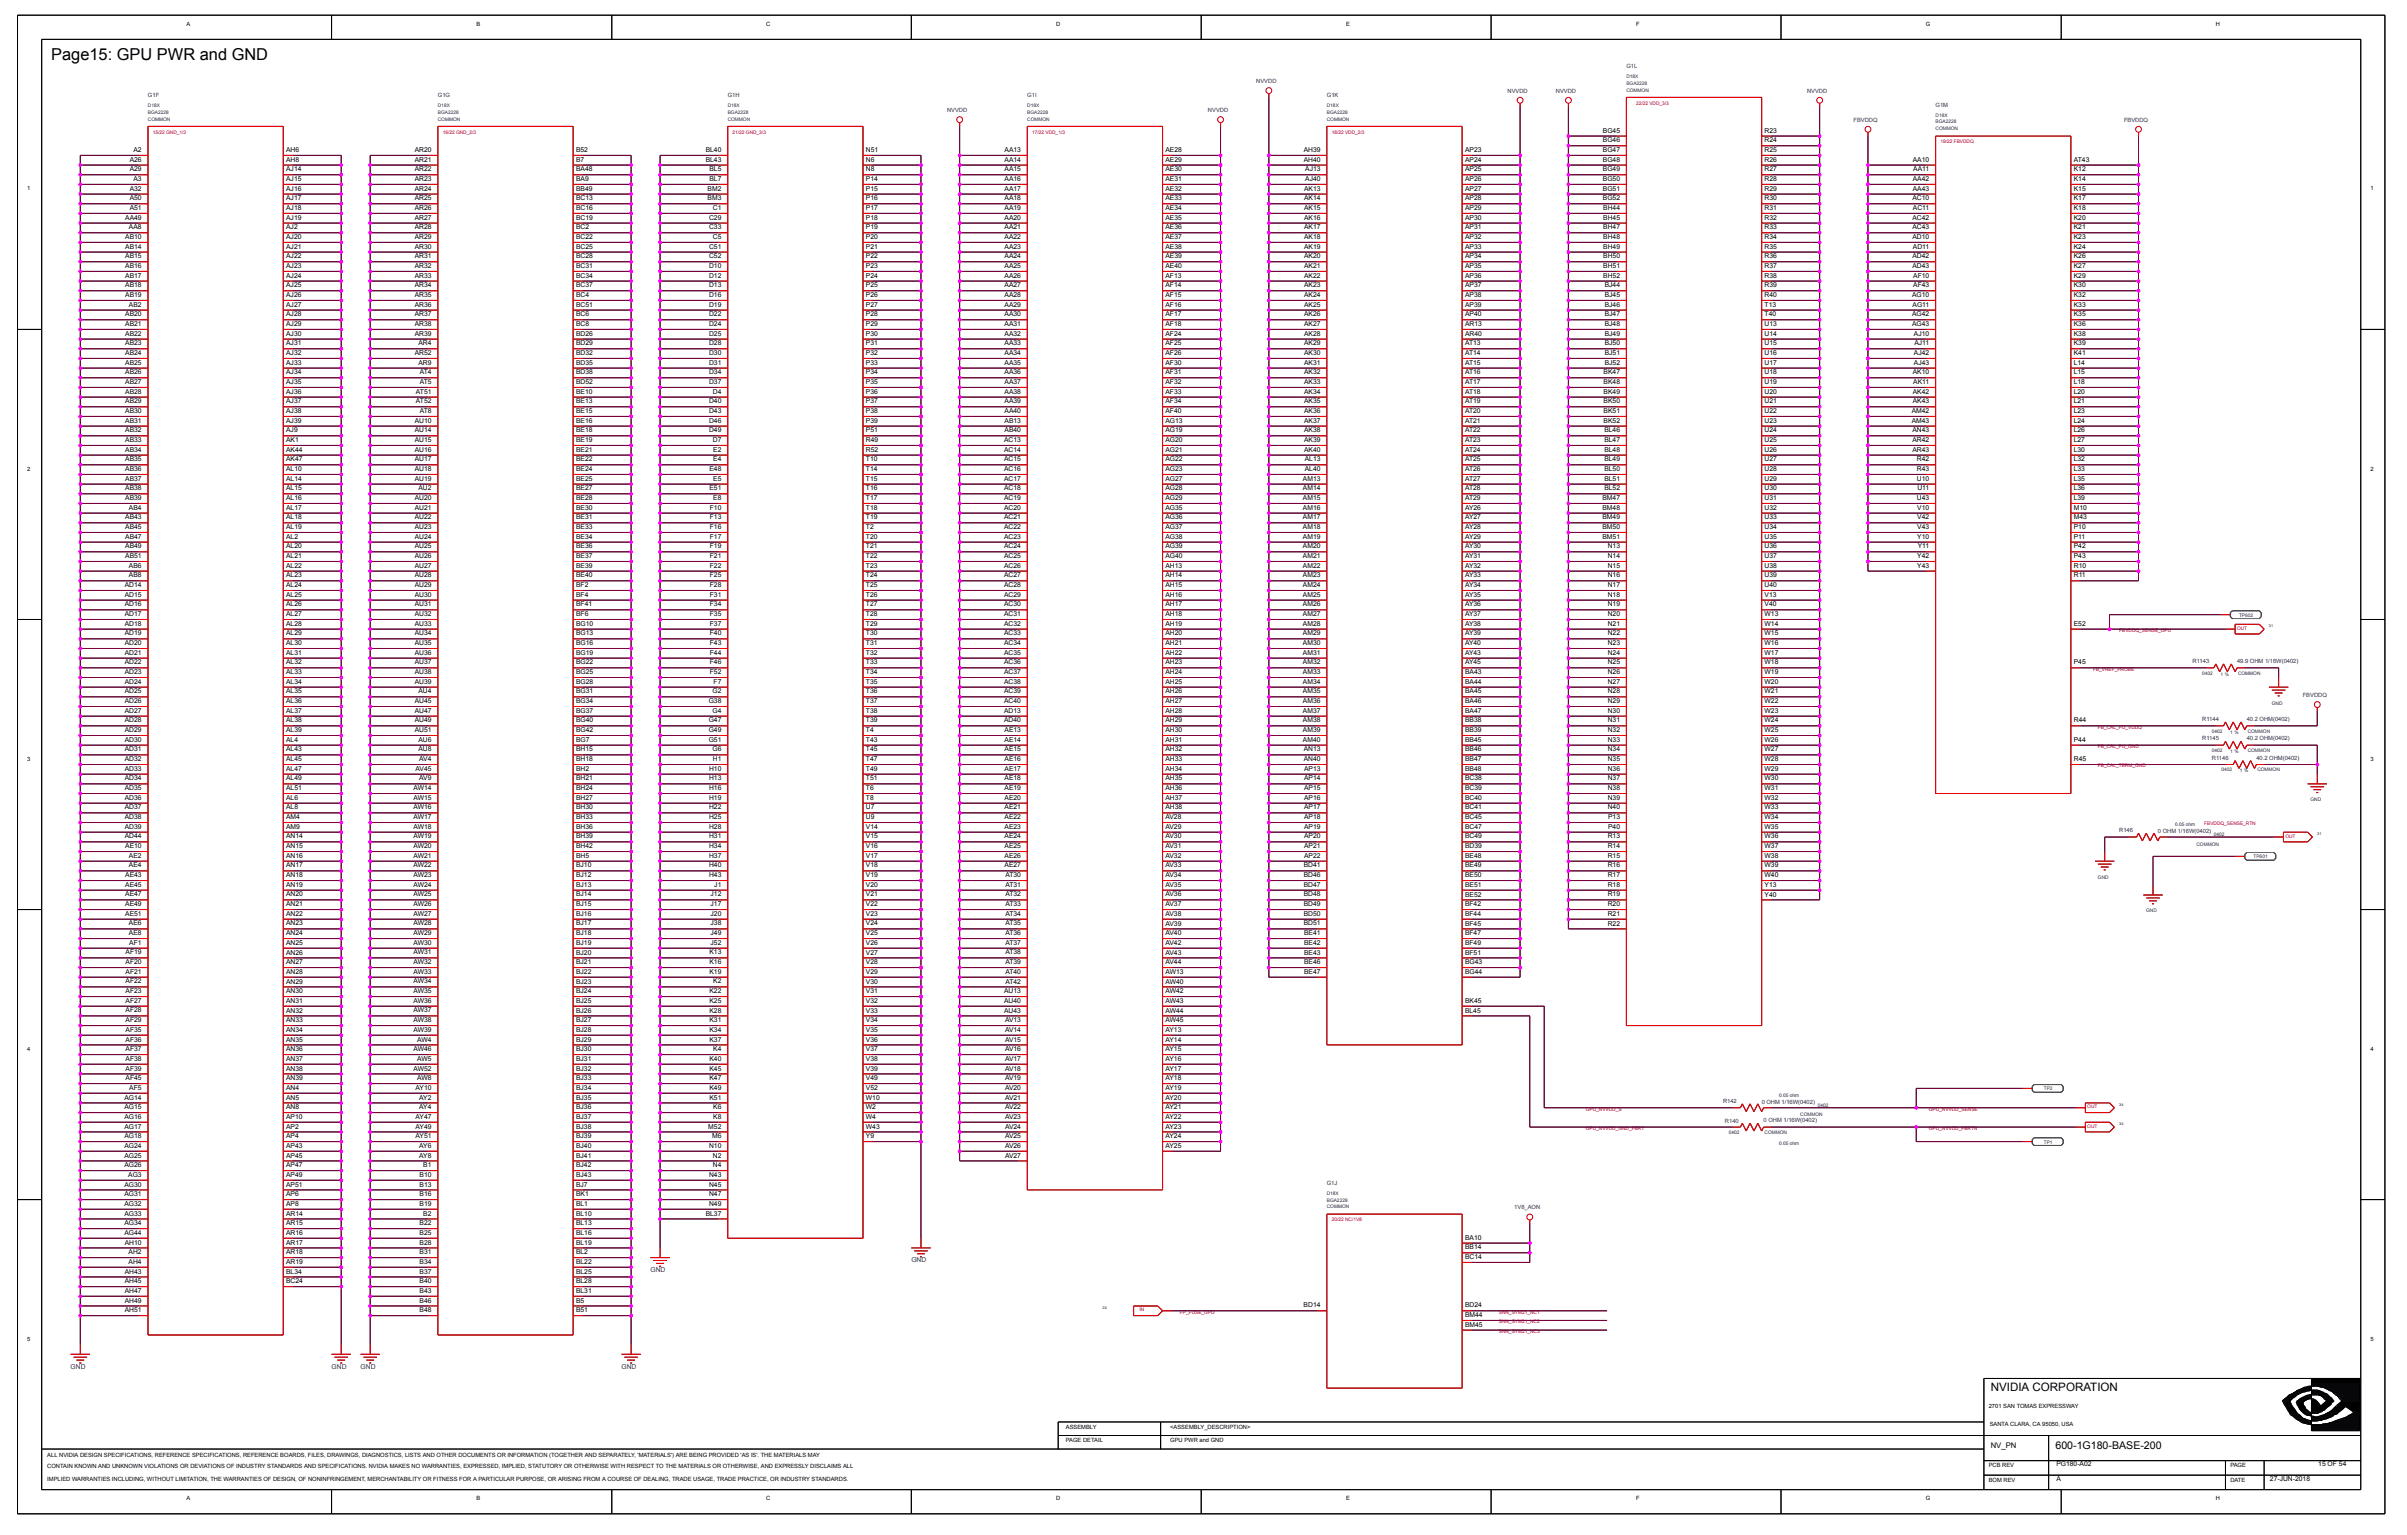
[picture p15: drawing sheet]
<svg xmlns="http://www.w3.org/2000/svg" width="191mm" height="122mm" viewBox="0 0 191 122" stroke-linecap="round" stroke-linejoin="round" font-family="sans-serif">
<defs><g id="words">
<text font-size="1.3" x="4.1" y="4.7">Page15: GPU PWR and GND</text>
<text font-size=".9" x="157.7" y="110.2">NVIDIA CORPORATION</text>
<text font-size=".8" x="162.9" y="114.7">600-1G180-BASE-200</text>
<text font-size=".6" x="157.7" y="114.7">NV_PN</text>
<g font-size=".5">
<text x="14.8" y="2">A</text>
<text x="37.7" y="2">B</text>
<text x="60.7" y="2">C</text>
<text x="83.7" y="2">D</text>
<text x="106.7" y="2">E</text>
<text x="129.6" y="2">F</text>
<text x="152.6" y="2">G</text>
<text x="175.6" y="2">H</text>
<text x="127" y="11.3">BG46</text>
<text x="127" y="10.5">BG45</text>
<text x="139.8" y="11.3">R24</text>
<text x="139.8" y="10.5">R23</text>
<text x="2.1" y="15.1">1</text>
<text x="9.9" y="17.4">AA49</text>
<text x="10.3" y="16.6">A51</text>
<text x="10.3" y="15.9">A50</text>
<text x="10.3" y="15.1">A32</text>
<text x="10.3" y="13.6">A29</text>
<text x="10.3" y="12.8">A26</text>
<text x="10.6" y="14.3">A3</text>
<text x="10.6" y="12">A2</text>
<text x="22.7" y="17.4">AJ19</text>
<text x="22.7" y="16.6">AJ18</text>
<text x="22.7" y="15.9">AJ17</text>
<text x="22.7" y="15.1">AJ16</text>
<text x="22.7" y="14.3">AJ15</text>
<text x="22.7" y="13.6">AJ14</text>
<text x="22.7" y="12.8">AH8</text>
<text x="22.7" y="12">AH6</text>
<text x="32.9" y="17.4">AR27</text>
<text x="32.9" y="16.6">AR26</text>
<text x="32.9" y="15.9">AR25</text>
<text x="32.9" y="15.1">AR24</text>
<text x="32.9" y="14.3">AR23</text>
<text x="32.9" y="13.6">AR22</text>
<text x="32.9" y="12.8">AR21</text>
<text x="32.9" y="12">AR20</text>
<text x="45.6" y="17.4">BC19</text>
<text x="45.6" y="16.6">BC16</text>
<text x="45.6" y="15.9">BC13</text>
<text x="45.6" y="15.1">BB49</text>
<text x="45.6" y="14.3">BA9</text>
<text x="45.6" y="13.6">BA48</text>
<text x="45.6" y="12.8">B7</text>
<text x="45.6" y="12">B52</text>
<text x="55.9" y="12.8">BL43</text>
<text x="55.9" y="12">BL40</text>
<text x="56.1" y="15.9">BM3</text>
<text x="56.1" y="15.1">BM2</text>
<text x="56.2" y="17.4">C29</text>
<text x="56.2" y="14.3">BL7</text>
<text x="56.2" y="13.6">BL5</text>
<text x="56.5" y="16.6">C1</text>
<text x="68.6" y="17.4">P18</text>
<text x="68.6" y="16.6">P17</text>
<text x="68.6" y="15.9">P16</text>
<text x="68.6" y="15.1">P15</text>
<text x="68.6" y="14.3">P14</text>
<text x="68.6" y="13.6">N8</text>
<text x="68.6" y="12.8">N6</text>
<text x="68.6" y="12">N51</text>
<text x="79.6" y="17.4">AA20</text>
<text x="79.6" y="16.6">AA19</text>
<text x="79.6" y="15.9">AA18</text>
<text x="79.6" y="15.1">AA17</text>
<text x="79.6" y="14.3">AA16</text>
<text x="79.6" y="13.6">AA15</text>
<text x="79.6" y="12.8">AA14</text>
<text x="79.6" y="12">AA13</text>
<text x="92.3" y="17.4">AE35</text>
<text x="92.3" y="16.6">AE34</text>
<text x="92.3" y="15.9">AE33</text>
<text x="92.3" y="15.1">AE32</text>
<text x="92.3" y="14.3">AE31</text>
<text x="92.3" y="13.6">AE30</text>
<text x="92.3" y="12.8">AE29</text>
<text x="92.3" y="12">AE28</text>
<text x="103.3" y="12.8">AH40</text>
<text x="103.3" y="12">AH39</text>
<text x="103.3" y="17.4">AK16</text>
<text x="103.3" y="16.6">AK15</text>
<text x="103.3" y="15.9">AK14</text>
<text x="103.3" y="15.1">AK13</text>
<text x="103.4" y="14.3">AJ40</text>
<text x="103.4" y="13.6">AJ13</text>
<text x="116.1" y="17.4">AP30</text>
<text x="116.1" y="16.6">AP29</text>
<text x="116.1" y="15.9">AP28</text>
<text x="116.1" y="15.1">AP27</text>
<text x="116.1" y="14.3">AP26</text>
<text x="116.1" y="13.6">AP25</text>
<text x="116.1" y="12.8">AP24</text>
<text x="116.1" y="12">AP23</text>
<text x="127" y="15.9">BG52</text>
<text x="127" y="15.1">BG51</text>
<text x="127" y="14.3">BG50</text>
<text x="127" y="13.6">BG49</text>
<text x="127" y="12.8">BG48</text>
<text x="127" y="12">BG47</text>
<text x="127" y="17.4">BH45</text>
<text x="127" y="16.6">BH44</text>
<text x="139.8" y="17.4">R32</text>
<text x="139.8" y="16.6">R31</text>
<text x="139.8" y="15.9">R30</text>
<text x="139.8" y="15.1">R29</text>
<text x="139.8" y="14.3">R28</text>
<text x="139.8" y="13.6">R27</text>
<text x="139.8" y="12.8">R26</text>
<text x="139.8" y="12">R25</text>
<text x="151.5" y="17.4">AC42</text>
<text x="151.5" y="15.9">AC10</text>
<text x="151.6" y="15.1">AA43</text>
<text x="151.6" y="14.3">AA42</text>
<text x="151.6" y="12.8">AA10</text>
<text x="151.6" y="16.6">AC11</text>
<text x="151.6" y="13.6">AA11</text>
<text x="164.3" y="17.4">K20</text>
<text x="164.3" y="16.6">K18</text>
<text x="164.3" y="15.9">K17</text>
<text x="164.3" y="15.1">K15</text>
<text x="164.3" y="14.3">K14</text>
<text x="164.3" y="13.6">K12</text>
<text x="164.3" y="12.8">AT43</text>
<text x="187.8" y="15.1">1</text>
<text x="9.9" y="23.5">AB19</text>
<text x="9.9" y="22.8">AB18</text>
<text x="9.9" y="22">AB17</text>
<text x="9.9" y="21.2">AB16</text>
<text x="9.9" y="20.5">AB15</text>
<text x="9.9" y="19.7">AB14</text>
<text x="9.9" y="18.9">AB10</text>
<text x="10.2" y="18.2">AA8</text>
<text x="22.7" y="23.5">AJ26</text>
<text x="22.7" y="22.8">AJ25</text>
<text x="22.7" y="22">AJ24</text>
<text x="22.7" y="21.2">AJ23</text>
<text x="22.7" y="20.5">AJ22</text>
<text x="22.7" y="19.7">AJ21</text>
<text x="22.7" y="18.9">AJ20</text>
<text x="22.7" y="18.2">AJ2</text>
<text x="32.9" y="23.5">AR35</text>
<text x="32.9" y="22.8">AR34</text>
<text x="32.9" y="22">AR33</text>
<text x="32.9" y="21.2">AR32</text>
<text x="32.9" y="20.5">AR31</text>
<text x="32.9" y="19.7">AR30</text>
<text x="32.9" y="18.9">AR29</text>
<text x="32.9" y="18.2">AR28</text>
<text x="45.6" y="23.5">BC4</text>
<text x="45.6" y="22.8">BC37</text>
<text x="45.6" y="22">BC34</text>
<text x="45.6" y="21.2">BC31</text>
<text x="45.6" y="20.5">BC28</text>
<text x="45.6" y="19.7">BC25</text>
<text x="45.6" y="18.9">BC22</text>
<text x="45.6" y="18.2">BC2</text>
<text x="56.2" y="23.5">D16</text>
<text x="56.2" y="22.8">D13</text>
<text x="56.2" y="22">D12</text>
<text x="56.2" y="21.2">D10</text>
<text x="56.2" y="20.5">C52</text>
<text x="56.2" y="19.7">C51</text>
<text x="56.2" y="18.2">C33</text>
<text x="56.5" y="18.9">C5</text>
<text x="68.6" y="23.5">P26</text>
<text x="68.6" y="22.8">P25</text>
<text x="68.6" y="22">P24</text>
<text x="68.6" y="21.2">P23</text>
<text x="68.6" y="20.5">P22</text>
<text x="68.6" y="19.7">P21</text>
<text x="68.6" y="18.9">P20</text>
<text x="68.6" y="18.2">P19</text>
<text x="79.6" y="23.5">AA28</text>
<text x="79.6" y="22.8">AA27</text>
<text x="79.6" y="22">AA26</text>
<text x="79.6" y="21.2">AA25</text>
<text x="79.6" y="20.5">AA24</text>
<text x="79.6" y="19.7">AA23</text>
<text x="79.6" y="18.9">AA22</text>
<text x="79.6" y="18.2">AA21</text>
<text x="92.3" y="23.5">AF15</text>
<text x="92.3" y="22.8">AF14</text>
<text x="92.3" y="22">AF13</text>
<text x="92.3" y="21.2">AE40</text>
<text x="92.3" y="20.5">AE39</text>
<text x="92.3" y="19.7">AE38</text>
<text x="92.3" y="18.9">AE37</text>
<text x="92.3" y="18.2">AE36</text>
<text x="103.3" y="23.5">AK24</text>
<text x="103.3" y="22.8">AK23</text>
<text x="103.3" y="22">AK22</text>
<text x="103.3" y="21.2">AK21</text>
<text x="103.3" y="20.5">AK20</text>
<text x="103.3" y="19.7">AK19</text>
<text x="103.3" y="18.9">AK18</text>
<text x="103.3" y="18.2">AK17</text>
<text x="116.1" y="23.5">AP38</text>
<text x="116.1" y="22.8">AP37</text>
<text x="116.1" y="22">AP36</text>
<text x="116.1" y="21.2">AP35</text>
<text x="116.1" y="20.5">AP34</text>
<text x="116.1" y="19.7">AP33</text>
<text x="116.1" y="18.9">AP32</text>
<text x="116.1" y="18.2">AP31</text>
<text x="127" y="22">BH52</text>
<text x="127" y="21.2">BH51</text>
<text x="127" y="20.5">BH50</text>
<text x="127" y="19.7">BH49</text>
<text x="127" y="18.9">BH48</text>
<text x="127" y="18.2">BH47</text>
<text x="127.1" y="23.5">BJ45</text>
<text x="127.1" y="22.8">BJ44</text>
<text x="139.8" y="23.5">R40</text>
<text x="139.8" y="22.8">R39</text>
<text x="139.8" y="22">R38</text>
<text x="139.8" y="21.2">R37</text>
<text x="139.8" y="20.5">R36</text>
<text x="139.8" y="19.7">R35</text>
<text x="139.8" y="18.9">R34</text>
<text x="139.8" y="18.2">R33</text>
<text x="151.5" y="23.5">AG10</text>
<text x="151.5" y="21.2">AD43</text>
<text x="151.5" y="20.5">AD42</text>
<text x="151.5" y="18.9">AD10</text>
<text x="151.5" y="18.2">AC43</text>
<text x="151.6" y="19.7">AD11</text>
<text x="151.6" y="22.8">AF43</text>
<text x="151.6" y="22">AF10</text>
<text x="164.3" y="23.5">K32</text>
<text x="164.3" y="22.8">K30</text>
<text x="164.3" y="22">K29</text>
<text x="164.3" y="21.2">K27</text>
<text x="164.3" y="20.5">K26</text>
<text x="164.3" y="19.7">K24</text>
<text x="164.3" y="18.9">K23</text>
<text x="164.3" y="18.2">K21</text>
<text x="9.9" y="29.6">AB26</text>
<text x="9.9" y="28.9">AB25</text>
<text x="9.9" y="28.1">AB24</text>
<text x="9.9" y="27.3">AB23</text>
<text x="9.9" y="26.6">AB22</text>
<text x="9.9" y="25.8">AB21</text>
<text x="9.9" y="25">AB20</text>
<text x="10.2" y="24.3">AB2</text>
<text x="22.7" y="29.6">AJ34</text>
<text x="22.7" y="28.9">AJ33</text>
<text x="22.7" y="28.1">AJ32</text>
<text x="22.7" y="27.3">AJ31</text>
<text x="22.7" y="26.6">AJ30</text>
<text x="22.7" y="25.8">AJ29</text>
<text x="22.7" y="25">AJ28</text>
<text x="22.7" y="24.3">AJ27</text>
<text x="32.9" y="28.1">AR52</text>
<text x="32.9" y="26.6">AR39</text>
<text x="32.9" y="25.8">AR38</text>
<text x="32.9" y="25">AR37</text>
<text x="32.9" y="24.3">AR36</text>
<text x="33.2" y="28.9">AR9</text>
<text x="33.2" y="27.3">AR4</text>
<text x="33.3" y="29.6">AT4</text>
<text x="45.6" y="29.6">BD38</text>
<text x="45.6" y="28.9">BD35</text>
<text x="45.6" y="28.1">BD32</text>
<text x="45.6" y="27.3">BD29</text>
<text x="45.6" y="26.6">BD26</text>
<text x="45.6" y="25.8">BC8</text>
<text x="45.6" y="25">BC6</text>
<text x="45.6" y="24.3">BC51</text>
<text x="56.2" y="29.6">D34</text>
<text x="56.2" y="28.9">D31</text>
<text x="56.2" y="28.1">D30</text>
<text x="56.2" y="27.3">D28</text>
<text x="56.2" y="26.6">D25</text>
<text x="56.2" y="25.8">D24</text>
<text x="56.2" y="25">D22</text>
<text x="56.2" y="24.3">D19</text>
<text x="68.6" y="29.6">P34</text>
<text x="68.6" y="28.9">P33</text>
<text x="68.6" y="28.1">P32</text>
<text x="68.6" y="27.3">P31</text>
<text x="68.6" y="26.6">P30</text>
<text x="68.6" y="25.8">P29</text>
<text x="68.6" y="25">P28</text>
<text x="68.6" y="24.3">P27</text>
<text x="79.6" y="29.6">AA36</text>
<text x="79.6" y="28.9">AA35</text>
<text x="79.6" y="28.1">AA34</text>
<text x="79.6" y="27.3">AA33</text>
<text x="79.6" y="26.6">AA32</text>
<text x="79.6" y="25.8">AA31</text>
<text x="79.6" y="25">AA30</text>
<text x="79.6" y="24.3">AA29</text>
<text x="92.3" y="29.6">AF31</text>
<text x="92.3" y="28.9">AF30</text>
<text x="92.3" y="28.1">AF26</text>
<text x="92.3" y="27.3">AF25</text>
<text x="92.3" y="26.6">AF24</text>
<text x="92.3" y="25.8">AF18</text>
<text x="92.3" y="25">AF17</text>
<text x="92.3" y="24.3">AF16</text>
<text x="103.3" y="29.6">AK32</text>
<text x="103.3" y="28.9">AK31</text>
<text x="103.3" y="28.1">AK30</text>
<text x="103.3" y="27.3">AK29</text>
<text x="103.3" y="26.6">AK28</text>
<text x="103.3" y="25.8">AK27</text>
<text x="103.3" y="25">AK26</text>
<text x="103.3" y="24.3">AK25</text>
<text x="116.1" y="29.6">AT16</text>
<text x="116.1" y="28.9">AT15</text>
<text x="116.1" y="28.1">AT14</text>
<text x="116.1" y="27.3">AT13</text>
<text x="116.1" y="26.6">AR40</text>
<text x="116.1" y="25.8">AR13</text>
<text x="116.1" y="25.1">AP40</text>
<text x="116.1" y="24.3">AP39</text>
<text x="127.1" y="29.6">BK47</text>
<text x="127.1" y="28.9">BJ52</text>
<text x="127.1" y="28.1">BJ51</text>
<text x="127.1" y="27.3">BJ50</text>
<text x="127.1" y="26.6">BJ49</text>
<text x="127.1" y="25.8">BJ48</text>
<text x="127.1" y="25">BJ47</text>
<text x="127.1" y="24.3">BJ46</text>
<text x="139.8" y="29.6">U18</text>
<text x="139.8" y="28.9">U17</text>
<text x="139.8" y="28.1">U16</text>
<text x="139.8" y="27.3">U15</text>
<text x="139.8" y="26.6">U14</text>
<text x="139.8" y="25.8">U13</text>
<text x="139.8" y="25.1">T40</text>
<text x="139.8" y="24.3">T13</text>
<text x="151.5" y="25.8">AG43</text>
<text x="151.5" y="25.1">AG42</text>
<text x="151.5" y="24.3">AG11</text>
<text x="151.6" y="29.6">AK10</text>
<text x="151.6" y="28.9">AJ43</text>
<text x="151.6" y="28.1">AJ42</text>
<text x="151.6" y="26.6">AJ10</text>
<text x="151.7" y="27.3">AJ11</text>
<text x="164.3" y="29.6">L15</text>
<text x="164.3" y="28.9">L14</text>
<text x="164.3" y="28.1">K41</text>
<text x="164.3" y="27.3">K39</text>
<text x="164.3" y="26.6">K38</text>
<text x="164.3" y="25.8">K36</text>
<text x="164.3" y="25.1">K35</text>
<text x="164.3" y="24.3">K33</text>
<text x="9.9" y="35.8">AB34</text>
<text x="9.9" y="35">AB33</text>
<text x="9.9" y="34.2">AB32</text>
<text x="9.9" y="33.5">AB31</text>
<text x="9.9" y="32.7">AB30</text>
<text x="9.9" y="31.9">AB29</text>
<text x="9.9" y="31.2">AB28</text>
<text x="9.9" y="30.4">AB27</text>
<text x="22.7" y="35.8">AK44</text>
<text x="22.7" y="35">AK1</text>
<text x="22.7" y="34.2">AJ9</text>
<text x="22.7" y="33.5">AJ39</text>
<text x="22.7" y="32.7">AJ38</text>
<text x="22.7" y="31.9">AJ37</text>
<text x="22.7" y="31.2">AJ36</text>
<text x="22.7" y="30.4">AJ35</text>
<text x="32.9" y="35.8">AU16</text>
<text x="32.9" y="35">AU15</text>
<text x="32.9" y="34.2">AU14</text>
<text x="32.9" y="33.5">AU10</text>
<text x="33" y="31.9">AT52</text>
<text x="33" y="31.2">AT51</text>
<text x="33.3" y="32.7">AT8</text>
<text x="33.3" y="30.4">AT5</text>
<text x="45.6" y="35.8">BE21</text>
<text x="45.6" y="35">BE19</text>
<text x="45.6" y="34.2">BE18</text>
<text x="45.6" y="33.5">BE16</text>
<text x="45.6" y="32.7">BE15</text>
<text x="45.6" y="31.9">BE13</text>
<text x="45.6" y="31.2">BE10</text>
<text x="45.6" y="30.4">BD52</text>
<text x="56.2" y="34.2">D49</text>
<text x="56.2" y="33.5">D46</text>
<text x="56.2" y="32.7">D43</text>
<text x="56.2" y="31.9">D40</text>
<text x="56.2" y="30.4">D37</text>
<text x="56.5" y="35">D7</text>
<text x="56.5" y="31.2">D4</text>
<text x="56.5" y="35.8">E2</text>
<text x="68.6" y="35.8">R52</text>
<text x="68.6" y="35">R49</text>
<text x="68.6" y="34.2">P51</text>
<text x="68.6" y="33.5">P39</text>
<text x="68.6" y="32.7">P38</text>
<text x="68.6" y="31.9">P37</text>
<text x="68.6" y="31.2">P36</text>
<text x="68.6" y="30.4">P35</text>
<text x="79.6" y="35.8">AC14</text>
<text x="79.6" y="35">AC13</text>
<text x="79.6" y="34.2">AB40</text>
<text x="79.6" y="33.5">AB13</text>
<text x="79.6" y="32.7">AA40</text>
<text x="79.6" y="31.9">AA39</text>
<text x="79.6" y="31.2">AA38</text>
<text x="79.6" y="30.4">AA37</text>
<text x="92.3" y="35.8">AG21</text>
<text x="92.3" y="35">AG20</text>
<text x="92.3" y="34.2">AG19</text>
<text x="92.3" y="33.5">AG13</text>
<text x="92.3" y="32.7">AF40</text>
<text x="92.3" y="31.9">AF34</text>
<text x="92.3" y="31.2">AF33</text>
<text x="92.3" y="30.4">AF32</text>
<text x="103.3" y="35.8">AK40</text>
<text x="103.3" y="35">AK39</text>
<text x="103.3" y="34.2">AK38</text>
<text x="103.3" y="33.5">AK37</text>
<text x="103.3" y="32.7">AK36</text>
<text x="103.3" y="31.9">AK35</text>
<text x="103.3" y="31.2">AK34</text>
<text x="103.3" y="30.4">AK33</text>
<text x="116.1" y="35.8">AT24</text>
<text x="116.1" y="35">AT23</text>
<text x="116.1" y="34.2">AT22</text>
<text x="116.1" y="33.5">AT21</text>
<text x="116.1" y="32.7">AT20</text>
<text x="116.1" y="31.9">AT19</text>
<text x="116.1" y="31.2">AT18</text>
<text x="116.1" y="30.4">AT17</text>
<text x="127.1" y="33.5">BK52</text>
<text x="127.1" y="32.7">BK51</text>
<text x="127.1" y="31.9">BK50</text>
<text x="127.1" y="31.2">BK49</text>
<text x="127.1" y="30.4">BK48</text>
<text x="127.1" y="35.8">BL48</text>
<text x="127.1" y="35">BL47</text>
<text x="127.1" y="34.2">BL46</text>
<text x="139.8" y="35.8">U26</text>
<text x="139.8" y="35">U25</text>
<text x="139.8" y="34.2">U24</text>
<text x="139.8" y="33.5">U23</text>
<text x="139.8" y="32.7">U22</text>
<text x="139.8" y="31.9">U21</text>
<text x="139.8" y="31.2">U20</text>
<text x="139.8" y="30.4">U19</text>
<text x="151.5" y="33.5">AM43</text>
<text x="151.5" y="32.7">AM42</text>
<text x="151.5" y="35.8">AR43</text>
<text x="151.5" y="35">AR42</text>
<text x="151.5" y="34.2">AN43</text>
<text x="151.6" y="31.9">AK43</text>
<text x="151.6" y="31.2">AK42</text>
<text x="151.6" y="30.4">AK11</text>
<text x="164.3" y="35.8">L30</text>
<text x="164.3" y="35">L27</text>
<text x="164.3" y="34.2">L26</text>
<text x="164.3" y="33.5">L24</text>
<text x="164.3" y="32.7">L23</text>
<text x="164.3" y="31.9">L21</text>
<text x="164.3" y="31.2">L20</text>
<text x="164.3" y="30.4">L18</text>
<text x="2.1" y="37.3">2</text>
<text x="9.9" y="41.9">AB45</text>
<text x="9.9" y="41.1">AB43</text>
<text x="9.9" y="39.6">AB39</text>
<text x="9.9" y="38.8">AB38</text>
<text x="9.9" y="38.1">AB37</text>
<text x="9.9" y="37.3">AB36</text>
<text x="9.9" y="36.5">AB35</text>
<text x="10.2" y="40.4">AB4</text>
<text x="22.7" y="41.9">AL19</text>
<text x="22.7" y="41.1">AL18</text>
<text x="22.7" y="40.4">AL17</text>
<text x="22.7" y="39.6">AL16</text>
<text x="22.7" y="38.8">AL15</text>
<text x="22.7" y="38.1">AL14</text>
<text x="22.7" y="37.3">AL10</text>
<text x="22.7" y="36.5">AK47</text>
<text x="32.9" y="41.9">AU23</text>
<text x="32.9" y="41.1">AU22</text>
<text x="32.9" y="40.4">AU21</text>
<text x="32.9" y="39.6">AU20</text>
<text x="32.9" y="38.1">AU19</text>
<text x="32.9" y="37.3">AU18</text>
<text x="32.9" y="36.5">AU17</text>
<text x="33.2" y="38.8">AU2</text>
<text x="45.6" y="41.9">BE33</text>
<text x="45.6" y="41.1">BE31</text>
<text x="45.6" y="40.4">BE30</text>
<text x="45.6" y="39.6">BE28</text>
<text x="45.6" y="38.8">BE27</text>
<text x="45.6" y="38.1">BE25</text>
<text x="45.6" y="37.3">BE24</text>
<text x="45.6" y="36.5">BE22</text>
<text x="56.2" y="38.8">E51</text>
<text x="56.2" y="37.3">E48</text>
<text x="56.2" y="41.9">F16</text>
<text x="56.2" y="41.1">F13</text>
<text x="56.2" y="40.4">F10</text>
<text x="56.5" y="39.6">E8</text>
<text x="56.5" y="38.1">E5</text>
<text x="56.5" y="36.5">E4</text>
<text x="68.6" y="41.9">T2</text>
<text x="68.6" y="41.1">T19</text>
<text x="68.6" y="40.4">T18</text>
<text x="68.6" y="39.6">T17</text>
<text x="68.6" y="38.8">T16</text>
<text x="68.6" y="38.1">T15</text>
<text x="68.6" y="37.3">T14</text>
<text x="68.6" y="36.5">T10</text>
<text x="79.6" y="41.9">AC22</text>
<text x="79.6" y="41.1">AC21</text>
<text x="79.6" y="40.4">AC20</text>
<text x="79.6" y="39.6">AC19</text>
<text x="79.6" y="38.8">AC18</text>
<text x="79.6" y="38.1">AC17</text>
<text x="79.6" y="37.3">AC16</text>
<text x="79.6" y="36.5">AC15</text>
<text x="92.3" y="41.9">AG37</text>
<text x="92.3" y="41.1">AG36</text>
<text x="92.3" y="40.4">AG35</text>
<text x="92.3" y="39.6">AG29</text>
<text x="92.3" y="38.8">AG28</text>
<text x="92.3" y="38.1">AG27</text>
<text x="92.3" y="37.3">AG23</text>
<text x="92.3" y="36.5">AG22</text>
<text x="103.2" y="41.9">AM18</text>
<text x="103.2" y="41.1">AM17</text>
<text x="103.2" y="40.4">AM16</text>
<text x="103.2" y="39.6">AM15</text>
<text x="103.2" y="38.8">AM14</text>
<text x="103.2" y="38.1">AM13</text>
<text x="103.4" y="37.3">AL40</text>
<text x="103.4" y="36.5">AL13</text>
<text x="116.1" y="41.9">AY28</text>
<text x="116.1" y="41.1">AY27</text>
<text x="116.1" y="40.4">AY26</text>
<text x="116.1" y="39.6">AT29</text>
<text x="116.1" y="38.8">AT28</text>
<text x="116.1" y="38.1">AT27</text>
<text x="116.1" y="37.3">AT26</text>
<text x="116.1" y="36.5">AT25</text>
<text x="127" y="41.9">BM50</text>
<text x="127" y="41.1">BM49</text>
<text x="127" y="40.4">BM48</text>
<text x="127" y="39.6">BM47</text>
<text x="127.1" y="38.8">BL52</text>
<text x="127.1" y="38.1">BL51</text>
<text x="127.1" y="37.3">BL50</text>
<text x="127.1" y="36.5">BL49</text>
<text x="139.8" y="41.9">U34</text>
<text x="139.8" y="41.1">U33</text>
<text x="139.8" y="40.4">U32</text>
<text x="139.8" y="39.6">U31</text>
<text x="139.8" y="38.8">U30</text>
<text x="139.8" y="38.1">U29</text>
<text x="139.8" y="37.3">U28</text>
<text x="139.8" y="36.5">U27</text>
<text x="151.9" y="39.6">U43</text>
<text x="151.9" y="38.1">U10</text>
<text x="151.9" y="37.3">R43</text>
<text x="151.9" y="36.5">R42</text>
<text x="151.9" y="41.9">V43</text>
<text x="151.9" y="41.1">V42</text>
<text x="151.9" y="40.4">V10</text>
<text x="151.9" y="38.8">U11</text>
<text x="164.3" y="41.9">P10</text>
<text x="164.3" y="41.1">M43</text>
<text x="164.3" y="40.4">M10</text>
<text x="164.3" y="39.6">L39</text>
<text x="164.3" y="38.8">L36</text>
<text x="164.3" y="38.1">L35</text>
<text x="164.3" y="37.3">L33</text>
<text x="164.3" y="36.5">L32</text>
<text x="187.8" y="37.3">2</text>
<text x="9.9" y="47.3">AD15</text>
<text x="9.9" y="46.5">AD14</text>
<text x="9.9" y="44.2">AB51</text>
<text x="9.9" y="43.4">AB49</text>
<text x="9.9" y="42.7">AB47</text>
<text x="10.2" y="45.7">AB8</text>
<text x="10.2" y="45">AB6</text>
<text x="22.7" y="47.3">AL25</text>
<text x="22.7" y="46.5">AL24</text>
<text x="22.7" y="45.7">AL23</text>
<text x="22.7" y="45">AL22</text>
<text x="22.7" y="44.2">AL21</text>
<text x="22.7" y="43.4">AL20</text>
<text x="22.7" y="42.7">AL2</text>
<text x="32.9" y="47.3">AU30</text>
<text x="32.9" y="46.5">AU29</text>
<text x="32.9" y="45.7">AU28</text>
<text x="32.9" y="45">AU27</text>
<text x="32.9" y="44.2">AU26</text>
<text x="32.9" y="43.4">AU25</text>
<text x="32.9" y="42.7">AU24</text>
<text x="45.6" y="47.3">BF4</text>
<text x="45.6" y="46.5">BF2</text>
<text x="45.6" y="45.7">BE40</text>
<text x="45.6" y="45">BE39</text>
<text x="45.6" y="44.2">BE37</text>
<text x="45.6" y="43.4">BE36</text>
<text x="45.6" y="42.7">BE34</text>
<text x="56.2" y="47.3">F31</text>
<text x="56.2" y="46.5">F28</text>
<text x="56.2" y="45.7">F25</text>
<text x="56.2" y="45">F22</text>
<text x="56.2" y="44.2">F21</text>
<text x="56.2" y="43.4">F19</text>
<text x="56.2" y="42.7">F17</text>
<text x="68.6" y="47.3">T26</text>
<text x="68.6" y="46.5">T25</text>
<text x="68.6" y="45.7">T24</text>
<text x="68.6" y="45">T23</text>
<text x="68.6" y="44.2">T22</text>
<text x="68.6" y="43.4">T21</text>
<text x="68.6" y="42.7">T20</text>
<text x="79.6" y="47.3">AC29</text>
<text x="79.6" y="46.5">AC28</text>
<text x="79.6" y="45.7">AC27</text>
<text x="79.6" y="45">AC26</text>
<text x="79.6" y="44.2">AC25</text>
<text x="79.6" y="43.4">AC24</text>
<text x="79.6" y="42.7">AC23</text>
<text x="92.3" y="47.3">AH16</text>
<text x="92.3" y="46.5">AH15</text>
<text x="92.3" y="45.7">AH14</text>
<text x="92.3" y="45">AH13</text>
<text x="92.3" y="44.2">AG40</text>
<text x="92.3" y="43.4">AG39</text>
<text x="92.3" y="42.7">AG38</text>
<text x="103.2" y="47.3">AM25</text>
<text x="103.2" y="46.5">AM24</text>
<text x="103.2" y="45.7">AM23</text>
<text x="103.2" y="45">AM22</text>
<text x="103.2" y="44.2">AM21</text>
<text x="103.2" y="43.4">AM20</text>
<text x="103.2" y="42.7">AM19</text>
<text x="116.1" y="47.3">AY35</text>
<text x="116.1" y="46.5">AY34</text>
<text x="116.1" y="45.7">AY33</text>
<text x="116.1" y="45">AY32</text>
<text x="116.1" y="44.2">AY31</text>
<text x="116.1" y="43.4">AY30</text>
<text x="116.1" y="42.7">AY29</text>
<text x="127" y="42.7">BM51</text>
<text x="127.4" y="47.3">N18</text>
<text x="127.4" y="46.5">N17</text>
<text x="127.4" y="45.7">N16</text>
<text x="127.4" y="45">N15</text>
<text x="127.4" y="44.2">N14</text>
<text x="127.4" y="43.4">N13</text>
<text x="139.8" y="47.3">V13</text>
<text x="139.8" y="46.5">U40</text>
<text x="139.8" y="45.7">U39</text>
<text x="139.8" y="45">U38</text>
<text x="139.8" y="44.2">U37</text>
<text x="139.8" y="43.4">U36</text>
<text x="139.8" y="42.7">U35</text>
<text x="151.9" y="45">Y43</text>
<text x="151.9" y="44.2">Y42</text>
<text x="151.9" y="42.7">Y10</text>
<text x="152" y="43.4">Y11</text>
<text x="164.3" y="45.7">R11</text>
<text x="164.3" y="45">R10</text>
<text x="164.3" y="44.2">P43</text>
<text x="164.3" y="43.4">P42</text>
<text x="164.3" y="42.7">P11</text>
<text x="9.9" y="53.4">AD23</text>
<text x="9.9" y="52.6">AD22</text>
<text x="9.9" y="51.8">AD21</text>
<text x="9.9" y="51.1">AD20</text>
<text x="9.9" y="50.3">AD19</text>
<text x="9.9" y="49.5">AD18</text>
<text x="9.9" y="48.8">AD17</text>
<text x="9.9" y="48">AD16</text>
<text x="22.7" y="53.4">AL33</text>
<text x="22.7" y="52.6">AL32</text>
<text x="22.7" y="51.8">AL31</text>
<text x="22.7" y="51.1">AL30</text>
<text x="22.7" y="50.3">AL29</text>
<text x="22.7" y="49.6">AL28</text>
<text x="22.7" y="48.8">AL27</text>
<text x="22.7" y="48">AL26</text>
<text x="32.9" y="53.4">AU38</text>
<text x="32.9" y="52.6">AU37</text>
<text x="32.9" y="51.8">AU36</text>
<text x="32.9" y="51.1">AU35</text>
<text x="32.9" y="50.3">AU34</text>
<text x="32.9" y="49.5">AU33</text>
<text x="32.9" y="48.8">AU32</text>
<text x="32.9" y="48">AU31</text>
<text x="45.6" y="53.4">BG25</text>
<text x="45.6" y="52.6">BG22</text>
<text x="45.6" y="51.8">BG19</text>
<text x="45.6" y="51.1">BG16</text>
<text x="45.6" y="50.3">BG13</text>
<text x="45.6" y="49.6">BG10</text>
<text x="45.6" y="48.8">BF6</text>
<text x="45.6" y="48">BF41</text>
<text x="56.2" y="53.4">F52</text>
<text x="56.2" y="52.6">F46</text>
<text x="56.2" y="51.8">F44</text>
<text x="56.2" y="51.1">F43</text>
<text x="56.2" y="50.3">F40</text>
<text x="56.2" y="49.5">F37</text>
<text x="56.2" y="48.8">F35</text>
<text x="56.2" y="48">F34</text>
<text x="68.6" y="53.4">T34</text>
<text x="68.6" y="52.6">T33</text>
<text x="68.6" y="51.8">T32</text>
<text x="68.6" y="51.1">T31</text>
<text x="68.6" y="50.3">T30</text>
<text x="68.6" y="49.6">T29</text>
<text x="68.6" y="48.8">T28</text>
<text x="68.6" y="48">T27</text>
<text x="79.6" y="53.4">AC37</text>
<text x="79.6" y="52.6">AC36</text>
<text x="79.6" y="51.8">AC35</text>
<text x="79.6" y="51.1">AC34</text>
<text x="79.6" y="50.3">AC33</text>
<text x="79.6" y="49.5">AC32</text>
<text x="79.6" y="48.8">AC31</text>
<text x="79.6" y="48">AC30</text>
<text x="92.3" y="53.4">AH24</text>
<text x="92.3" y="52.6">AH23</text>
<text x="92.3" y="51.8">AH22</text>
<text x="92.3" y="51.1">AH21</text>
<text x="92.3" y="50.3">AH20</text>
<text x="92.3" y="49.6">AH19</text>
<text x="92.3" y="48.8">AH18</text>
<text x="92.3" y="48">AH17</text>
<text x="103.2" y="53.4">AM33</text>
<text x="103.2" y="52.6">AM32</text>
<text x="103.2" y="51.8">AM31</text>
<text x="103.2" y="51.1">AM30</text>
<text x="103.2" y="50.3">AM29</text>
<text x="103.2" y="49.6">AM28</text>
<text x="103.2" y="48.8">AM27</text>
<text x="103.2" y="48">AM26</text>
<text x="116.1" y="53.4">BA43</text>
<text x="116.1" y="52.6">AY45</text>
<text x="116.1" y="51.8">AY43</text>
<text x="116.1" y="51.1">AY40</text>
<text x="116.1" y="50.3">AY39</text>
<text x="116.1" y="49.6">AY38</text>
<text x="116.1" y="48.8">AY37</text>
<text x="116.1" y="48">AY36</text>
<text x="127.4" y="53.4">N26</text>
<text x="127.4" y="52.6">N25</text>
<text x="127.4" y="51.8">N24</text>
<text x="127.4" y="51.1">N23</text>
<text x="127.4" y="50.3">N22</text>
<text x="127.4" y="49.6">N21</text>
<text x="127.4" y="48.8">N20</text>
<text x="127.4" y="48">N19</text>
<text x="139.8" y="53.4">W19</text>
<text x="139.8" y="52.6">W18</text>
<text x="139.8" y="51.8">W17</text>
<text x="139.8" y="51.1">W16</text>
<text x="139.8" y="50.3">W15</text>
<text x="139.8" y="49.6">W14</text>
<text x="139.8" y="48.8">W13</text>
<text x="139.8" y="48">V40</text>
<text x="164.3" y="52.6">P45</text>
<text x="164.3" y="49.6">E52</text>
<text x="9.9" y="59.5">AD31</text>
<text x="9.9" y="58.7">AD30</text>
<text x="9.9" y="58">AD29</text>
<text x="9.9" y="57.2">AD28</text>
<text x="9.9" y="56.4">AD27</text>
<text x="9.9" y="55.7">AD26</text>
<text x="9.9" y="54.9">AD25</text>
<text x="9.9" y="54.1">AD24</text>
<text x="22.7" y="59.5">AL43</text>
<text x="22.7" y="58.7">AL4</text>
<text x="22.7" y="58">AL39</text>
<text x="22.7" y="57.2">AL38</text>
<text x="22.7" y="56.4">AL37</text>
<text x="22.7" y="55.7">AL36</text>
<text x="22.7" y="54.9">AL35</text>
<text x="22.7" y="54.1">AL34</text>
<text x="32.9" y="58">AU51</text>
<text x="32.9" y="57.2">AU49</text>
<text x="32.9" y="56.4">AU47</text>
<text x="32.9" y="55.7">AU45</text>
<text x="32.9" y="54.1">AU39</text>
<text x="33.2" y="59.5">AU8</text>
<text x="33.2" y="58.7">AU6</text>
<text x="33.2" y="54.9">AU4</text>
<text x="45.6" y="59.5">BH15</text>
<text x="45.6" y="58.7">BG7</text>
<text x="45.6" y="58">BG42</text>
<text x="45.6" y="57.2">BG40</text>
<text x="45.6" y="56.4">BG37</text>
<text x="45.6" y="55.7">BG34</text>
<text x="45.6" y="54.9">BG31</text>
<text x="45.6" y="54.1">BG28</text>
<text x="56.2" y="58.7">G51</text>
<text x="56.2" y="58">G49</text>
<text x="56.2" y="57.2">G47</text>
<text x="56.2" y="55.7">G38</text>
<text x="56.5" y="59.5">G6</text>
<text x="56.5" y="56.4">G4</text>
<text x="56.5" y="54.9">G2</text>
<text x="56.5" y="54.1">F7</text>
<text x="68.6" y="59.5">T45</text>
<text x="68.6" y="58.7">T43</text>
<text x="68.6" y="58">T4</text>
<text x="68.6" y="57.2">T39</text>
<text x="68.6" y="56.4">T38</text>
<text x="68.6" y="55.7">T37</text>
<text x="68.6" y="54.9">T36</text>
<text x="68.6" y="54.1">T35</text>
<text x="79.6" y="57.2">AD40</text>
<text x="79.6" y="56.4">AD13</text>
<text x="79.6" y="55.7">AC40</text>
<text x="79.6" y="54.9">AC39</text>
<text x="79.6" y="54.1">AC38</text>
<text x="79.6" y="59.5">AE15</text>
<text x="79.6" y="58.7">AE14</text>
<text x="79.6" y="58">AE13</text>
<text x="92.3" y="59.5">AH32</text>
<text x="92.3" y="58.7">AH31</text>
<text x="92.3" y="58">AH30</text>
<text x="92.3" y="57.2">AH29</text>
<text x="92.3" y="56.4">AH28</text>
<text x="92.3" y="55.7">AH27</text>
<text x="92.3" y="54.9">AH26</text>
<text x="92.3" y="54.1">AH25</text>
<text x="103.2" y="58.7">AM40</text>
<text x="103.2" y="58">AM39</text>
<text x="103.2" y="57.2">AM38</text>
<text x="103.2" y="56.4">AM37</text>
<text x="103.2" y="55.7">AM36</text>
<text x="103.2" y="54.9">AM35</text>
<text x="103.2" y="54.1">AM34</text>
<text x="103.3" y="59.5">AN13</text>
<text x="116.1" y="59.5">BB46</text>
<text x="116.1" y="58.7">BB45</text>
<text x="116.1" y="58">BB39</text>
<text x="116.1" y="57.2">BB38</text>
<text x="116.1" y="56.4">BA47</text>
<text x="116.1" y="55.7">BA46</text>
<text x="116.1" y="54.9">BA45</text>
<text x="116.1" y="54.1">BA44</text>
<text x="127.4" y="59.5">N34</text>
<text x="127.4" y="58.7">N33</text>
<text x="127.4" y="58">N32</text>
<text x="127.4" y="57.2">N31</text>
<text x="127.4" y="56.4">N30</text>
<text x="127.4" y="55.7">N29</text>
<text x="127.4" y="54.9">N28</text>
<text x="127.4" y="54.1">N27</text>
<text x="139.8" y="59.5">W27</text>
<text x="139.8" y="58.7">W26</text>
<text x="139.8" y="58">W25</text>
<text x="139.8" y="57.2">W24</text>
<text x="139.8" y="56.4">W23</text>
<text x="139.8" y="55.7">W22</text>
<text x="139.8" y="54.9">W21</text>
<text x="139.8" y="54.1">W20</text>
<text x="164.3" y="58.7">P44</text>
<text x="164.3" y="57.2">R44</text>
<text x="2.1" y="60.2">3</text>
<text x="9.9" y="65.6">AD39</text>
<text x="9.9" y="64.9">AD38</text>
<text x="9.9" y="64.1">AD37</text>
<text x="9.9" y="63.3">AD36</text>
<text x="9.9" y="62.6">AD35</text>
<text x="9.9" y="61.8">AD34</text>
<text x="9.9" y="61">AD33</text>
<text x="9.9" y="60.3">AD32</text>
<text x="22.7" y="65.6">AM9</text>
<text x="22.7" y="64.9">AM4</text>
<text x="22.7" y="64.1">AL8</text>
<text x="22.7" y="63.3">AL6</text>
<text x="22.7" y="62.6">AL51</text>
<text x="22.7" y="61.8">AL49</text>
<text x="22.7" y="61">AL47</text>
<text x="22.7" y="60.3">AL45</text>
<text x="32.8" y="65.6">AW18</text>
<text x="32.8" y="64.9">AW17</text>
<text x="32.8" y="64.1">AW16</text>
<text x="32.8" y="63.3">AW15</text>
<text x="32.8" y="62.6">AW14</text>
<text x="32.9" y="61">AV45</text>
<text x="33.2" y="61.8">AV9</text>
<text x="33.2" y="60.3">AV4</text>
<text x="45.6" y="65.6">BH36</text>
<text x="45.6" y="64.9">BH33</text>
<text x="45.6" y="64.1">BH30</text>
<text x="45.6" y="63.3">BH27</text>
<text x="45.6" y="62.6">BH24</text>
<text x="45.6" y="61.8">BH21</text>
<text x="45.6" y="61">BH2</text>
<text x="45.6" y="60.3">BH18</text>
<text x="56.2" y="65.6">H28</text>
<text x="56.2" y="64.9">H25</text>
<text x="56.2" y="64.1">H22</text>
<text x="56.2" y="63.3">H19</text>
<text x="56.2" y="62.6">H16</text>
<text x="56.2" y="61.8">H13</text>
<text x="56.2" y="61">H10</text>
<text x="56.5" y="60.3">H1</text>
<text x="68.6" y="65.6">V14</text>
<text x="68.6" y="64.9">U9</text>
<text x="68.6" y="64.1">U7</text>
<text x="68.6" y="63.3">T8</text>
<text x="68.6" y="62.6">T6</text>
<text x="68.6" y="61.8">T51</text>
<text x="68.6" y="61">T49</text>
<text x="68.6" y="60.3">T47</text>
<text x="79.6" y="65.6">AE23</text>
<text x="79.6" y="64.9">AE22</text>
<text x="79.6" y="64.1">AE21</text>
<text x="79.6" y="63.3">AE20</text>
<text x="79.6" y="62.6">AE19</text>
<text x="79.6" y="61.8">AE18</text>
<text x="79.6" y="61">AE17</text>
<text x="79.6" y="60.3">AE16</text>
<text x="92.3" y="65.6">AV29</text>
<text x="92.3" y="64.9">AV28</text>
<text x="92.3" y="64.1">AH38</text>
<text x="92.3" y="63.3">AH37</text>
<text x="92.3" y="62.6">AH36</text>
<text x="92.3" y="61.8">AH35</text>
<text x="92.3" y="61">AH34</text>
<text x="92.3" y="60.3">AH33</text>
<text x="103.3" y="60.3">AN40</text>
<text x="103.3" y="65.6">AP19</text>
<text x="103.3" y="64.9">AP18</text>
<text x="103.3" y="64.1">AP17</text>
<text x="103.3" y="63.3">AP16</text>
<text x="103.3" y="62.6">AP15</text>
<text x="103.3" y="61.8">AP14</text>
<text x="103.3" y="61">AP13</text>
<text x="116.1" y="65.6">BC47</text>
<text x="116.1" y="64.9">BC45</text>
<text x="116.1" y="64.1">BC41</text>
<text x="116.1" y="63.3">BC40</text>
<text x="116.1" y="62.6">BC39</text>
<text x="116.1" y="61.8">BC38</text>
<text x="116.1" y="61">BB48</text>
<text x="116.1" y="60.3">BB47</text>
<text x="127.4" y="64.1">N40</text>
<text x="127.4" y="63.3">N39</text>
<text x="127.4" y="62.6">N38</text>
<text x="127.4" y="61.8">N37</text>
<text x="127.4" y="61">N36</text>
<text x="127.4" y="60.3">N35</text>
<text x="127.4" y="65.6">P40</text>
<text x="127.4" y="64.9">P13</text>
<text x="139.8" y="65.6">W35</text>
<text x="139.8" y="64.9">W34</text>
<text x="139.8" y="64.1">W33</text>
<text x="139.8" y="63.3">W32</text>
<text x="139.8" y="62.6">W31</text>
<text x="139.8" y="61.8">W30</text>
<text x="139.8" y="61">W29</text>
<text x="139.8" y="60.3">W28</text>
<text x="164.3" y="60.3">R45</text>
<text x="187.8" y="60.2">3</text>
<text x="9.9" y="66.4">AD44</text>
<text x="9.9" y="71.8">AE49</text>
<text x="9.9" y="71">AE47</text>
<text x="9.9" y="70.2">AE45</text>
<text x="9.9" y="69.5">AE43</text>
<text x="9.9" y="67.2">AE10</text>
<text x="10.2" y="68.7">AE4</text>
<text x="10.2" y="67.9">AE2</text>
<text x="22.7" y="71.8">AN21</text>
<text x="22.7" y="71">AN20</text>
<text x="22.7" y="70.2">AN19</text>
<text x="22.7" y="69.5">AN18</text>
<text x="22.7" y="68.7">AN17</text>
<text x="22.7" y="67.9">AN16</text>
<text x="22.7" y="67.2">AN15</text>
<text x="22.7" y="66.4">AN14</text>
<text x="32.8" y="71.8">AW26</text>
<text x="32.8" y="71">AW25</text>
<text x="32.8" y="70.2">AW24</text>
<text x="32.8" y="69.5">AW23</text>
<text x="32.8" y="68.7">AW22</text>
<text x="32.8" y="67.9">AW21</text>
<text x="32.8" y="67.2">AW20</text>
<text x="32.8" y="66.4">AW19</text>
<text x="45.6" y="71.8">BJ15</text>
<text x="45.6" y="71">BJ14</text>
<text x="45.6" y="70.2">BJ13</text>
<text x="45.6" y="69.5">BJ12</text>
<text x="45.6" y="68.7">BJ10</text>
<text x="45.6" y="67.9">BH5</text>
<text x="45.6" y="67.2">BH42</text>
<text x="45.6" y="66.4">BH39</text>
<text x="56.2" y="69.5">H43</text>
<text x="56.2" y="68.7">H40</text>
<text x="56.2" y="67.9">H37</text>
<text x="56.2" y="67.2">H34</text>
<text x="56.2" y="66.4">H31</text>
<text x="56.3" y="71.8">J17</text>
<text x="56.3" y="71">J12</text>
<text x="56.6" y="70.2">J1</text>
<text x="68.6" y="71.8">V22</text>
<text x="68.6" y="71">V21</text>
<text x="68.6" y="70.2">V20</text>
<text x="68.6" y="69.5">V19</text>
<text x="68.6" y="68.7">V18</text>
<text x="68.6" y="67.9">V17</text>
<text x="68.6" y="67.2">V16</text>
<text x="68.6" y="66.4">V15</text>
<text x="79.6" y="68.7">AE27</text>
<text x="79.6" y="67.9">AE26</text>
<text x="79.6" y="67.2">AE25</text>
<text x="79.6" y="66.4">AE24</text>
<text x="79.7" y="71.8">AT33</text>
<text x="79.7" y="71">AT32</text>
<text x="79.7" y="70.2">AT31</text>
<text x="79.7" y="69.5">AT30</text>
<text x="92.3" y="71.8">AV37</text>
<text x="92.3" y="71">AV36</text>
<text x="92.3" y="70.2">AV35</text>
<text x="92.3" y="69.5">AV34</text>
<text x="92.3" y="68.7">AV33</text>
<text x="92.3" y="67.9">AV32</text>
<text x="92.3" y="67.2">AV31</text>
<text x="92.3" y="66.4">AV30</text>
<text x="103.3" y="71.8">BD49</text>
<text x="103.3" y="71">BD48</text>
<text x="103.3" y="70.2">BD47</text>
<text x="103.3" y="69.5">BD46</text>
<text x="103.3" y="68.7">BD41</text>
<text x="103.3" y="67.9">AP22</text>
<text x="103.3" y="67.2">AP21</text>
<text x="103.3" y="66.4">AP20</text>
<text x="116.1" y="71.8">BF42</text>
<text x="116.1" y="71">BE52</text>
<text x="116.1" y="70.2">BE51</text>
<text x="116.1" y="69.5">BE50</text>
<text x="116.1" y="68.7">BE49</text>
<text x="116.1" y="67.9">BE48</text>
<text x="116.1" y="67.2">BD39</text>
<text x="116.1" y="66.4">BC49</text>
<text x="127.4" y="71.8">R20</text>
<text x="127.4" y="71">R19</text>
<text x="127.4" y="70.2">R18</text>
<text x="127.4" y="69.5">R17</text>
<text x="127.4" y="68.7">R16</text>
<text x="127.4" y="67.9">R15</text>
<text x="127.4" y="67.2">R14</text>
<text x="127.4" y="66.4">R13</text>
<text x="139.8" y="71">Y40</text>
<text x="139.8" y="70.2">Y13</text>
<text x="139.8" y="69.5">W40</text>
<text x="139.8" y="68.7">W39</text>
<text x="139.8" y="67.9">W38</text>
<text x="139.8" y="67.2">W37</text>
<text x="139.8" y="66.4">W36</text>
<text x="9.9" y="72.5">AE51</text>
<text x="9.9" y="77.9">AF22</text>
<text x="9.9" y="77.1">AF21</text>
<text x="9.9" y="76.3">AF20</text>
<text x="9.9" y="75.6">AF19</text>
<text x="10.2" y="74.1">AE8</text>
<text x="10.2" y="73.3">AE6</text>
<text x="10.2" y="74.8">AF1</text>
<text x="22.7" y="77.9">AN29</text>
<text x="22.7" y="77.1">AN28</text>
<text x="22.7" y="76.3">AN27</text>
<text x="22.7" y="75.6">AN26</text>
<text x="22.7" y="74.8">AN25</text>
<text x="22.7" y="74.1">AN24</text>
<text x="22.7" y="73.3">AN23</text>
<text x="22.7" y="72.5">AN22</text>
<text x="32.8" y="77.9">AW34</text>
<text x="32.8" y="77.1">AW33</text>
<text x="32.8" y="76.3">AW32</text>
<text x="32.8" y="75.6">AW31</text>
<text x="32.8" y="74.8">AW30</text>
<text x="32.8" y="74.1">AW29</text>
<text x="32.8" y="73.3">AW28</text>
<text x="32.8" y="72.5">AW27</text>
<text x="45.6" y="77.9">BJ23</text>
<text x="45.6" y="77.1">BJ22</text>
<text x="45.6" y="76.3">BJ21</text>
<text x="45.6" y="75.6">BJ20</text>
<text x="45.6" y="74.8">BJ19</text>
<text x="45.6" y="74.1">BJ18</text>
<text x="45.6" y="73.3">BJ17</text>
<text x="45.6" y="72.5">BJ16</text>
<text x="56.2" y="77.1">K19</text>
<text x="56.2" y="76.3">K16</text>
<text x="56.2" y="75.6">K13</text>
<text x="56.3" y="74.8">J52</text>
<text x="56.3" y="74.1">J49</text>
<text x="56.3" y="73.3">J38</text>
<text x="56.3" y="72.5">J20</text>
<text x="56.5" y="77.9">K2</text>
<text x="68.6" y="77.9">V30</text>
<text x="68.6" y="77.1">V29</text>
<text x="68.6" y="76.3">V28</text>
<text x="68.6" y="75.6">V27</text>
<text x="68.6" y="74.8">V26</text>
<text x="68.6" y="74.1">V25</text>
<text x="68.6" y="73.3">V24</text>
<text x="68.6" y="72.5">V23</text>
<text x="79.7" y="77.9">AT42</text>
<text x="79.7" y="77.1">AT40</text>
<text x="79.7" y="76.3">AT39</text>
<text x="79.7" y="75.6">AT38</text>
<text x="79.7" y="74.8">AT37</text>
<text x="79.7" y="74.1">AT36</text>
<text x="79.7" y="73.3">AT35</text>
<text x="79.7" y="72.5">AT34</text>
<text x="92.3" y="77.9">AW40</text>
<text x="92.3" y="77.1">AW13</text>
<text x="92.3" y="76.3">AV44</text>
<text x="92.3" y="75.6">AV43</text>
<text x="92.3" y="74.8">AV42</text>
<text x="92.3" y="74.1">AV40</text>
<text x="92.3" y="73.3">AV39</text>
<text x="92.3" y="72.5">AV38</text>
<text x="103.3" y="73.3">BD51</text>
<text x="103.3" y="72.5">BD50</text>
<text x="103.3" y="77.1">BE47</text>
<text x="103.3" y="76.3">BE46</text>
<text x="103.3" y="75.6">BE43</text>
<text x="103.3" y="74.8">BE42</text>
<text x="103.3" y="74.1">BE41</text>
<text x="116.1" y="77.1">BG44</text>
<text x="116.1" y="76.4">BG43</text>
<text x="116.1" y="75.6">BF51</text>
<text x="116.1" y="74.8">BF49</text>
<text x="116.1" y="74.1">BF47</text>
<text x="116.1" y="73.3">BF45</text>
<text x="116.1" y="72.5">BF44</text>
<text x="127.4" y="73.3">R22</text>
<text x="127.4" y="72.5">R21</text>
<text x="2.1" y="83.2">4</text>
<text x="9.9" y="83.2">AF37</text>
<text x="9.9" y="82.5">AF36</text>
<text x="9.9" y="81.7">AF35</text>
<text x="9.9" y="80.9">AF29</text>
<text x="9.9" y="80.2">AF28</text>
<text x="9.9" y="79.4">AF27</text>
<text x="9.9" y="78.6">AF23</text>
<text x="22.7" y="83.2">AN36</text>
<text x="22.7" y="82.5">AN35</text>
<text x="22.7" y="81.7">AN34</text>
<text x="22.7" y="80.9">AN33</text>
<text x="22.7" y="80.2">AN32</text>
<text x="22.7" y="79.4">AN31</text>
<text x="22.7" y="78.6">AN30</text>
<text x="32.8" y="83.2">AW46</text>
<text x="32.8" y="81.7">AW39</text>
<text x="32.8" y="80.9">AW38</text>
<text x="32.8" y="80.2">AW37</text>
<text x="32.8" y="79.4">AW36</text>
<text x="32.8" y="78.6">AW35</text>
<text x="33.1" y="82.5">AW4</text>
<text x="45.6" y="83.2">BJ30</text>
<text x="45.6" y="82.5">BJ29</text>
<text x="45.6" y="81.7">BJ28</text>
<text x="45.6" y="80.9">BJ27</text>
<text x="45.6" y="80.2">BJ26</text>
<text x="45.6" y="79.4">BJ25</text>
<text x="45.6" y="78.6">BJ24</text>
<text x="56.2" y="82.5">K37</text>
<text x="56.2" y="81.7">K34</text>
<text x="56.2" y="80.9">K31</text>
<text x="56.2" y="80.2">K28</text>
<text x="56.2" y="79.4">K25</text>
<text x="56.2" y="78.6">K22</text>
<text x="56.5" y="83.2">K4</text>
<text x="68.6" y="83.2">V37</text>
<text x="68.6" y="82.5">V36</text>
<text x="68.6" y="81.7">V35</text>
<text x="68.6" y="80.9">V34</text>
<text x="68.6" y="80.2">V33</text>
<text x="68.6" y="79.4">V32</text>
<text x="68.6" y="78.6">V31</text>
<text x="79.6" y="80.2">AU43</text>
<text x="79.6" y="79.4">AU40</text>
<text x="79.6" y="78.6">AU13</text>
<text x="79.6" y="83.2">AV16</text>
<text x="79.6" y="82.5">AV15</text>
<text x="79.6" y="81.7">AV14</text>
<text x="79.6" y="80.9">AV13</text>
<text x="92.3" y="83.2">AY15</text>
<text x="92.3" y="82.5">AY14</text>
<text x="92.3" y="81.7">AY13</text>
<text x="92.3" y="80.9">AW45</text>
<text x="92.3" y="80.2">AW44</text>
<text x="92.3" y="79.4">AW43</text>
<text x="92.3" y="78.6">AW42</text>
<text x="116.1" y="80.2">BL45</text>
<text x="116.1" y="79.4">BK45</text>
<text x="187.8" y="83.2">4</text>
<text x="9.9" y="89.4">AG17</text>
<text x="9.9" y="88.6">AG16</text>
<text x="9.9" y="87.8">AG15</text>
<text x="9.9" y="87.1">AG14</text>
<text x="9.9" y="85.5">AF45</text>
<text x="9.9" y="84.8">AF39</text>
<text x="9.9" y="84">AF38</text>
<text x="10.2" y="86.3">AF5</text>
<text x="22.7" y="89.4">AP2</text>
<text x="22.7" y="88.6">AP10</text>
<text x="22.7" y="87.8">AN8</text>
<text x="22.7" y="87.1">AN5</text>
<text x="22.7" y="86.3">AN4</text>
<text x="22.7" y="85.5">AN39</text>
<text x="22.7" y="84.8">AN38</text>
<text x="22.7" y="84">AN37</text>
<text x="32.8" y="84.8">AW52</text>
<text x="32.9" y="89.4">AY49</text>
<text x="32.9" y="88.6">AY47</text>
<text x="32.9" y="86.3">AY10</text>
<text x="33.1" y="85.5">AW8</text>
<text x="33.1" y="84">AW5</text>
<text x="33.2" y="87.8">AY4</text>
<text x="33.2" y="87.1">AY2</text>
<text x="45.6" y="89.4">BJ38</text>
<text x="45.6" y="88.6">BJ37</text>
<text x="45.6" y="87.8">BJ36</text>
<text x="45.6" y="87.1">BJ35</text>
<text x="45.6" y="86.3">BJ34</text>
<text x="45.6" y="85.5">BJ33</text>
<text x="45.6" y="84.8">BJ32</text>
<text x="45.6" y="84">BJ31</text>
<text x="56.1" y="89.4">M52</text>
<text x="56.2" y="87.1">K51</text>
<text x="56.2" y="86.3">K49</text>
<text x="56.2" y="85.5">K47</text>
<text x="56.2" y="84.8">K45</text>
<text x="56.2" y="84">K40</text>
<text x="56.5" y="88.6">K8</text>
<text x="56.5" y="87.8">K6</text>
<text x="68.6" y="89.4">W43</text>
<text x="68.6" y="88.6">W4</text>
<text x="68.6" y="87.8">W2</text>
<text x="68.6" y="87.1">W10</text>
<text x="68.6" y="86.3">V52</text>
<text x="68.6" y="85.5">V49</text>
<text x="68.6" y="84.8">V39</text>
<text x="68.6" y="84">V38</text>
<text x="79.6" y="89.4">AV24</text>
<text x="79.6" y="88.6">AV23</text>
<text x="79.6" y="87.8">AV22</text>
<text x="79.6" y="87.1">AV21</text>
<text x="79.6" y="86.3">AV20</text>
<text x="79.6" y="85.5">AV19</text>
<text x="79.6" y="84.8">AV18</text>
<text x="79.6" y="84">AV17</text>
<text x="92.3" y="89.4">AY23</text>
<text x="92.3" y="88.6">AY22</text>
<text x="92.3" y="87.8">AY21</text>
<text x="92.3" y="87.1">AY20</text>
<text x="92.3" y="86.3">AY19</text>
<text x="92.3" y="85.5">AY18</text>
<text x="92.3" y="84.8">AY17</text>
<text x="92.3" y="84">AY16</text>
<text x="9.9" y="95.5">AG32</text>
<text x="9.9" y="94.7">AG31</text>
<text x="9.9" y="94">AG30</text>
<text x="9.9" y="92.4">AG26</text>
<text x="9.9" y="91.7">AG25</text>
<text x="9.9" y="90.9">AG24</text>
<text x="9.9" y="90.1">AG18</text>
<text x="10.2" y="93.2">AG3</text>
<text x="22.7" y="95.5">AP8</text>
<text x="22.7" y="94.7">AP6</text>
<text x="22.7" y="94">AP51</text>
<text x="22.7" y="93.2">AP49</text>
<text x="22.7" y="92.4">AP47</text>
<text x="22.7" y="91.7">AP45</text>
<text x="22.7" y="90.9">AP43</text>
<text x="22.7" y="90.1">AP4</text>
<text x="32.9" y="90.1">AY51</text>
<text x="33.2" y="91.7">AY8</text>
<text x="33.2" y="90.9">AY6</text>
<text x="33.2" y="95.5">B19</text>
<text x="33.2" y="94.7">B16</text>
<text x="33.2" y="94">B13</text>
<text x="33.2" y="93.2">B10</text>
<text x="33.5" y="92.4">B1</text>
<text x="45.6" y="95.5">BL1</text>
<text x="45.6" y="94.7">BK1</text>
<text x="45.6" y="94">BJ7</text>
<text x="45.6" y="93.2">BJ43</text>
<text x="45.6" y="92.4">BJ42</text>
<text x="45.6" y="91.7">BJ41</text>
<text x="45.6" y="90.9">BJ40</text>
<text x="45.6" y="90.1">BJ39</text>
<text x="56.2" y="95.5">N49</text>
<text x="56.2" y="94.7">N47</text>
<text x="56.2" y="94">N45</text>
<text x="56.2" y="93.2">N43</text>
<text x="56.2" y="90.9">N10</text>
<text x="56.4" y="90.1">M6</text>
<text x="56.5" y="92.4">N4</text>
<text x="56.5" y="91.7">N2</text>
<text x="68.6" y="90.1">Y9</text>
<text x="79.6" y="91.7">AV27</text>
<text x="79.6" y="90.9">AV26</text>
<text x="79.6" y="90.1">AV25</text>
<text x="92.3" y="90.9">AY25</text>
<text x="92.3" y="90.1">AY24</text>
<text x="9.9" y="97.8">AG44</text>
<text x="9.9" y="97">AG34</text>
<text x="9.9" y="96.3">AG33</text>
<text x="9.9" y="101.6">AH45</text>
<text x="9.9" y="100.8">AH43</text>
<text x="9.9" y="98.6">AH10</text>
<text x="10.2" y="100.1">AH4</text>
<text x="10.2" y="99.3">AH2</text>
<text x="22.7" y="101.6">BC24</text>
<text x="22.7" y="100.9">BL34</text>
<text x="22.7" y="100.1">AR19</text>
<text x="22.7" y="99.3">AR18</text>
<text x="22.7" y="98.6">AR17</text>
<text x="22.7" y="97.8">AR16</text>
<text x="22.7" y="97">AR15</text>
<text x="22.7" y="96.3">AR14</text>
<text x="33.2" y="101.6">B40</text>
<text x="33.2" y="100.8">B37</text>
<text x="33.2" y="100.1">B34</text>
<text x="33.2" y="99.3">B31</text>
<text x="33.2" y="98.6">B28</text>
<text x="33.2" y="97.8">B25</text>
<text x="33.2" y="97">B22</text>
<text x="33.5" y="96.3">B2</text>
<text x="45.6" y="101.6">BL28</text>
<text x="45.6" y="100.9">BL25</text>
<text x="45.6" y="100.1">BL22</text>
<text x="45.6" y="99.3">BL2</text>
<text x="45.6" y="98.6">BL19</text>
<text x="45.6" y="97.8">BL16</text>
<text x="45.6" y="97">BL13</text>
<text x="45.6" y="96.3">BL10</text>
<text x="55.9" y="96.3">BL37</text>
<text x="116.1" y="99.7">BC14</text>
<text x="116.1" y="98.9">BB14</text>
<text x="116.1" y="98.2">BA10</text>
<text x="2.1" y="106.2">5</text>
<text x="9.9" y="103.9">AH51</text>
<text x="9.9" y="103.1">AH49</text>
<text x="9.9" y="102.4">AH47</text>
<text x="33.2" y="103.9">B48</text>
<text x="33.2" y="103.1">B46</text>
<text x="33.2" y="102.4">B43</text>
<text x="45.6" y="103.9">B51</text>
<text x="45.6" y="103.1">B5</text>
<text x="45.6" y="102.4">BL31</text>
<text x="103.3" y="103.5">BD14</text>
<text x="116.1" y="105.1">BM45</text>
<text x="116.1" y="104.3">BM44</text>
<text x="116.1" y="103.5">BD24</text>
<text x="187.8" y="106.2">5</text>
<text x="84.5" y="113.1">ASSEMBLY</text>
<text x="92.7" y="113.1">&lt;ASSEMBLY_DESCRIPTION&gt;</text>
<text x="157.6" y="111.5">2701 SAN TOMAS EXPRESSWAY</text>
<text x="157.7" y="112.9">SANTA CLARA, CA 95050, USA</text>
<text x="3.7" y="116.3">CONTAIN KNOWN AND UNKNOWN VIOLATIONS OR DEVIATIONS OF INDUSTRY STANDARDS AND SPECIFICATIONS. NVIDIA MAKES NO WARRANTIES, EXPRESSED, IMPLIED, STATUTORY OR OTHERWISE WITH RESPECT TO THE MATERIALS OR OTHERWISE, AND EXPRESSLY DISCLAIMS ALL</text>
<text x="3.7" y="115.4">ALL NVIDIA DESIGN SPECIFICATIONS, REFERENCE SPECIFICATIONS, REFERENCE BOARDS, FILES, DRAWINGS, DIAGNOSTICS, LISTS AND OTHER DOCUMENTS OR INFORMATION (TOGETHER AND SEPARATELY, 'MATERIALS') ARE BEING PROVIDED 'AS IS'. THE MATERIALS MAY</text>
<text x="3.7" y="117.3">IMPLIED WARRANTIES INCLUDING, WITHOUT LIMITATION, THE WARRANTIES OF DESIGN, OF NONINFRINGEMENT, MERCHANTABILITY OR FITNESS FOR A PARTICULAR PURPOSE, OR ARISING FROM A COURSE OF DEALING, TRADE USAGE, TRADE PRACTICE, OR INDUSTRY STANDARDS.</text>
<text x="14.8" y="118.8">A</text>
<text x="37.7" y="118.8">B</text>
<text x="60.7" y="118.8">C</text>
<text x="83.7" y="118.8">D</text>
<text x="84.5" y="114.2">PAGE DETAIL</text>
<text x="92.7" y="114.2">GPU PWR and GND</text>
<text x="106.7" y="118.8">E</text>
<text x="129.6" y="118.8">F</text>
<text x="152.6" y="118.8">G</text>
<text x="157.6" y="117.3">BOM REV</text>
<text x="157.6" y="116.2">PCB REV</text>
<text x="162.9" y="117.3">A</text>
<text x="162.9" y="116.1">PG180-A02</text>
<text x="175.6" y="118.8">H</text>
<text x="176.7" y="116.2">PAGE</text>
<text x="176.7" y="117.3">DATE</text>
<text x="179.9" y="117.3">27-JUN-2018</text>
<text x="183.7" y="116.1">15 OF 54</text>
</g>
<g font-size=".5" fill="#0000a0">
<text x="128.9" y="5.4">G1L</text>
<text x="11.7" y="7.7">G1F</text>
<text x="34.7" y="7.7">G1G</text>
<text x="57.7" y="7.7">G1H</text>
<text x="75" y="8.9">NVVDD</text>
<text x="81.4" y="7.7">G1I</text>
<text x="95.7" y="8.9">NVVDD</text>
<text x="99.5" y="6.6">NVVDD</text>
<text x="105.1" y="7.7">G1K</text>
<text x="119.4" y="7.3">NVVDD</text>
<text x="123.3" y="7.3">NVVDD</text>
<text x="143.2" y="7.3">NVVDD</text>
<text x="146.9" y="9.6">FBVDDQ</text>
<text x="153.4" y="8.5">G1M</text>
<text x="168.3" y="9.6">FBVDDQ</text>
<text x="173.7" y="52.5">R1143</text>
<text x="177.3" y="52.5">49.9 OHM 1/16W(0402)</text>
<text x="174.5" y="58.6">R1145</text>
<text x="174.5" y="57.1">R1144</text>
<text x="178" y="58.6">40.2 OHM(0402)</text>
<text x="178" y="57.1">40.2 OHM(0402)</text>
<text x="182.5" y="55.2">FBVDDQ</text>
<text x="167.9" y="65.9">R146</text>
<text x="171" y="66">0 OHM 1/16W(0402)</text>
<text x="175.3" y="60.2">R1146</text>
<text x="178.8" y="60.2">40.2 OHM(0402)</text>
<text x="136.5" y="87.3">R142</text>
<text x="136.7" y="88.9">R140</text>
<text x="139.6" y="87.4">0 OHM 1/16W(0402)</text>
<text x="139.7" y="88.9">0 OHM 1/16W(0402)</text>
<text x="105.1" y="93.8">G1J</text>
<text x="120" y="95.8">1V8_AON</text>
<text x="51.5" y="100.7">GND</text>
<text x="72.2" y="100">GND</text>
<text x="5.6" y="108.4">GND</text>
<text x="26.3" y="108.4">GND</text>
<text x="28.6" y="108.4">GND</text>
<text x="49.2" y="108.4">GND</text>
</g>
<g font-size=".4" fill="#0000a0">
<text x="11.7" y="9">BGA2228</text>
<text x="11.7" y="8.5">D18X</text>
<text x="11.7" y="9.5">COMMON</text>
<text x="34.7" y="9">BGA2228</text>
<text x="34.7" y="8.5">D18X</text>
<text x="34.7" y="9.5">COMMON</text>
<text x="57.7" y="9">BGA2228</text>
<text x="57.7" y="8.5">D18X</text>
<text x="57.7" y="9.5">COMMON</text>
<text x="81.4" y="9">BGA2228</text>
<text x="81.4" y="8.5">D18X</text>
<text x="81.4" y="9.5">COMMON</text>
<text x="105.1" y="9">BGA2228</text>
<text x="105.1" y="8.5">D18X</text>
<text x="105.1" y="9.5">COMMON</text>
<text x="128.9" y="6.7">BGA2228</text>
<text x="128.9" y="6.2">D18X</text>
<text x="128.9" y="7.2">COMMON</text>
<text x="153.4" y="9.8">BGA2228</text>
<text x="153.4" y="9.2">D18X</text>
<text x="153.4" y="10.3">COMMON</text>
<text x="174.5" y="53.4">0402</text>
<text x="176" y="53.5">1 %</text>
<text x="177.3" y="53.4">COMMON</text>
<text x="177.4" y="48.8">TP602</text>
<text x="175.3" y="59.5">0402</text>
<text x="175.3" y="58">0402</text>
<text x="176.7" y="59.6">1 %</text>
<text x="176.7" y="58.1">1 %</text>
<text x="178.1" y="59.5">COMMON</text>
<text x="178.1" y="58">COMMON</text>
<text x="180" y="55.8">GND</text>
<text x="172.4" y="65.4">0.05 ohm</text>
<text x="176" y="61.1">0402</text>
<text x="177.5" y="61.2">1 %</text>
<text x="178.9" y="61.1">COMMON</text>
<text x="183.1" y="63.4">GND</text>
<text x="166.2" y="69.6">GND</text>
<text x="174" y="67">COMMON</text>
<text x="175.4" y="66.2">0402</text>
<text x="178.6" y="68">TP601</text>
<text x="170.1" y="72.3">GND</text>
<text x="137" y="89.8">0402</text>
<text x="139.8" y="89.8">COMMON</text>
<text x="141" y="86.9">0.05 ohm</text>
<text x="142.6" y="88.4">COMMON</text>
<text x="144" y="87.6">0402</text>
<text x="161.9" y="86.3">TP2</text>
<text x="105.1" y="95.1">BGA2228</text>
<text x="105.1" y="94.6">D18X</text>
<text x="105.1" y="95.7">COMMON</text>
<text x="141" y="90.7">0.05 ohm</text>
<text x="161.9" y="90.6">TP1</text>
</g>
<g font-size=".4" fill="#f00">
<text x="12.1" y="10.6">15/22 GND_1/3</text>
<text x="35.1" y="10.6">16/22 GND_2/3</text>
<text x="58" y="10.6">21/22 GND_3/3</text>
<text x="81.8" y="10.6">17/22 VDD_1/3</text>
<text x="105.5" y="10.6">18/22 VDD_2/3</text>
<text x="129.6" y="8.3">22/22 VDD_3/3</text>
<text x="153.7" y="11.3">19/22 FBVDDQ</text>
<text x="165.8" y="53.1">FB_VREF_PROBE</text>
<text x="167.9" y="50">FBVDDQ_SENSE_GPU</text>
<text x="177.3" y="49.9">OUT</text>
<text x="166.2" y="57.7">FB_CAL_PD_VDDQ</text>
<text x="166.2" y="59.2">FB_CAL_PU_GND</text>
<text x="166.2" y="60.8">FB_CAL_TERM_GND</text>
<text x="174.6" y="65.4">FBVDDQ_SENSE_RTN</text>
<text x="181.1" y="66.3">OUT</text>
<text x="125.6" y="89.5">GPU_NVVDD_GND_FBRT</text>
<text x="125.6" y="87.9">GPU_NVVDD_S</text>
<text x="152.8" y="89.5">GPU_NVVDD_FBRTN</text>
<text x="152.8" y="87.9">GPU_NVVDD_SENSE</text>
<text x="165.4" y="89.3">OUT</text>
<text x="165.4" y="87.8">OUT</text>
<text x="105.5" y="96.7">20/22 NC/1V8</text>
<text x="90.3" y="103.8">IN</text>
<text x="93.5" y="104">FP_FUSE_GPU</text>
<text x="118.8" y="104">SNN_SYM21_NC1</text>
<text x="118.8" y="104.8">SNN_SYM21_NC2</text>
<text x="118.8" y="105.6">SNN_SYM21_NC3</text>
</g>
<g font-size=".3" fill="#0000a0">
<text x="179.8" y="49.7">31</text>
<text x="183.6" y="66.1">31</text>
<text x="167.9" y="89.1">34</text>
<text x="167.9" y="87.6">34</text>
<text x="87.4" y="103.6">24</text>
</g>
</g></defs>
<g fill="none" stroke="#000" stroke-width=".08">
<path d="M6.4 12.3h4.6M6.4 20h4.6M6.4 19.2h4.6M6.4 18.4h4.6M6.4 17.7h4.6M6.4 16.9h4.6M6.4 16.1h4.6M6.4 15.4h4.6M6.4 14.6h4.6M6.4 13.8h4.6M6.4 13.1h4.6M11.7 10h10.7v95.7h-10.7z"/>
<path d="M23.2 12.3h3.8M23.2 20h3.8M23.2 19.2h3.8M23.2 18.4h3.8M23.2 17.7h3.8M23.2 16.9h3.8M23.2 16.1h3.8M23.2 15.4h3.8M23.2 14.6h3.8M23.2 13.8h3.8M23.2 13.1h3.8M29.3 14.6h4.6"/>
<path d="M29.3 13.8h4.6M29.3 13.1h4.6M29.3 12.3h4.6M29.3 20h4.6M29.3 19.2h4.6M29.3 18.4h4.6M29.3 17.7h4.6M29.3 16.9h4.6M29.3 16.1h4.6M29.3 15.4h4.6M34.7 10h10.7v95.7h-10.7zM46.2 20h3.8"/>
<path d="M46.2 19.2h3.8M46.2 18.4h3.8M46.2 17.7h3.8M46.2 16.9h3.8M46.2 16.1h3.8M46.2 15.4h3.8M46.2 14.6h3.8M46.2 13.8h3.8M46.2 13.1h3.8M46.2 12.3h3.8M52.3 20h4.6M52.3 19.2h4.6"/>
<path d="M52.3 18.4h4.6M52.3 17.7h4.6M52.3 16.9h4.6M52.3 16.1h4.6M52.3 15.4h4.6M52.3 14.6h4.6M52.3 13.8h4.6M52.3 13.1h4.6M52.3 12.3h4.6M57.7 10h10.7v88.1h-10.7zM69.1 13.1h3.9M69.1 20h3.9"/>
<path d="M69.1 19.2h3.9M69.1 18.4h3.9M69.1 17.7h3.9M69.1 16.9h3.9M69.1 16.1h3.9M69.1 15.4h3.9M69.1 14.6h3.9M69.1 13.8h3.9M69.1 12.3h3.9M76 20h4.6M76 19.2h4.6M76 18.4h4.6"/>
<path d="M76 17.7h4.6M76 16.9h4.6M76 16.1h4.6M76 15.4h4.6M76 14.6h4.6M76 13.8h4.6M76 13.1h4.6M76 10v2.3h4.6M81.4 10h10.7v84.2h-10.7zM92.9 20h3.8M92.9 19.2h3.8M92.9 18.4h3.8"/>
<path d="M92.9 17.7h3.8M92.9 16.9h3.8M92.9 16.1h3.8M92.9 15.4h3.8M92.9 14.6h3.8M92.9 13.8h3.8M92.9 13.1h3.8M96.7 10v2.3h-3.8M100.5 20h3.9M100.5 19.2h3.9M100.5 18.4h3.9M100.5 17.7h3.9"/>
<path d="M100.5 16.9h3.9M100.5 16.1h3.9M100.5 15.4h3.9M100.5 14.6h3.9M100.5 13.8h3.9M100.5 13.1h3.9M100.5 7.7v4.6h3.9M105.1 10h10.7v72.7h-10.7zM116.6 20h3.8M116.6 19.2h3.8M116.6 18.4h3.8M116.6 17.7h3.8"/>
<path d="M116.6 16.9h3.8M116.6 16.1h3.8M116.6 15.4h3.8M116.6 14.6h3.8M116.6 13.8h3.8M116.6 13.1h3.8M120.4 8.5v3.8h-3.8M124.3 8.5v2.3h3.8M124.3 20h3.8M124.3 19.2h3.8M124.3 18.4h3.8M124.3 17.7h3.8"/>
<path d="M124.3 16.9h3.8M124.3 16.1h3.8M124.3 15.4h3.8M124.3 14.6h3.8M124.3 13.8h3.8M124.3 13.1h3.8M124.3 12.3h3.8M124.3 11.5h3.8M128.9 7.7h10.7v73.5h-10.7zM140.3 20h3.9M140.3 19.2h3.9M140.3 18.4h3.9"/>
<path d="M140.3 17.7h3.9M140.3 16.9h3.9M140.3 16.1h3.9M140.3 15.4h3.9M140.3 14.6h3.9M140.3 13.8h3.9M140.3 13.1h3.9M140.3 12.3h3.9M140.3 11.5h3.9M144.2 8.5v2.3h-3.9M148 10.8v2.3h4.6M148 20h4.6"/>
<path d="M148 19.2h4.6M148 18.4h4.6M148 17.7h4.6M148 16.9h4.6M148 16.1h4.6M148 15.4h4.6M148 14.6h4.6M148 13.8h4.6M153.4 10.8h10.7v52h-10.7zM164.8 20h4.6M164.8 19.2h4.6M164.8 18.4h4.6"/>
<path d="M164.8 17.7h4.6M164.8 16.9h4.6M164.8 16.1h4.6M164.8 15.4h4.6M164.8 14.6h4.6M164.8 13.8h4.6M169.4 10.8v2.3h-4.6M6.4 39.9h4.6M6.4 39.1h4.6M6.4 38.3h4.6M6.4 37.6h4.6M6.4 36.8h4.6"/>
<path d="M6.4 36h4.6M6.4 35.3h4.6M6.4 34.5h4.6M6.4 33.7h4.6M6.4 33h4.6M6.4 32.2h4.6M6.4 31.4h4.6M6.4 30.7h4.6M6.4 29.9h4.6M6.4 29.1h4.6M6.4 28.4h4.6M6.4 27.6h4.6"/>
<path d="M6.4 26.9h4.6M6.4 26.1h4.6M6.4 25.3h4.6M6.4 24.6h4.6M6.4 23.8h4.6M6.4 23h4.6M6.4 22.3h4.6M6.4 21.5h4.6M6.4 20.7h4.6M23.2 39.9h3.8M23.2 39.1h3.8M23.2 38.3h3.8"/>
<path d="M23.2 37.6h3.8M23.2 36.8h3.8M23.2 36h3.8M23.2 35.3h3.8M23.2 34.5h3.8M23.2 33.7h3.8M23.2 33h3.8M23.2 32.2h3.8M23.2 31.4h3.8M23.2 30.7h3.8M23.2 29.9h3.8M23.2 29.1h3.8"/>
<path d="M23.2 28.4h3.8M23.2 27.6h3.8M23.2 26.9h3.8M23.2 26.1h3.8M23.2 25.3h3.8M23.2 24.6h3.8M23.2 23.8h3.8M23.2 23h3.8M23.2 22.3h3.8M23.2 21.5h3.8M23.2 20.7h3.8M29.3 39.9h4.6"/>
<path d="M29.3 39.1h4.6M29.3 38.3h4.6M29.3 37.6h4.6M29.3 36.8h4.6M29.3 36h4.6M29.3 35.3h4.6M29.3 34.5h4.6M29.3 33.7h4.6M29.3 33h4.6M29.3 32.2h4.6M29.3 31.4h4.6M29.3 30.7h4.6"/>
<path d="M29.3 29.9h4.6M29.3 29.1h4.6M29.3 28.4h4.6M29.3 27.6h4.6M29.3 26.9h4.6M29.3 26.1h4.6M29.3 25.3h4.6M29.3 24.6h4.6M29.3 23.8h4.6M29.3 23h4.6M29.3 22.3h4.6M29.3 21.5h4.6"/>
<path d="M29.3 20.7h4.6M46.2 39.9h3.8M46.2 39.1h3.8M46.2 38.3h3.8M46.2 37.6h3.8M46.2 36.8h3.8M46.2 36h3.8M46.2 35.3h3.8M46.2 34.5h3.8M46.2 33.7h3.8M46.2 33h3.8M46.2 32.2h3.8"/>
<path d="M46.2 31.4h3.8M46.2 30.7h3.8M46.2 29.9h3.8M46.2 29.1h3.8M46.2 28.4h3.8M46.2 27.6h3.8M46.2 26.9h3.8M46.2 26.1h3.8M46.2 25.3h3.8M46.2 24.6h3.8M46.2 23.8h3.8M46.2 23h3.8"/>
<path d="M46.2 22.3h3.8M46.2 21.5h3.8M46.2 20.7h3.8M52.3 39.9h4.6M52.3 39.1h4.6M52.3 38.3h4.6M52.3 37.6h4.6M52.3 36.8h4.6M52.3 36h4.6M52.3 35.3h4.6M52.3 34.5h4.6M52.3 33.7h4.6"/>
<path d="M52.3 33h4.6M52.3 32.2h4.6M52.3 31.4h4.6M52.3 30.7h4.6M52.3 29.9h4.6M52.3 29.1h4.6M52.3 28.4h4.6M52.3 27.6h4.6M52.3 26.9h4.6M52.3 26.1h4.6M52.3 25.3h4.6M52.3 24.6h4.6"/>
<path d="M52.3 23.8h4.6M52.3 23h4.6M52.3 22.3h4.6M52.3 21.5h4.6M52.3 20.7h4.6M69.1 33h3.9M69.1 39.9h3.9M69.1 39.1h3.9M69.1 38.3h3.9M69.1 37.6h3.9M69.1 36.8h3.9M69.1 36h3.9"/>
<path d="M69.1 35.3h3.9M69.1 34.5h3.9M69.1 33.7h3.9M69.1 32.2h3.9M69.1 31.4h3.9M69.1 30.7h3.9M69.1 29.9h3.9M69.1 29.1h3.9M69.1 28.4h3.9M69.1 27.6h3.9M69.1 26.9h3.9M69.1 26.1h3.9"/>
<path d="M69.1 25.3h3.9M69.1 24.6h3.9M69.1 23.8h3.9M69.1 23h3.9M69.1 22.3h3.9M69.1 21.5h3.9M69.1 20.7h3.9M76 39.9h4.6M76 39.1h4.6M76 38.3h4.6M76 37.6h4.6M76 36.8h4.6"/>
<path d="M76 36h4.6M76 35.3h4.6M76 34.5h4.6M76 33.7h4.6M76 33h4.6M76 32.2h4.6M76 31.4h4.6M76 30.7h4.6M76 29.9h4.6M76 29.1h4.6M76 28.4h4.6M76 27.6h4.6"/>
<path d="M76 26.9h4.6M76 26.1h4.6M76 25.3h4.6M76 24.6h4.6M76 23.8h4.6M76 23h4.6M76 22.3h4.6M76 21.5h4.6M76 20.7h4.6M92.9 39.9h3.8M92.9 39.1h3.8M92.9 38.3h3.8"/>
<path d="M92.9 37.6h3.8M92.9 36.8h3.8M92.9 36h3.8M92.9 35.3h3.8M92.9 34.5h3.8M92.9 33.7h3.8M92.9 33h3.8M92.9 32.2h3.8M92.9 31.4h3.8M92.9 30.7h3.8M92.9 29.9h3.8M92.9 29.1h3.8"/>
<path d="M92.9 28.4h3.8M92.9 27.6h3.8M92.9 26.9h3.8M92.9 26.1h3.8M92.9 25.3h3.8M92.9 24.6h3.8M92.9 23.8h3.8M92.9 23h3.8M92.9 22.3h3.8M92.9 21.5h3.8M92.9 20.7h3.8M100.5 39.9h3.9"/>
<path d="M100.5 39.1h3.9M100.5 38.3h3.9M100.5 37.6h3.9M100.5 36.8h3.9M100.5 36h3.9M100.5 35.3h3.9M100.5 34.5h3.9M100.5 33.7h3.9M100.5 33h3.9M100.5 32.2h3.9M100.5 31.4h3.9M100.5 30.7h3.9"/>
<path d="M100.5 29.9h3.9M100.5 29.1h3.9M100.5 28.4h3.9M100.5 27.6h3.9M100.5 26.9h3.9M100.5 26.1h3.9M100.5 25.3h3.9M100.5 24.6h3.9M100.5 23.8h3.9M100.5 23h3.9M100.5 22.3h3.9M100.5 21.5h3.9"/>
<path d="M100.5 20.7h3.9M116.6 39.9h3.8M116.6 39.1h3.8M116.6 38.3h3.8M116.6 37.6h3.8M116.6 36.8h3.8M116.6 36h3.8M116.6 35.3h3.8M116.6 34.5h3.8M116.6 33.7h3.8M116.6 33h3.8M116.6 32.2h3.8"/>
<path d="M116.6 31.4h3.8M116.6 30.7h3.8M116.6 29.9h3.8M116.6 29.1h3.8M116.6 28.4h3.8M116.6 27.6h3.8M116.6 26.9h3.8M116.6 26.1h3.8M116.6 25.3h3.8M116.6 24.6h3.8M116.6 23.8h3.8M116.6 23h3.8"/>
<path d="M116.6 22.3h3.8M116.6 21.5h3.8M116.6 20.7h3.8M124.3 39.9h3.8M124.3 39.1h3.8M124.3 38.3h3.8M124.3 37.6h3.8M124.3 36.8h3.8M124.3 36h3.8M124.3 35.3h3.8M124.3 34.5h3.8M124.3 33.7h3.8"/>
<path d="M124.3 33h3.8M124.3 32.2h3.8M124.3 31.4h3.8M124.3 30.7h3.8M124.3 29.9h3.8M124.3 29.1h3.8M124.3 28.4h3.8M124.3 27.6h3.8M124.3 26.9h3.8M124.3 26.1h3.8M124.3 25.3h3.8M124.3 24.6h3.8"/>
<path d="M124.3 23.8h3.8M124.3 23h3.8M124.3 22.3h3.8M124.3 21.5h3.8M124.3 20.7h3.8M140.3 39.9h3.9M140.3 39.1h3.9M140.3 38.3h3.9M140.3 37.6h3.9M140.3 36.8h3.9M140.3 36h3.9M140.3 35.3h3.9"/>
<path d="M140.3 34.5h3.9M140.3 33.7h3.9M140.3 33h3.9M140.3 32.2h3.9M140.3 31.4h3.9M140.3 30.7h3.9M140.3 29.9h3.9M140.3 29.1h3.9M140.3 28.4h3.9M140.3 27.6h3.9M140.3 26.9h3.9M140.3 26.1h3.9"/>
<path d="M140.3 25.3h3.9M140.3 24.6h3.9M140.3 23.8h3.9M140.3 23h3.9M140.3 22.3h3.9M140.3 21.5h3.9M140.3 20.7h3.9M148 39.9h4.6M148 39.1h4.6M148 38.3h4.6M148 37.6h4.6M148 36.8h4.6"/>
<path d="M148 36h4.6M148 35.3h4.6M148 34.5h4.6M148 33.7h4.6M148 33h4.6M148 32.2h4.6M148 31.4h4.6M148 30.7h4.6M148 29.9h4.6M148 29.1h4.6M148 28.4h4.6M148 27.6h4.6"/>
<path d="M148 26.9h4.6M148 26.1h4.6M148 25.3h4.6M148 24.6h4.6M148 23.8h4.6M148 23h4.6M148 22.3h4.6M148 21.5h4.6M148 20.7h4.6M164.8 39.9h4.6M164.8 39.1h4.6M164.8 38.3h4.6"/>
<path d="M164.8 37.6h4.6M164.8 36.8h4.6M164.8 36h4.6M164.8 35.3h4.6M164.8 34.5h4.6M164.8 33.7h4.6M164.8 33h4.6M164.8 32.2h4.6M164.8 31.4h4.6M164.8 30.7h4.6M164.8 29.9h4.6M164.8 29.1h4.6"/>
<path d="M164.8 28.4h4.6M164.8 27.6h4.6M164.8 26.9h4.6M164.8 26.1h4.6M164.8 25.3h4.6M164.8 24.6h4.6M164.8 23.8h4.6M164.8 23h4.6M164.8 22.3h4.6M164.8 21.5h4.6M164.8 20.7h4.6M6.4 49.8h4.6"/>
<path d="M6.4 57.5h4.6M6.4 59h4.6M6.4 52.9h4.6M6.4 43.7h4.6M6.4 45.2h4.6M6.4 42.9h4.6M6.4 41.4h4.6M6.4 40.6h4.6M6.4 44.5h4.6M6.4 42.2h4.6M6.4 46h4.6M6.4 59.8h4.6"/>
<path d="M6.4 58.2h4.6M6.4 56.7h4.6M6.4 55.9h4.6M6.4 55.2h4.6M6.4 54.4h4.6M6.4 53.6h4.6M6.4 52.1h4.6M6.4 51.4h4.6M6.4 50.6h4.6M6.4 49.1h4.6M6.4 48.3h4.6M6.4 47.5h4.6"/>
<path d="M6.4 46.8h4.6M23.2 49.8h3.8M23.2 57.5h3.8M23.2 59h3.8M23.2 52.9h3.8M23.2 43.7h3.8M23.2 45.2h3.8M23.2 42.9h3.8M23.2 41.4h3.8M23.2 40.6h3.8M23.2 44.5h3.8M23.2 42.2h3.8"/>
<path d="M23.2 46h3.8M23.2 59.8h3.8M23.2 58.2h3.8M23.2 56.7h3.8M23.2 55.9h3.8M23.2 55.2h3.8M23.2 54.4h3.8M23.2 53.6h3.8M23.2 52.1h3.8M23.2 51.4h3.8M23.2 50.6h3.8M23.2 49.1h3.8"/>
<path d="M23.2 48.3h3.8M23.2 47.5h3.8M23.2 46.8h3.8M29.3 49.8h4.6M29.3 57.5h4.6M29.3 59h4.6M29.3 52.9h4.6M29.3 43.7h4.6M29.3 45.2h4.6M29.3 42.9h4.6M29.3 41.4h4.6M29.3 40.6h4.6"/>
<path d="M29.3 44.5h4.6M29.3 42.2h4.6M29.3 46h4.6M29.3 59.8h4.6M29.3 58.2h4.6M29.3 56.7h4.6M29.3 55.9h4.6M29.3 55.2h4.6M29.3 54.4h4.6M29.3 53.6h4.6M29.3 52.1h4.6M29.3 51.4h4.6"/>
<path d="M29.3 50.6h4.6M29.3 49.1h4.6M29.3 48.3h4.6M29.3 47.5h4.6M29.3 46.8h4.6M46.2 49.8h3.8M46.2 57.5h3.8M46.2 59h3.8M46.2 52.9h3.8M46.2 43.7h3.8M46.2 45.2h3.8M46.2 42.9h3.8"/>
<path d="M46.2 41.4h3.8M46.2 40.6h3.8M46.2 44.5h3.8M46.2 42.2h3.8M46.2 46h3.8M46.2 59.8h3.8M46.2 58.2h3.8M46.2 56.7h3.8M46.2 55.9h3.8M46.2 55.2h3.8M46.2 54.4h3.8M46.2 53.6h3.8"/>
<path d="M46.2 52.1h3.8M46.2 51.4h3.8M46.2 50.6h3.8M46.2 49.1h3.8M46.2 48.3h3.8M46.2 47.5h3.8M46.2 46.8h3.8M52.3 49.8h4.6M52.3 57.5h4.6M52.3 59h4.6M52.3 52.9h4.6M52.3 43.7h4.6"/>
<path d="M52.3 45.2h4.6M52.3 42.9h4.6M52.3 41.4h4.6M52.3 40.6h4.6M52.3 44.5h4.6M52.3 42.2h4.6M52.3 46h4.6M52.3 59.8h4.6M52.3 58.2h4.6M52.3 56.7h4.6M52.3 55.9h4.6M52.3 55.2h4.6"/>
<path d="M52.3 54.4h4.6M52.3 53.6h4.6M52.3 52.1h4.6M52.3 51.4h4.6M52.3 50.6h4.6M52.3 49.1h4.6M52.3 48.3h4.6M52.3 47.5h4.6M52.3 46.8h4.6M69.1 49.8h3.9M69.1 57.5h3.9M69.1 59h3.9"/>
<path d="M69.1 52.9h3.9M69.1 43.7h3.9M69.1 45.2h3.9M69.1 42.9h3.9M69.1 41.4h3.9M69.1 40.6h3.9M69.1 44.5h3.9M69.1 42.2h3.9M69.1 46h3.9M69.1 59.8h3.9M69.1 58.2h3.9M69.1 56.7h3.9"/>
<path d="M69.1 55.9h3.9M69.1 55.2h3.9M69.1 54.4h3.9M69.1 53.6h3.9M69.1 52.1h3.9M69.1 51.4h3.9M69.1 50.6h3.9M69.1 49.1h3.9M69.1 48.3h3.9M69.1 47.5h3.9M69.1 46.8h3.9M76 49.8h4.6"/>
<path d="M76 57.5h4.6M76 59h4.6M76 52.9h4.6M76 43.7h4.6M76 45.2h4.6M76 42.9h4.6M76 41.4h4.6M76 40.6h4.6M76 44.5h4.6M76 42.2h4.6M76 46h4.6M76 59.8h4.6"/>
<path d="M76 58.2h4.6M76 56.7h4.6M76 55.9h4.6M76 55.2h4.6M76 54.4h4.6M76 53.6h4.6M76 52.1h4.6M76 51.4h4.6M76 50.6h4.6M76 49.1h4.6M76 48.3h4.6M76 47.5h4.6"/>
<path d="M76 46.8h4.6M92.9 49.8h3.8M92.9 57.5h3.8M92.9 59h3.8M92.9 52.9h3.8M92.9 43.7h3.8M92.9 45.2h3.8M92.9 42.9h3.8M92.9 41.4h3.8M92.9 40.6h3.8M92.9 44.5h3.8M92.9 42.2h3.8"/>
<path d="M92.9 46h3.8M92.9 59.8h3.8M92.9 58.2h3.8M92.9 56.7h3.8M92.9 55.9h3.8M92.9 55.2h3.8M92.9 54.4h3.8M92.9 53.6h3.8M92.9 52.1h3.8M92.9 51.4h3.8M92.9 50.6h3.8M92.9 49.1h3.8"/>
<path d="M92.9 48.3h3.8M92.9 47.5h3.8M92.9 46.8h3.8M100.5 49.8h3.9M100.5 57.5h3.9M100.5 59h3.9M100.5 52.9h3.9M100.5 43.7h3.9M100.5 45.2h3.9M100.5 42.9h3.9M100.5 41.4h3.9M100.5 40.6h3.9"/>
<path d="M100.5 44.5h3.9M100.5 42.2h3.9M100.5 46h3.9M100.5 59.8h3.9M100.5 58.2h3.9M100.5 56.7h3.9M100.5 55.9h3.9M100.5 55.2h3.9M100.5 54.4h3.9M100.5 53.6h3.9M100.5 52.1h3.9M100.5 51.4h3.9"/>
<path d="M100.5 50.6h3.9M100.5 49.1h3.9M100.5 48.3h3.9M100.5 47.5h3.9M100.5 46.8h3.9M116.6 49.8h3.8M116.6 57.5h3.8M116.6 59h3.8M116.6 52.9h3.8M116.6 43.7h3.8M116.6 45.2h3.8M116.6 42.9h3.8"/>
<path d="M116.6 41.4h3.8M116.6 40.6h3.8M116.6 44.5h3.8M116.6 42.2h3.8M116.6 46h3.8M116.6 59.8h3.8M116.6 58.2h3.8M116.6 56.7h3.8M116.6 55.9h3.8M116.6 55.2h3.8M116.6 54.4h3.8M116.6 53.6h3.8"/>
<path d="M116.6 52.1h3.8M116.6 51.4h3.8M116.6 50.6h3.8M116.6 49.1h3.8M116.6 48.3h3.8M116.6 47.5h3.8M116.6 46.8h3.8M124.3 49.8h3.8M124.3 57.5h3.8M124.3 59h3.8M124.3 52.9h3.8M124.3 43.7h3.8"/>
<path d="M124.3 45.2h3.8M124.3 42.9h3.8M124.3 41.4h3.8M124.3 40.6h3.8M124.3 44.5h3.8M124.3 42.2h3.8M124.3 46h3.8M124.3 59.8h3.8M124.3 58.2h3.8M124.3 56.7h3.8M124.3 55.9h3.8M124.3 55.2h3.8"/>
<path d="M124.3 54.4h3.8M124.3 53.6h3.8M124.3 52.1h3.8M124.3 51.4h3.8M124.3 50.6h3.8M124.3 49.1h3.8M124.3 48.3h3.8M124.3 47.5h3.8M124.3 46.8h3.8M140.3 49.8h3.9M140.3 57.5h3.9M140.3 59h3.9"/>
<path d="M140.3 52.9h3.9M140.3 43.7h3.9M140.3 45.2h3.9M140.3 42.9h3.9M140.3 41.4h3.9M140.3 40.6h3.9M140.3 44.5h3.9M140.3 42.2h3.9M140.3 46h3.9M140.3 59.8h3.9M140.3 58.2h3.9M140.3 56.7h3.9"/>
<path d="M140.3 55.9h3.9M140.3 55.2h3.9M140.3 54.4h3.9M140.3 53.6h3.9M140.3 52.1h3.9M140.3 51.4h3.9M140.3 50.6h3.9M140.3 49.1h3.9M140.3 48.3h3.9M140.3 47.5h3.9M140.3 46.8h3.9M148 45.2h4.6"/>
<path d="M148 43.7h4.6M148 42.9h4.6M148 41.4h4.6M148 40.6h4.6M148 44.5h4.6M148 42.2h4.6M164.8 49.8h11.5M164.8 57.5h10.8M164.8 59h10.8M164.8 52.9h10M164.8 45.2h4.6M164.8 43.7h4.6"/>
<path d="M164.8 42.9h4.6M164.8 41.4h4.6M164.8 40.6h4.6M164.8 44.5h4.6M164.8 42.2h4.6M164.8 46h4.6M167.1 48.7h8.8M176.9 49h2.1M176.9 48.4h2.1M177.9 52.9h2.6M178.6 57.5h5M178.6 59h5"/>
<path d="M6.4 62.8h4.6M6.4 60.5h4.6M6.4 79.7h4.6M6.4 78.9h4.6M6.4 78.1h4.6M6.4 77.4h4.6M6.4 76.6h4.6M6.4 75.9h4.6M6.4 75.1h4.6M6.4 74.3h4.6M6.4 73.6h4.6M6.4 72.8h4.6"/>
<path d="M6.4 72h4.6M6.4 71.3h4.6M6.4 70.5h4.6M6.4 69.7h4.6M6.4 69h4.6M6.4 68.2h4.6M6.4 67.4h4.6M6.4 66.7h4.6M6.4 65.9h4.6M6.4 65.1h4.6M6.4 64.4h4.6M6.4 63.6h4.6"/>
<path d="M6.4 62.1h4.6M6.4 61.3h4.6M23.2 62.8h3.8M23.2 60.5h3.8M23.2 79.7h3.8M23.2 78.9h3.8M23.2 78.1h3.8M23.2 77.4h3.8M23.2 76.6h3.8M23.2 75.9h3.8M23.2 75.1h3.8M23.2 74.3h3.8"/>
<path d="M23.2 73.6h3.8M23.2 72.8h3.8M23.2 72h3.8M23.2 71.3h3.8M23.2 70.5h3.8M23.2 69.7h3.8M23.2 69h3.8M23.2 68.2h3.8M23.2 67.4h3.8M23.2 66.7h3.8M23.2 65.9h3.8M23.2 65.1h3.8"/>
<path d="M23.2 64.4h3.8M23.2 63.6h3.8M23.2 62.1h3.8M23.2 61.3h3.8M29.3 62.8h4.6M29.3 60.5h4.6M29.3 79.7h4.6M29.3 78.9h4.6M29.3 78.1h4.6M29.3 77.4h4.6M29.3 76.6h4.6M29.3 75.9h4.6"/>
<path d="M29.3 75.1h4.6M29.3 74.3h4.6M29.3 73.6h4.6M29.3 72.8h4.6M29.3 72h4.6M29.3 71.3h4.6M29.3 70.5h4.6M29.3 69.7h4.6M29.3 69h4.6M29.3 68.2h4.6M29.3 67.4h4.6M29.3 66.7h4.6"/>
<path d="M29.3 65.9h4.6M29.3 65.1h4.6M29.3 64.4h4.6M29.3 63.6h4.6M29.3 62.1h4.6M29.3 61.3h4.6M46.2 62.8h3.8M46.2 60.5h3.8M46.2 79.7h3.8M46.2 78.9h3.8M46.2 78.1h3.8M46.2 77.4h3.8"/>
<path d="M46.2 76.6h3.8M46.2 75.9h3.8M46.2 75.1h3.8M46.2 74.3h3.8M46.2 73.6h3.8M46.2 72.8h3.8M46.2 72h3.8M46.2 71.3h3.8M46.2 70.5h3.8M46.2 69.7h3.8M46.2 69h3.8M46.2 68.2h3.8"/>
<path d="M46.2 67.4h3.8M46.2 66.7h3.8M46.2 65.9h3.8M46.2 65.1h3.8M46.2 64.4h3.8M46.2 63.6h3.8M46.2 62.1h3.8M46.2 61.3h3.8M52.3 62.8h4.6M52.3 60.5h4.6M52.3 79.7h4.6M52.3 78.9h4.6"/>
<path d="M52.3 78.1h4.6M52.3 77.4h4.6M52.3 76.6h4.6M52.3 75.9h4.6M52.3 75.1h4.6M52.3 74.3h4.6M52.3 73.6h4.6M52.3 72.8h4.6M52.3 72h4.6M52.3 71.3h4.6M52.3 70.5h4.6M52.3 69.7h4.6"/>
<path d="M52.3 69h4.6M52.3 68.2h4.6M52.3 67.4h4.6M52.3 66.7h4.6M52.3 65.9h4.6M52.3 65.1h4.6M52.3 64.4h4.6M52.3 63.6h4.6M52.3 62.1h4.6M52.3 61.3h4.6M69.1 62.8h3.9M69.1 60.5h3.9"/>
<path d="M69.1 79.7h3.9M69.1 78.9h3.9M69.1 78.1h3.9M69.1 77.4h3.9M69.1 76.6h3.9M69.1 75.9h3.9M69.1 75.1h3.9M69.1 74.3h3.9M69.1 73.6h3.9M69.1 72.8h3.9M69.1 72h3.9M69.1 71.3h3.9"/>
<path d="M69.1 70.5h3.9M69.1 69.7h3.9M69.1 69h3.9M69.1 68.2h3.9M69.1 67.4h3.9M69.1 66.7h3.9M69.1 65.9h3.9M69.1 65.1h3.9M69.1 64.4h3.9M69.1 63.6h3.9M69.1 62.1h3.9M69.1 61.3h3.9"/>
<path d="M76 62.8h4.6M76 60.5h4.6M76 79.7h4.6M76 78.9h4.6M76 78.1h4.6M76 77.4h4.6M76 76.6h4.6M76 75.9h4.6M76 75.1h4.6M76 74.3h4.6M76 73.6h4.6M76 72.8h4.6"/>
<path d="M76 72h4.6M76 71.3h4.6M76 70.5h4.6M76 69.7h4.6M76 69h4.6M76 68.2h4.6M76 67.4h4.6M76 66.7h4.6M76 65.9h4.6M76 65.1h4.6M76 64.4h4.6M76 63.6h4.6"/>
<path d="M76 62.1h4.6M76 61.3h4.6M92.9 62.8h3.8M92.9 60.5h3.8M92.9 79.7h3.8M92.9 78.9h3.8M92.9 78.1h3.8M92.9 77.4h3.8M92.9 76.6h3.8M92.9 75.9h3.8M92.9 75.1h3.8M92.9 74.3h3.8"/>
<path d="M92.9 73.6h3.8M92.9 72.8h3.8M92.9 72h3.8M92.9 71.3h3.8M92.9 70.5h3.8M92.9 69.7h3.8M92.9 69h3.8M92.9 68.2h3.8M92.9 67.4h3.8M92.9 66.7h3.8M92.9 65.9h3.8M92.9 65.1h3.8"/>
<path d="M92.9 64.4h3.8M92.9 63.6h3.8M92.9 62.1h3.8M92.9 61.3h3.8M100.5 62.8h3.9M100.5 60.5h3.9M100.5 77.4h3.9M100.5 76.6h3.9M100.5 75.9h3.9M100.5 75.1h3.9M100.5 74.3h3.9M100.5 73.6h3.9"/>
<path d="M100.5 72.8h3.9M100.5 72h3.9M100.5 71.3h3.9M100.5 70.5h3.9M100.5 69.7h3.9M100.5 69h3.9M100.5 68.2h3.9M100.5 67.4h3.9M100.5 66.7h3.9M100.5 65.9h3.9M100.5 65.1h3.9M100.5 64.4h3.9"/>
<path d="M100.5 63.6h3.9M100.5 62.1h3.9M100.5 61.3h3.9M116.6 79.7h5.8v8h14.9M116.6 62.8h3.8M116.6 60.5h3.8M116.6 77.4h3.8M116.6 76.6h3.8M116.6 75.9h3.8M116.6 75.1h3.8M116.6 74.3h3.8M116.6 73.6h3.8"/>
<path d="M116.6 72.8h3.8M116.6 72h3.8M116.6 71.3h3.8M116.6 70.5h3.8M116.6 69.7h3.8M116.6 69h3.8M116.6 68.2h3.8M116.6 67.4h3.8M116.6 66.7h3.8M116.6 65.9h3.8M116.6 65.1h3.8M116.6 64.4h3.8"/>
<path d="M116.6 63.6h3.8M116.6 62.1h3.8M116.6 61.3h3.8M124.3 62.8h3.8M124.3 60.5h3.8M124.3 73.6h3.8M124.3 72.8h3.8M124.3 72h3.8M124.3 71.3h3.8M124.3 70.5h3.8M124.3 69.7h3.8M124.3 69h3.8"/>
<path d="M124.3 68.2h3.8M124.3 67.4h3.8M124.3 66.7h3.8M124.3 65.9h3.8M124.3 65.1h3.8M124.3 64.4h3.8M124.3 63.6h3.8M124.3 62.1h3.8M124.3 61.3h3.8M140.3 62.8h3.9M140.3 60.5h3.9M140.3 71.3h3.9"/>
<path d="M140.3 70.5h3.9M140.3 69.7h3.9M140.3 69h3.9M140.3 68.2h3.9M140.3 67.4h3.9M140.3 66.7h3.9M140.3 65.9h3.9M140.3 65.1h3.9M140.3 64.4h3.9M140.3 63.6h3.9M140.3 62.1h3.9M140.3 61.3h3.9"/>
<path d="M164.8 60.5h11.5M171.7 66.3h8.5M177.1 67.8h-6.5v2.3M178 68.1h2.2M178 67.5h2.2M179.4 60.5h4.2M6.4 98.1h4.6M6.4 94.2h4.6M6.4 82.7h4.6M6.4 81.2h4.6M6.4 99.6h4.6M6.4 98.8h4.6"/>
<path d="M6.4 97.3h4.6M6.4 96.5h4.6M6.4 95.8h4.6M6.4 95h4.6M6.4 93.5h4.6M6.4 92.7h4.6M6.4 91.9h4.6M6.4 91.2h4.6M6.4 90.4h4.6M6.4 89.6h4.6M6.4 88.9h4.6M6.4 88.1h4.6"/>
<path d="M6.4 87.3h4.6M6.4 86.6h4.6M6.4 85.8h4.6M6.4 85h4.6M6.4 84.3h4.6M6.4 83.5h4.6M6.4 82h4.6M6.4 80.4h4.6M23.2 98.1h3.8M23.2 94.2h3.8M23.2 82.7h3.8M23.2 81.2h3.8"/>
<path d="M23.2 99.6h3.8M23.2 98.8h3.8M23.2 97.3h3.8M23.2 96.5h3.8M23.2 95.8h3.8M23.2 95h3.8M23.2 93.5h3.8M23.2 92.7h3.8M23.2 91.9h3.8M23.2 91.2h3.8M23.2 90.4h3.8M23.2 89.6h3.8"/>
<path d="M23.2 88.9h3.8M23.2 88.1h3.8M23.2 87.3h3.8M23.2 86.6h3.8M23.2 85.8h3.8M23.2 85h3.8M23.2 84.3h3.8M23.2 83.5h3.8M23.2 82h3.8M23.2 80.4h3.8M29.3 98.1h4.6M29.3 94.2h4.6"/>
<path d="M29.3 82.7h4.6M29.3 81.2h4.6M29.3 99.6h4.6M29.3 98.8h4.6M29.3 97.3h4.6M29.3 96.5h4.6M29.3 95.8h4.6M29.3 95h4.6M29.3 93.5h4.6M29.3 92.7h4.6M29.3 91.9h4.6M29.3 91.2h4.6"/>
<path d="M29.3 90.4h4.6M29.3 89.6h4.6M29.3 88.9h4.6M29.3 88.1h4.6M29.3 87.3h4.6M29.3 86.6h4.6M29.3 85.8h4.6M29.3 85h4.6M29.3 84.3h4.6M29.3 83.5h4.6M29.3 82h4.6M29.3 80.4h4.6"/>
<path d="M46.2 98.1h3.8M46.2 94.2h3.8M46.2 82.7h3.8M46.2 81.2h3.8M46.2 99.6h3.8M46.2 98.8h3.8M46.2 97.3h3.8M46.2 96.5h3.8M46.2 95.8h3.8M46.2 95h3.8M46.2 93.5h3.8M46.2 92.7h3.8"/>
<path d="M46.2 91.9h3.8M46.2 91.2h3.8M46.2 90.4h3.8M46.2 89.6h3.8M46.2 88.9h3.8M46.2 88.1h3.8M46.2 87.3h3.8M46.2 86.6h3.8M46.2 85.8h3.8M46.2 85h3.8M46.2 84.3h3.8M46.2 83.5h3.8"/>
<path d="M46.2 82h3.8M46.2 80.4h3.8M52.3 94.2h4.6M52.3 82.7h4.6M52.3 81.2h4.6M52.3 95.8h4.6M52.3 95h4.6M52.3 93.5h4.6M52.3 92.7h4.6M52.3 91.9h4.6M52.3 91.2h4.6M52.3 90.4h4.6"/>
<path d="M52.3 89.6h4.6M52.3 88.9h4.6M52.3 88.1h4.6M52.3 87.3h4.6M52.3 86.6h4.6M52.3 85.8h4.6M52.3 85h4.6M52.3 84.3h4.6M52.3 83.5h4.6M52.3 82h4.6M52.3 80.4h4.6M56.9 96.5h-4.6v2.3"/>
<path d="M69.1 82.7h3.9M69.1 81.2h3.9M69.1 90.4h3.9v7.7M69.1 89.6h3.9M69.1 88.9h3.9M69.1 88.1h3.9M69.1 87.3h3.9M69.1 86.6h3.9M69.1 85.8h3.9M69.1 85h3.9M69.1 84.3h3.9M69.1 83.5h3.9"/>
<path d="M69.1 82h3.9M69.1 80.4h3.9M76 82.7h4.6M76 81.2h4.6M76 91.2h4.6M76 90.4h4.6M76 89.6h4.6M76 88.9h4.6M76 88.1h4.6M76 87.3h4.6M76 86.6h4.6M76 85.8h4.6"/>
<path d="M76 85h4.6M76 84.3h4.6M76 83.5h4.6M76 82h4.6M76 80.4h4.6M76 91.9h4.6M92.9 82.7h3.8M92.9 81.2h3.8M92.9 91.2h3.8M92.9 90.4h3.8M92.9 89.6h3.8M92.9 88.9h3.8"/>
<path d="M92.9 88.1h3.8M92.9 87.3h3.8M92.9 86.6h3.8M92.9 85.8h3.8M92.9 85h3.8M92.9 84.3h3.8M92.9 83.5h3.8M92.9 82h3.8M92.9 80.4h3.8M105.1 96.1h10.7v13.8h-10.7zM116.6 80.4h4.6v8.8h16.1M116.6 99.2h4.6"/>
<path d="M116.6 100h4.6M116.6 98.4h4.6M140.3 89.2h24.2M140.3 87.7h24.2M151.8 86.2h8.5M151.8 90.4h8.5M161.2 90.7h2.1M161.2 90.1h2.1M161.2 86.5h2.1M161.2 85.9h2.1M6.4 103.4h4.6M6.4 102.6h4.6"/>
<path d="M6.4 101.9h4.6M6.4 101.1h4.6M6.4 100.4h4.6M11 104.2h-4.6v2.3M23.2 101.9h3.8v4.6M23.2 101.1h3.8M23.2 100.4h3.8M29.3 103.4h4.6M29.3 102.6h4.6M29.3 101.9h4.6M29.3 101.1h4.6M29.3 100.4h4.6"/>
<path d="M33.9 104.2h-4.6v2.3M46.2 104.2h3.8v2.3M46.2 103.4h3.8M46.2 102.6h3.8M46.2 101.9h3.8M46.2 101.1h3.8M46.2 100.4h3.8M92.9 103.8h11.5M116.6 103.8h10.7M116.6 104.6h10.7M116.6 105.3h10.7"/>
</g>
<g fill="none" stroke="#f00" stroke-width=".08">
<path d="M11 20h.7M11 19.2h.7M11 18.4h.7M11 17.7h.7M11 16.9h.7M11 16.1h.7M11 15.4h.7M11 14.6h.7M11 13.8h.7M11 13.1h.7M11 12.3h.7M11.7 10h10.7v95.7h-10.7z"/>
<path d="M22.4 20h.8M22.4 19.2h.8M22.4 18.4h.8M22.4 17.7h.8M22.4 16.9h.8M22.4 16.1h.8M22.4 15.4h.8M22.4 14.6h.8M22.4 13.8h.8M22.4 13.1h.8M22.4 12.3h.8M33.9 20h.8"/>
<path d="M33.9 19.2h.8M33.9 18.4h.8M33.9 17.7h.8M33.9 16.9h.8M33.9 16.1h.8M33.9 15.4h.8M33.9 14.6h.8M33.9 13.8h.8M33.9 13.1h.8M33.9 12.3h.8M34.7 10h10.7v95.7h-10.7zM45.4 20h.8"/>
<path d="M45.4 19.2h.8M45.4 18.4h.8M45.4 17.7h.8M45.4 16.9h.8M45.4 16.1h.8M45.4 15.4h.8M45.4 14.6h.8M45.4 13.8h.8M45.4 13.1h.8M45.4 12.3h.8M56.9 20h.8M56.9 19.2h.8"/>
<path d="M56.9 18.4h.8M56.9 17.7h.8M56.9 16.9h.8M56.9 16.1h.8M56.9 15.4h.8M56.9 14.6h.8M56.9 13.8h.8M56.9 13.1h.8M56.9 12.3h.8M57.7 10h10.7v88.1h-10.7zM68.4 20h.7M68.4 19.2h.7"/>
<path d="M68.4 18.4h.7M68.4 17.7h.7M68.4 16.9h.7M68.4 16.1h.7M68.4 15.4h.7M68.4 14.6h.7M68.4 13.8h.7M68.4 13.1h.7M68.4 12.3h.7M76 9.7v.3M80.6 20h.8M80.6 19.2h.8"/>
<path d="M80.6 18.4h.8M80.6 17.7h.8M80.6 16.9h.8M80.6 16.1h.8M80.6 15.4h.8M80.6 14.6h.8M80.6 13.8h.8M80.6 13.1h.8M80.6 12.3h.8M81.4 10h10.7v84.2h-10.7zM92.1 20h.8M92.1 19.2h.8"/>
<path d="M92.1 18.4h.8M92.1 17.7h.8M92.1 16.9h.8M92.1 16.1h.8M92.1 15.4h.8M92.1 14.6h.8M92.1 13.8h.8M92.1 13.1h.8M92.1 12.3h.8M96.7 9.7v.3M100.5 7.4v.3M104.4 20h.7"/>
<path d="M104.4 19.2h.7M104.4 18.4h.7M104.4 17.7h.7M104.4 16.9h.7M104.4 16.1h.7M104.4 15.4h.7M104.4 14.6h.7M104.4 13.8h.7M104.4 13.1h.7M104.4 12.3h.7M105.1 10h10.7v72.7h-10.7zM115.8 20h.8"/>
<path d="M115.8 19.2h.8M115.8 18.4h.8M115.8 17.7h.8M115.8 16.9h.8M115.8 16.1h.8M115.8 15.4h.8M115.8 14.6h.8M115.8 13.8h.8M115.8 13.1h.8M115.8 12.3h.8M120.4 8.2v.3M124.3 8.2v.3"/>
<path d="M128.1 20h.8M128.1 19.2h.8M128.1 18.4h.8M128.1 17.7h.8M128.1 16.9h.8M128.1 16.1h.8M128.1 15.4h.8M128.1 14.6h.8M128.1 13.8h.8M128.1 13.1h.8M128.1 12.3h.8M128.1 11.5h.8"/>
<path d="M128.1 10.8h.8M128.9 7.7h10.7v73.5h-10.7zM139.6 20h.7M139.6 19.2h.7M139.6 18.4h.7M139.6 17.7h.7M139.6 16.9h.7M139.6 16.1h.7M139.6 15.4h.7M139.6 14.6h.7M139.6 13.8h.7M139.6 13.1h.7"/>
<path d="M139.6 12.3h.7M139.6 11.5h.7M139.6 10.8h.7M144.2 8.2v.3M148 10.5v.3M152.6 20h.8M152.6 19.2h.8M152.6 18.4h.8M152.6 17.7h.8M152.6 16.9h.8M152.6 16.1h.8M152.6 15.4h.8"/>
<path d="M152.6 14.6h.8M152.6 13.8h.8M152.6 13.1h.8M153.4 10.8h10.7v52h-10.7zM164.1 20h.7M164.1 19.2h.7M164.1 18.4h.7M164.1 17.7h.7M164.1 16.9h.7M164.1 16.1h.7M164.1 15.4h.7M164.1 14.6h.7"/>
<path d="M164.1 13.8h.7M164.1 13.1h.7M169.4 10.5v.3M11 39.9h.7M11 39.1h.7M11 38.3h.7M11 37.6h.7M11 36.8h.7M11 36h.7M11 35.3h.7M11 34.5h.7M11 33.7h.7"/>
<path d="M11 33h.7M11 32.2h.7M11 31.4h.7M11 30.7h.7M11 29.9h.7M11 29.1h.7M11 28.4h.7M11 27.6h.7M11 26.9h.7M11 26.1h.7M11 25.3h.7M11 24.6h.7"/>
<path d="M11 23.8h.7M11 23h.7M11 22.3h.7M11 21.5h.7M11 20.7h.7M22.4 39.9h.8M22.4 39.1h.8M22.4 38.3h.8M22.4 37.6h.8M22.4 36.8h.8M22.4 36h.8M22.4 35.3h.8"/>
<path d="M22.4 34.5h.8M22.4 33.7h.8M22.4 33h.8M22.4 32.2h.8M22.4 31.4h.8M22.4 30.7h.8M22.4 29.9h.8M22.4 29.1h.8M22.4 28.4h.8M22.4 27.6h.8M22.4 26.9h.8M22.4 26.1h.8"/>
<path d="M22.4 25.3h.8M22.4 24.6h.8M22.4 23.8h.8M22.4 23h.8M22.4 22.3h.8M22.4 21.5h.8M22.4 20.7h.8M33.9 39.9h.8M33.9 39.1h.8M33.9 38.3h.8M33.9 37.6h.8M33.9 36.8h.8"/>
<path d="M33.9 36h.8M33.9 35.3h.8M33.9 34.5h.8M33.9 33.7h.8M33.9 33h.8M33.9 32.2h.8M33.9 31.4h.8M33.9 30.7h.8M33.9 29.9h.8M33.9 29.1h.8M33.9 28.4h.8M33.9 27.6h.8"/>
<path d="M33.9 26.9h.8M33.9 26.1h.8M33.9 25.3h.8M33.9 24.6h.8M33.9 23.8h.8M33.9 23h.8M33.9 22.3h.8M33.9 21.5h.8M33.9 20.7h.8M45.4 39.9h.8M45.4 39.1h.8M45.4 38.3h.8"/>
<path d="M45.4 37.6h.8M45.4 36.8h.8M45.4 36h.8M45.4 35.3h.8M45.4 34.5h.8M45.4 33.7h.8M45.4 33h.8M45.4 32.2h.8M45.4 31.4h.8M45.4 30.7h.8M45.4 29.9h.8M45.4 29.1h.8"/>
<path d="M45.4 28.4h.8M45.4 27.6h.8M45.4 26.9h.8M45.4 26.1h.8M45.4 25.3h.8M45.4 24.6h.8M45.4 23.8h.8M45.4 23h.8M45.4 22.3h.8M45.4 21.5h.8M45.4 20.7h.8M56.9 39.9h.8"/>
<path d="M56.9 39.1h.8M56.9 38.3h.8M56.9 37.6h.8M56.9 36.8h.8M56.9 36h.8M56.9 35.3h.8M56.9 34.5h.8M56.9 33.7h.8M56.9 33h.8M56.9 32.2h.8M56.9 31.4h.8M56.9 30.7h.8"/>
<path d="M56.9 29.9h.8M56.9 29.1h.8M56.9 28.4h.8M56.9 27.6h.8M56.9 26.9h.8M56.9 26.1h.8M56.9 25.3h.8M56.9 24.6h.8M56.9 23.8h.8M56.9 23h.8M56.9 22.3h.8M56.9 21.5h.8"/>
<path d="M56.9 20.7h.8M68.4 39.9h.7M68.4 39.1h.7M68.4 38.3h.7M68.4 37.6h.7M68.4 36.8h.7M68.4 36h.7M68.4 35.3h.7M68.4 34.5h.7M68.4 33.7h.7M68.4 33h.7M68.4 32.2h.7"/>
<path d="M68.4 31.4h.7M68.4 30.7h.7M68.4 29.9h.7M68.4 29.1h.7M68.4 28.4h.7M68.4 27.6h.7M68.4 26.9h.7M68.4 26.1h.7M68.4 25.3h.7M68.4 24.6h.7M68.4 23.8h.7M68.4 23h.7"/>
<path d="M68.4 22.3h.7M68.4 21.5h.7M68.4 20.7h.7M80.6 39.9h.8M80.6 39.1h.8M80.6 38.3h.8M80.6 37.6h.8M80.6 36.8h.8M80.6 36h.8M80.6 35.3h.8M80.6 34.5h.8M80.6 33.7h.8"/>
<path d="M80.6 33h.8M80.6 32.2h.8M80.6 31.4h.8M80.6 30.7h.8M80.6 29.9h.8M80.6 29.1h.8M80.6 28.4h.8M80.6 27.6h.8M80.6 26.9h.8M80.6 26.1h.8M80.6 25.3h.8M80.6 24.6h.8"/>
<path d="M80.6 23.8h.8M80.6 23h.8M80.6 22.3h.8M80.6 21.5h.8M80.6 20.7h.8M92.1 39.9h.8M92.1 39.1h.8M92.1 38.3h.8M92.1 37.6h.8M92.1 36.8h.8M92.1 36h.8M92.1 35.3h.8"/>
<path d="M92.1 34.5h.8M92.1 33.7h.8M92.1 33h.8M92.1 32.2h.8M92.1 31.4h.8M92.1 30.7h.8M92.1 29.9h.8M92.1 29.1h.8M92.1 28.4h.8M92.1 27.6h.8M92.1 26.9h.8M92.1 26.1h.8"/>
<path d="M92.1 25.3h.8M92.1 24.6h.8M92.1 23.8h.8M92.1 23h.8M92.1 22.3h.8M92.1 21.5h.8M92.1 20.7h.8M104.4 39.9h.7M104.4 39.1h.7M104.4 38.3h.7M104.4 37.6h.7M104.4 36.8h.7"/>
<path d="M104.4 36h.7M104.4 35.3h.7M104.4 34.5h.7M104.4 33.7h.7M104.4 33h.7M104.4 32.2h.7M104.4 31.4h.7M104.4 30.7h.7M104.4 29.9h.7M104.4 29.1h.7M104.4 28.4h.7M104.4 27.6h.7"/>
<path d="M104.4 26.9h.7M104.4 26.1h.7M104.4 25.3h.7M104.4 24.6h.7M104.4 23.8h.7M104.4 23h.7M104.4 22.3h.7M104.4 21.5h.7M104.4 20.7h.7M115.8 39.9h.8M115.8 39.1h.8M115.8 38.3h.8"/>
<path d="M115.8 37.6h.8M115.8 36.8h.8M115.8 36h.8M115.8 35.3h.8M115.8 34.5h.8M115.8 33.7h.8M115.8 33h.8M115.8 32.2h.8M115.8 31.4h.8M115.8 30.7h.8M115.8 29.9h.8M115.8 29.1h.8"/>
<path d="M115.8 28.4h.8M115.8 27.6h.8M115.8 26.9h.8M115.8 26.1h.8M115.8 25.3h.8M115.8 24.6h.8M115.8 23.8h.8M115.8 23h.8M115.8 22.3h.8M115.8 21.5h.8M115.8 20.7h.8M128.1 39.9h.8"/>
<path d="M128.1 39.1h.8M128.1 38.3h.8M128.1 37.6h.8M128.1 36.8h.8M128.1 36h.8M128.1 35.3h.8M128.1 34.5h.8M128.1 33.7h.8M128.1 33h.8M128.1 32.2h.8M128.1 31.4h.8M128.1 30.7h.8"/>
<path d="M128.1 29.9h.8M128.1 29.1h.8M128.1 28.4h.8M128.1 27.6h.8M128.1 26.9h.8M128.1 26.1h.8M128.1 25.3h.8M128.1 24.6h.8M128.1 23.8h.8M128.1 23h.8M128.1 22.3h.8M128.1 21.5h.8"/>
<path d="M128.1 20.7h.8M139.6 39.9h.7M139.6 39.1h.7M139.6 38.3h.7M139.6 37.6h.7M139.6 36.8h.7M139.6 36h.7M139.6 35.3h.7M139.6 34.5h.7M139.6 33.7h.7M139.6 33h.7M139.6 32.2h.7"/>
<path d="M139.6 31.4h.7M139.6 30.7h.7M139.6 29.9h.7M139.6 29.1h.7M139.6 28.4h.7M139.6 27.6h.7M139.6 26.9h.7M139.6 26.1h.7M139.6 25.3h.7M139.6 24.6h.7M139.6 23.8h.7M139.6 23h.7"/>
<path d="M139.6 22.3h.7M139.6 21.5h.7M139.6 20.7h.7M152.6 39.9h.8M152.6 39.1h.8M152.6 38.3h.8M152.6 37.6h.8M152.6 36.8h.8M152.6 36h.8M152.6 35.3h.8M152.6 34.5h.8M152.6 33.7h.8"/>
<path d="M152.6 33h.8M152.6 32.2h.8M152.6 31.4h.8M152.6 30.7h.8M152.6 29.9h.8M152.6 29.1h.8M152.6 28.4h.8M152.6 27.6h.8M152.6 26.9h.8M152.6 26.1h.8M152.6 25.3h.8M152.6 24.6h.8"/>
<path d="M152.6 23.8h.8M152.6 23h.8M152.6 22.3h.8M152.6 21.5h.8M152.6 20.7h.8M164.1 39.9h.7M164.1 39.1h.7M164.1 38.3h.7M164.1 37.6h.7M164.1 36.8h.7M164.1 36h.7M164.1 35.3h.7"/>
<path d="M164.1 34.5h.7M164.1 33.7h.7M164.1 33h.7M164.1 32.2h.7M164.1 31.4h.7M164.1 30.7h.7M164.1 29.9h.7M164.1 29.1h.7M164.1 28.4h.7M164.1 27.6h.7M164.1 26.9h.7M164.1 26.1h.7"/>
<path d="M164.1 25.3h.7M164.1 24.6h.7M164.1 23.8h.7M164.1 23h.7M164.1 22.3h.7M164.1 21.5h.7M164.1 20.7h.7M11 59.8h.7M11 59h.7M11 58.2h.7M11 57.5h.7M11 56.7h.7"/>
<path d="M11 55.9h.7M11 55.2h.7M11 54.4h.7M11 53.6h.7M11 52.9h.7M11 52.1h.7M11 51.4h.7M11 50.6h.7M11 49.8h.7M11 49.1h.7M11 48.3h.7M11 47.5h.7"/>
<path d="M11 46.8h.7M11 46h.7M11 45.2h.7M11 44.5h.7M11 43.7h.7M11 42.9h.7M11 42.2h.7M11 41.4h.7M11 40.6h.7M22.4 59.8h.8M22.4 59h.8M22.4 58.2h.8"/>
<path d="M22.4 57.5h.8M22.4 56.7h.8M22.4 55.9h.8M22.4 55.2h.8M22.4 54.4h.8M22.4 53.6h.8M22.4 52.9h.8M22.4 52.1h.8M22.4 51.4h.8M22.4 50.6h.8M22.4 49.8h.8M22.4 49.1h.8"/>
<path d="M22.4 48.3h.8M22.4 47.5h.8M22.4 46.8h.8M22.4 46h.8M22.4 45.2h.8M22.4 44.5h.8M22.4 43.7h.8M22.4 42.9h.8M22.4 42.2h.8M22.4 41.4h.8M22.4 40.6h.8M33.9 59.8h.8"/>
<path d="M33.9 59h.8M33.9 58.2h.8M33.9 57.5h.8M33.9 56.7h.8M33.9 55.9h.8M33.9 55.2h.8M33.9 54.4h.8M33.9 53.6h.8M33.9 52.9h.8M33.9 52.1h.8M33.9 51.4h.8M33.9 50.6h.8"/>
<path d="M33.9 49.8h.8M33.9 49.1h.8M33.9 48.3h.8M33.9 47.5h.8M33.9 46.8h.8M33.9 46h.8M33.9 45.2h.8M33.9 44.5h.8M33.9 43.7h.8M33.9 42.9h.8M33.9 42.2h.8M33.9 41.4h.8"/>
<path d="M33.9 40.6h.8M45.4 59.8h.8M45.4 59h.8M45.4 58.2h.8M45.4 57.5h.8M45.4 56.7h.8M45.4 55.9h.8M45.4 55.2h.8M45.4 54.4h.8M45.4 53.6h.8M45.4 52.9h.8M45.4 52.1h.8"/>
<path d="M45.4 51.4h.8M45.4 50.6h.8M45.4 49.8h.8M45.4 49.1h.8M45.4 48.3h.8M45.4 47.5h.8M45.4 46.8h.8M45.4 46h.8M45.4 45.2h.8M45.4 44.5h.8M45.4 43.7h.8M45.4 42.9h.8"/>
<path d="M45.4 42.2h.8M45.4 41.4h.8M45.4 40.6h.8M56.9 59.8h.8M56.9 59h.8M56.9 58.2h.8M56.9 57.5h.8M56.9 56.7h.8M56.9 55.9h.8M56.9 55.2h.8M56.9 54.4h.8M56.9 53.6h.8"/>
<path d="M56.9 52.9h.8M56.9 52.1h.8M56.9 51.4h.8M56.9 50.6h.8M56.9 49.8h.8M56.9 49.1h.8M56.9 48.3h.8M56.9 47.5h.8M56.9 46.8h.8M56.9 46h.8M56.9 45.2h.8M56.9 44.5h.8"/>
<path d="M56.9 43.7h.8M56.9 42.9h.8M56.9 42.2h.8M56.9 41.4h.8M56.9 40.6h.8M68.4 59.8h.7M68.4 59h.7M68.4 58.2h.7M68.4 57.5h.7M68.4 56.7h.7M68.4 55.9h.7M68.4 55.2h.7"/>
<path d="M68.4 54.4h.7M68.4 53.6h.7M68.4 52.9h.7M68.4 52.1h.7M68.4 51.4h.7M68.4 50.6h.7M68.4 49.8h.7M68.4 49.1h.7M68.4 48.3h.7M68.4 47.5h.7M68.4 46.8h.7M68.4 46h.7"/>
<path d="M68.4 45.2h.7M68.4 44.5h.7M68.4 43.7h.7M68.4 42.9h.7M68.4 42.2h.7M68.4 41.4h.7M68.4 40.6h.7M80.6 59.8h.8M80.6 59h.8M80.6 58.2h.8M80.6 57.5h.8M80.6 56.7h.8"/>
<path d="M80.6 55.9h.8M80.6 55.2h.8M80.6 54.4h.8M80.6 53.6h.8M80.6 52.9h.8M80.6 52.1h.8M80.6 51.4h.8M80.6 50.6h.8M80.6 49.8h.8M80.6 49.1h.8M80.6 48.3h.8M80.6 47.5h.8"/>
<path d="M80.6 46.8h.8M80.6 46h.8M80.6 45.2h.8M80.6 44.5h.8M80.6 43.7h.8M80.6 42.9h.8M80.6 42.2h.8M80.6 41.4h.8M80.6 40.6h.8M92.1 59.8h.8M92.1 59h.8M92.1 58.2h.8"/>
<path d="M92.1 57.5h.8M92.1 56.7h.8M92.1 55.9h.8M92.1 55.2h.8M92.1 54.4h.8M92.1 53.6h.8M92.1 52.9h.8M92.1 52.1h.8M92.1 51.4h.8M92.1 50.6h.8M92.1 49.8h.8M92.1 49.1h.8"/>
<path d="M92.1 48.3h.8M92.1 47.5h.8M92.1 46.8h.8M92.1 46h.8M92.1 45.2h.8M92.1 44.5h.8M92.1 43.7h.8M92.1 42.9h.8M92.1 42.2h.8M92.1 41.4h.8M92.1 40.6h.8M104.4 59.8h.7"/>
<path d="M104.4 59h.7M104.4 58.2h.7M104.4 57.5h.7M104.4 56.7h.7M104.4 55.9h.7M104.4 55.2h.7M104.4 54.4h.7M104.4 53.6h.7M104.4 52.9h.7M104.4 52.1h.7M104.4 51.4h.7M104.4 50.6h.7"/>
<path d="M104.4 49.8h.7M104.4 49.1h.7M104.4 48.3h.7M104.4 47.5h.7M104.4 46.8h.7M104.4 46h.7M104.4 45.2h.7M104.4 44.5h.7M104.4 43.7h.7M104.4 42.9h.7M104.4 42.2h.7M104.4 41.4h.7"/>
<path d="M104.4 40.6h.7M115.8 59.8h.8M115.8 59h.8M115.8 58.2h.8M115.8 57.5h.8M115.8 56.7h.8M115.8 55.9h.8M115.8 55.2h.8M115.8 54.4h.8M115.8 53.6h.8M115.8 52.9h.8M115.8 52.1h.8"/>
<path d="M115.8 51.4h.8M115.8 50.6h.8M115.8 49.8h.8M115.8 49.1h.8M115.8 48.3h.8M115.8 47.5h.8M115.8 46.8h.8M115.8 46h.8M115.8 45.2h.8M115.8 44.5h.8M115.8 43.7h.8M115.8 42.9h.8"/>
<path d="M115.8 42.2h.8M115.8 41.4h.8M115.8 40.6h.8M128.1 59.8h.8M128.1 59h.8M128.1 58.2h.8M128.1 57.5h.8M128.1 56.7h.8M128.1 55.9h.8M128.1 55.2h.8M128.1 54.4h.8M128.1 53.6h.8"/>
<path d="M128.1 52.9h.8M128.1 52.1h.8M128.1 51.4h.8M128.1 50.6h.8M128.1 49.8h.8M128.1 49.1h.8M128.1 48.3h.8M128.1 47.5h.8M128.1 46.8h.8M128.1 46h.8M128.1 45.2h.8M128.1 44.5h.8"/>
<path d="M128.1 43.7h.8M128.1 42.9h.8M128.1 42.2h.8M128.1 41.4h.8M128.1 40.6h.8M139.6 59.8h.7M139.6 59h.7M139.6 58.2h.7M139.6 57.5h.7M139.6 56.7h.7M139.6 55.9h.7M139.6 55.2h.7"/>
<path d="M139.6 54.4h.7M139.6 53.6h.7M139.6 52.9h.7M139.6 52.1h.7M139.6 51.4h.7M139.6 50.6h.7M139.6 49.8h.7M139.6 49.1h.7M139.6 48.3h.7M139.6 47.5h.7M139.6 46.8h.7M139.6 46h.7"/>
<path d="M139.6 45.2h.7M139.6 44.5h.7M139.6 43.7h.7M139.6 42.9h.7M139.6 42.2h.7M139.6 41.4h.7M139.6 40.6h.7M152.6 45.2h.8M152.6 44.5h.8M152.6 43.7h.8M152.6 42.9h.8M152.6 42.2h.8"/>
<path d="M152.6 41.4h.8M152.6 40.6h.8M164.1 59h.7M164.1 57.5h.7M164.1 52.9h.7M164.1 49.8h.7M164.1 46h.7M164.1 45.2h.7M164.1 44.5h.7M164.1 43.7h.7M164.1 42.9h.7M164.1 42.2h.7"/>
<path d="M164.1 41.4h.7M164.1 40.6h.7M174.8 52.9h.6l.2-.3 .3 .6 .3-.6 .3 .6 .3-.6 .3 .6 .2-.3h.6M175.6 59h.6l.1-.3 .3 .6 .3-.6 .4 .6 .3-.6 .3 .6 .1-.3h.6M175.6 57.5h.6l.1-.3 .3 .6 .3-.6 .4 .6 .3-.6 .3 .6 .1-.3h.6M176 48.7h.7M176.3 49.8h.8M177.1 49.4h1.9l.4 .4-.4 .4h-1.9zM179.8 54.4h1.5M180 54.6h1.1M180.2 54.9h.7M180.5 55.1h.1"/>
<path d="M180.5 53.6v.8M183.6 56v.3M11 79.7h.7M11 78.9h.7M11 78.1h.7M11 77.4h.7M11 76.6h.7M11 75.9h.7M11 75.1h.7M11 74.3h.7M11 73.6h.7M11 72.8h.7"/>
<path d="M11 72h.7M11 71.3h.7M11 70.5h.7M11 69.7h.7M11 69h.7M11 68.2h.7M11 67.4h.7M11 66.7h.7M11 65.9h.7M11 65.1h.7M11 64.4h.7M11 63.6h.7"/>
<path d="M11 62.8h.7M11 62.1h.7M11 61.3h.7M11 60.5h.7M22.4 79.7h.8M22.4 78.9h.8M22.4 78.1h.8M22.4 77.4h.8M22.4 76.6h.8M22.4 75.9h.8M22.4 75.1h.8M22.4 74.3h.8"/>
<path d="M22.4 73.6h.8M22.4 72.8h.8M22.4 72h.8M22.4 71.3h.8M22.4 70.5h.8M22.4 69.7h.8M22.4 69h.8M22.4 68.2h.8M22.4 67.4h.8M22.4 66.7h.8M22.4 65.9h.8M22.4 65.1h.8"/>
<path d="M22.4 64.4h.8M22.4 63.6h.8M22.4 62.8h.8M22.4 62.1h.8M22.4 61.3h.8M22.4 60.5h.8M33.9 79.7h.8M33.9 78.9h.8M33.9 78.1h.8M33.9 77.4h.8M33.9 76.6h.8M33.9 75.9h.8"/>
<path d="M33.9 75.1h.8M33.9 74.3h.8M33.9 73.6h.8M33.9 72.8h.8M33.9 72h.8M33.9 71.3h.8M33.9 70.5h.8M33.9 69.7h.8M33.9 69h.8M33.9 68.2h.8M33.9 67.4h.8M33.9 66.7h.8"/>
<path d="M33.9 65.9h.8M33.9 65.1h.8M33.9 64.4h.8M33.9 63.6h.8M33.9 62.8h.8M33.9 62.1h.8M33.9 61.3h.8M33.9 60.5h.8M45.4 79.7h.8M45.4 78.9h.8M45.4 78.1h.8M45.4 77.4h.8"/>
<path d="M45.4 76.6h.8M45.4 75.9h.8M45.4 75.1h.8M45.4 74.3h.8M45.4 73.6h.8M45.4 72.8h.8M45.4 72h.8M45.4 71.3h.8M45.4 70.5h.8M45.4 69.7h.8M45.4 69h.8M45.4 68.2h.8"/>
<path d="M45.4 67.4h.8M45.4 66.7h.8M45.4 65.9h.8M45.4 65.1h.8M45.4 64.4h.8M45.4 63.6h.8M45.4 62.8h.8M45.4 62.1h.8M45.4 61.3h.8M45.4 60.5h.8M56.9 79.7h.8M56.9 78.9h.8"/>
<path d="M56.9 78.1h.8M56.9 77.4h.8M56.9 76.6h.8M56.9 75.9h.8M56.9 75.1h.8M56.9 74.3h.8M56.9 73.6h.8M56.9 72.8h.8M56.9 72h.8M56.9 71.3h.8M56.9 70.5h.8M56.9 69.7h.8"/>
<path d="M56.9 69h.8M56.9 68.2h.8M56.9 67.4h.8M56.9 66.7h.8M56.9 65.9h.8M56.9 65.1h.8M56.9 64.4h.8M56.9 63.6h.8M56.9 62.8h.8M56.9 62.1h.8M56.9 61.3h.8M56.9 60.5h.8"/>
<path d="M68.4 79.7h.7M68.4 78.9h.7M68.4 78.1h.7M68.4 77.4h.7M68.4 76.6h.7M68.4 75.9h.7M68.4 75.1h.7M68.4 74.3h.7M68.4 73.6h.7M68.4 72.8h.7M68.4 72h.7M68.4 71.3h.7"/>
<path d="M68.4 70.5h.7M68.4 69.7h.7M68.4 69h.7M68.4 68.2h.7M68.4 67.4h.7M68.4 66.7h.7M68.4 65.9h.7M68.4 65.1h.7M68.4 64.4h.7M68.4 63.6h.7M68.4 62.8h.7M68.4 62.1h.7"/>
<path d="M68.4 61.3h.7M68.4 60.5h.7M80.6 79.7h.8M80.6 78.9h.8M80.6 78.1h.8M80.6 77.4h.8M80.6 76.6h.8M80.6 75.9h.8M80.6 75.1h.8M80.6 74.3h.8M80.6 73.6h.8M80.6 72.8h.8"/>
<path d="M80.6 72h.8M80.6 71.3h.8M80.6 70.5h.8M80.6 69.7h.8M80.6 69h.8M80.6 68.2h.8M80.6 67.4h.8M80.6 66.7h.8M80.6 65.9h.8M80.6 65.1h.8M80.6 64.4h.8M80.6 63.6h.8"/>
<path d="M80.6 62.8h.8M80.6 62.1h.8M80.6 61.3h.8M80.6 60.5h.8M92.1 79.7h.8M92.1 78.9h.8M92.1 78.1h.8M92.1 77.4h.8M92.1 76.6h.8M92.1 75.9h.8M92.1 75.1h.8M92.1 74.3h.8"/>
<path d="M92.1 73.6h.8M92.1 72.8h.8M92.1 72h.8M92.1 71.3h.8M92.1 70.5h.8M92.1 69.7h.8M92.1 69h.8M92.1 68.2h.8M92.1 67.4h.8M92.1 66.7h.8M92.1 65.9h.8M92.1 65.1h.8"/>
<path d="M92.1 64.4h.8M92.1 63.6h.8M92.1 62.8h.8M92.1 62.1h.8M92.1 61.3h.8M92.1 60.5h.8M104.4 77.4h.7M104.4 76.6h.7M104.4 75.9h.7M104.4 75.1h.7M104.4 74.3h.7M104.4 73.6h.7"/>
<path d="M104.4 72.8h.7M104.4 72h.7M104.4 71.3h.7M104.4 70.5h.7M104.4 69.7h.7M104.4 69h.7M104.4 68.2h.7M104.4 67.4h.7M104.4 66.7h.7M104.4 65.9h.7M104.4 65.1h.7M104.4 64.4h.7"/>
<path d="M104.4 63.6h.7M104.4 62.8h.7M104.4 62.1h.7M104.4 61.3h.7M104.4 60.5h.7M115.8 79.7h.8M115.8 77.4h.8M115.8 76.6h.8M115.8 75.9h.8M115.8 75.1h.8M115.8 74.3h.8M115.8 73.6h.8"/>
<path d="M115.8 72.8h.8M115.8 72h.8M115.8 71.3h.8M115.8 70.5h.8M115.8 69.7h.8M115.8 69h.8M115.8 68.2h.8M115.8 67.4h.8M115.8 66.7h.8M115.8 65.9h.8M115.8 65.1h.8M115.8 64.4h.8"/>
<path d="M115.8 63.6h.8M115.8 62.8h.8M115.8 62.1h.8M115.8 61.3h.8M115.8 60.5h.8M128.1 73.6h.8M128.1 72.8h.8M128.1 72h.8M128.1 71.3h.8M128.1 70.5h.8M128.1 69.7h.8M128.1 69h.8"/>
<path d="M128.1 68.2h.8M128.1 67.4h.8M128.1 66.7h.8M128.1 65.9h.8M128.1 65.1h.8M128.1 64.4h.8M128.1 63.6h.8M128.1 62.8h.8M128.1 62.1h.8M128.1 61.3h.8M128.1 60.5h.8M139.6 71.3h.7"/>
<path d="M139.6 70.5h.7M139.6 69.7h.7M139.6 69h.7M139.6 68.2h.7M139.6 67.4h.7M139.6 66.7h.7M139.6 65.9h.7M139.6 65.1h.7M139.6 64.4h.7M139.6 63.6h.7M139.6 62.8h.7M139.6 62.1h.7"/>
<path d="M139.6 61.3h.7M139.6 60.5h.7M164.1 60.5h.7M166 68.2h1.5M166.2 68.4h1.1M166.5 68.7h.6M166.7 68.9h.1M166.8 67.4v.8M168.7 66.3h.6l.1-.3 .3 .6 .4-.6 .3 .6 .3-.6 .3 .6 .1-.3h.6M169.8 70.9h1.6M170.1 71.1h1M170.3 71.3h.6"/>
<path d="M170.5 71.6h.2M170.6 70.1v.8M176.3 60.5h.6l.2-.3 .3 .6 .3-.6 .3 .6 .3-.6 .3 .6 .2-.3h.6M177.1 67.8h.8M180.2 66.3h.7M180.9 65.9h1.9l.4 .4-.4 .4h-1.9zM182.8 62.1h1.6M183.1 62.3h1M183.3 62.5h.6M183.5 62.8h.2M183.6 61.3v.8M11 98.1h.7"/>
<path d="M11 96.5h.7M11 95.8h.7M11 95h.7M11 94.2h.7M11 93.5h.7M11 92.7h.7M11 91.9h.7M11 91.2h.7M11 90.4h.7M11 89.6h.7M11 88.9h.7M11 88.1h.7"/>
<path d="M11 87.3h.7M11 86.6h.7M11 85.8h.7M11 85h.7M11 84.3h.7M11 83.5h.7M11 82.7h.7M11 82h.7M11 81.2h.7M11 80.4h.7M11 99.6h.7M11 98.8h.7"/>
<path d="M11 97.3h.7M22.4 98.1h.8M22.4 96.5h.8M22.4 95.8h.8M22.4 95h.8M22.4 94.2h.8M22.4 93.5h.8M22.4 92.7h.8M22.4 91.9h.8M22.4 91.2h.8M22.4 90.4h.8M22.4 89.6h.8"/>
<path d="M22.4 88.9h.8M22.4 88.1h.8M22.4 87.3h.8M22.4 86.6h.8M22.4 85.8h.8M22.4 85h.8M22.4 84.3h.8M22.4 83.5h.8M22.4 82.7h.8M22.4 82h.8M22.4 81.2h.8M22.4 80.4h.8"/>
<path d="M22.4 99.6h.8M22.4 98.8h.8M22.4 97.3h.8M33.9 98.1h.8M33.9 96.5h.8M33.9 95.8h.8M33.9 95h.8M33.9 94.2h.8M33.9 93.5h.8M33.9 92.7h.8M33.9 91.9h.8M33.9 91.2h.8"/>
<path d="M33.9 90.4h.8M33.9 89.6h.8M33.9 88.9h.8M33.9 88.1h.8M33.9 87.3h.8M33.9 86.6h.8M33.9 85.8h.8M33.9 85h.8M33.9 84.3h.8M33.9 83.5h.8M33.9 82.7h.8M33.9 82h.8"/>
<path d="M33.9 81.2h.8M33.9 80.4h.8M33.9 99.6h.8M33.9 98.8h.8M33.9 97.3h.8M45.4 98.1h.8M45.4 96.5h.8M45.4 95.8h.8M45.4 95h.8M45.4 94.2h.8M45.4 93.5h.8M45.4 92.7h.8"/>
<path d="M45.4 91.9h.8M45.4 91.2h.8M45.4 90.4h.8M45.4 89.6h.8M45.4 88.9h.8M45.4 88.1h.8M45.4 87.3h.8M45.4 86.6h.8M45.4 85.8h.8M45.4 85h.8M45.4 84.3h.8M45.4 83.5h.8"/>
<path d="M45.4 82.7h.8M45.4 82h.8M45.4 81.2h.8M45.4 80.4h.8M45.4 99.6h.8M45.4 98.8h.8M45.4 97.3h.8M51.5 99.6h1.6M51.8 99.8h1M52.3 98.8v.8M56.9 96.5h.8M56.9 95.8h.8"/>
<path d="M56.9 95h.8M56.9 94.2h.8M56.9 93.5h.8M56.9 92.7h.8M56.9 91.9h.8M56.9 91.2h.8M56.9 90.4h.8M56.9 89.6h.8M56.9 88.9h.8M56.9 88.1h.8M56.9 87.3h.8M56.9 86.6h.8"/>
<path d="M56.9 85.8h.8M56.9 85h.8M56.9 84.3h.8M56.9 83.5h.8M56.9 82.7h.8M56.9 82h.8M56.9 81.2h.8M56.9 80.4h.8M68.4 90.4h.7M68.4 89.6h.7M68.4 88.9h.7M68.4 88.1h.7"/>
<path d="M68.4 87.3h.7M68.4 86.6h.7M68.4 85.8h.7M68.4 85h.7M68.4 84.3h.7M68.4 83.5h.7M68.4 82.7h.7M68.4 82h.7M68.4 81.2h.7M68.4 80.4h.7M72.2 98.8h1.5M72.4 99.1h1.1"/>
<path d="M72.7 99.3h.6M72.9 99.5h.2M73 98.1v.7M80.6 91.9h.8M80.6 91.2h.8M80.6 90.4h.8M80.6 89.6h.8M80.6 88.9h.8M80.6 88.1h.8M80.6 87.3h.8M80.6 86.6h.8M80.6 85.8h.8"/>
<path d="M80.6 85h.8M80.6 84.3h.8M80.6 83.5h.8M80.6 82.7h.8M80.6 82h.8M80.6 81.2h.8M80.6 80.4h.8M92.1 91.2h.8M92.1 90.4h.8M92.1 89.6h.8M92.1 88.9h.8M92.1 88.1h.8"/>
<path d="M92.1 87.3h.8M92.1 86.6h.8M92.1 85.8h.8M92.1 85h.8M92.1 84.3h.8M92.1 83.5h.8M92.1 82.7h.8M92.1 82h.8M92.1 81.2h.8M92.1 80.4h.8M105.1 96.1h10.7v13.8h-10.7zM115.8 80.4h.8"/>
<path d="M115.8 100h.8M115.8 99.2h.8M115.8 98.4h.8M121.2 96.6v.3M137.3 89.3h.6l.2-.4 .3 .7 .3-.7 .3 .7 .3-.7 .3 .7 .1-.3h.6M137.3 87.7h.6l.2-.3 .3 .6 .3-.6 .3 .6 .3-.6 .3 .6 .1-.3h.6M160.3 90.4h.7M160.3 86.2h.7M164.5 89.3h.7M164.5 87.7h.7M165.2 88.9h1.9l.4 .4-.4 .3h-1.9zM165.2 87.3h1.9l.4 .4-.4 .4h-1.9z"/>
<path d="M5.6 107.2h1.5M5.8 107.5h1.1M6.1 107.7h.6M6.3 107.9h.1M6.4 106.5v.7M11 104.2h.7M11 103.4h.7M11 102.6h.7M11 101.9h.7M11 101.1h.7M11 100.4h.7M22.4 101.9h.8"/>
<path d="M22.4 101.1h.8M22.4 100.4h.8M26.3 107.2h1.5M26.5 107.5h1.1M26.7 107.7h.6M27 107.9h.1M27 106.5v.7M28.6 107.2h1.5M28.8 107.5h1.1M29 107.7h.6M29.3 107.9h.1M29.3 106.5v.7"/>
<path d="M33.9 104.2h.8M33.9 103.4h.8M33.9 102.6h.8M33.9 101.9h.8M33.9 101.1h.8M33.9 100.4h.8M45.4 104.2h.8M45.4 103.4h.8M45.4 102.6h.8M45.4 101.9h.8M45.4 101.1h.8M45.4 100.4h.8"/>
<path d="M49.2 107.2h1.6M49.5 107.5h1M49.7 107.7h.6M49.9 107.9h.2M50 106.5v.7M52 100h.6M52.2 100.3h.2M89.8 103.4h1.9l.4 .4-.4 .4h-1.9zM92.1 103.8h.8M104.4 103.8h.7M115.8 105.3h.8M115.8 104.6h.8"/>
<path d="M115.8 103.8h.8"/>
<circle cx="76" cy="9.5" r=".23"/>
<circle cx="96.7" cy="9.5" r=".23"/>
<circle cx="100.5" cy="7.2" r=".23"/>
<circle cx="120.4" cy="7.9" r=".23"/>
<circle cx="124.3" cy="7.9" r=".23"/>
<circle cx="144.2" cy="7.9" r=".23"/>
<circle cx="148" cy="10.2" r=".23"/>
<circle cx="169.4" cy="10.2" r=".23"/>
<circle cx="183.6" cy="55.8" r=".23"/>
<circle cx="121.2" cy="96.4" r=".23"/>
</g>
<g fill="#000">
<path d="M6.4 19.2v.8zM6.4 18.4v.8zM6.4 17.7v.7zM6.4 16.9v.8zM6.4 16.1v.8zM6.4 15.4v.7zM6.4 14.6v.8zM6.4 13.8v.8zM6.4 13.1v.7zM6.4 12.3v.8zM11 20h.7zM11 19.2h.7z"/>
<path d="M11 18.4h.7zM11 17.7h.7zM11 16.9h.7zM11 16.1h.7zM11 15.4h.7zM11 14.6h.7zM11 13.8h.7zM11 13.1h.7zM11 12.3h.7zM22.4 20h.8zM22.4 19.2h.8zM22.4 18.4h.8z"/>
<path d="M22.4 17.7h.8zM22.4 16.9h.8zM22.4 16.1h.8zM22.4 15.4h.8zM22.4 14.6h.8zM22.4 13.8h.8zM22.4 13.1h.8zM22.4 12.3h.8zM27 12.3v.8zM27 13.1v.7zM27 19.2v.8zM27 18.4v.8z"/>
<path d="M27 17.7v.7zM27 16.9v.8zM27 16.1v.8zM27 15.4v.7zM27 14.6v.8zM27 13.8v.8zM29.3 19.2v.8zM29.3 18.4v.8zM29.3 17.7v.7zM29.3 16.9v.8zM29.3 16.1v.8zM29.3 15.4v.7z"/>
<path d="M29.3 14.6v.8zM29.3 13.8v.8zM29.3 13.1v.7zM29.3 12.3v.8zM33.9 20h.8zM33.9 19.2h.8zM33.9 18.4h.8zM33.9 17.7h.8zM33.9 16.9h.8zM33.9 16.1h.8zM33.9 15.4h.8zM33.9 14.6h.8z"/>
<path d="M33.9 13.8h.8zM33.9 13.1h.8zM33.9 12.3h.8zM45.4 20h.8zM45.4 19.2h.8zM45.4 18.4h.8zM45.4 17.7h.8zM45.4 16.9h.8zM45.4 16.1h.8zM45.4 15.4h.8zM45.4 14.6h.8zM45.4 13.8h.8z"/>
<path d="M45.4 13.1h.8zM45.4 12.3h.8zM50 13.1v.7zM50 13.8v.8zM50 19.2v.8zM50 18.4v.8zM50 17.7v.7zM50 16.9v.8zM50 16.1v.8zM50 15.4v.7zM50 14.6v.8zM50 12.3v.8z"/>
<path d="M52.3 12.3v.8zM52.3 13.1v.7zM52.3 13.8v.8zM52.3 14.6v.8zM52.3 15.4v.7zM52.3 16.1v.8zM52.3 16.9v.8zM52.3 17.7v.7zM52.3 18.4v.8zM52.3 19.2v.8zM52.3 20v.7zM56.9 20h.8z"/>
<path d="M56.9 19.2h.8zM56.9 18.4h.8zM56.9 17.7h.8zM56.9 16.9h.8zM56.9 16.1h.8zM56.9 15.4h.8zM56.9 14.6h.8zM56.9 13.8h.8zM56.9 13.1h.8zM56.9 12.3h.8zM68.4 20h.7zM68.4 19.2h.7z"/>
<path d="M68.4 18.4h.7zM68.4 17.7h.7zM68.4 16.9h.7zM68.4 16.1h.7zM68.4 15.4h.7zM68.4 14.6h.7zM68.4 13.8h.7zM68.4 13.1h.7zM68.4 12.3h.7zM73 20v.7zM73 19.2v.8zM73 18.4v.8z"/>
<path d="M73 17.7v.7zM73 16.9v.8zM73 16.1v.8zM73 15.4v.7zM73 14.6v.8zM73 13.8v.8zM73 12.3v.8zM73 13.1v.7zM76 12.3v.8zM76 13.1v.7zM76 13.8v.8zM76 14.6v.8z"/>
<path d="M76 15.4v.7zM76 16.1v.8zM76 16.9v.8zM76 17.7v.7zM76 18.4v.8zM76 19.2v.8zM76 20v.7zM76 9.7v.3zM80.6 20h.8zM80.6 19.2h.8zM80.6 18.4h.8zM80.6 17.7h.8z"/>
<path d="M80.6 16.9h.8zM80.6 16.1h.8zM80.6 15.4h.8zM80.6 14.6h.8zM80.6 13.8h.8zM80.6 13.1h.8zM80.6 12.3h.8zM92.1 20h.8zM92.1 19.2h.8zM92.1 18.4h.8zM92.1 17.7h.8zM92.1 16.9h.8z"/>
<path d="M92.1 16.1h.8zM92.1 15.4h.8zM92.1 14.6h.8zM92.1 13.8h.8zM92.1 13.1h.8zM92.1 12.3h.8zM96.7 19.2v.8zM96.7 18.4v.8zM96.7 17.7v.7zM96.7 16.9v.8zM96.7 16.1v.8zM96.7 15.4v.7z"/>
<path d="M96.7 14.6v.8zM96.7 13.8v.8zM96.7 13.1v.7zM96.7 12.3v.8zM96.7 9.7v.3zM100.5 12.3v.8zM100.5 13.1v.7zM100.5 13.8v.8zM100.5 14.6v.8zM100.5 15.4v.7zM100.5 16.1v.8zM100.5 16.9v.8z"/>
<path d="M100.5 17.7v.7zM100.5 18.4v.8zM100.5 19.2v.8zM100.5 20v.7zM100.5 7.4v.3zM104.4 20h.7zM104.4 19.2h.7zM104.4 18.4h.7zM104.4 17.7h.7zM104.4 16.9h.7zM104.4 16.1h.7zM104.4 15.4h.7z"/>
<path d="M104.4 14.6h.7zM104.4 13.8h.7zM104.4 13.1h.7zM104.4 12.3h.7zM115.8 20h.8zM115.8 19.2h.8zM115.8 18.4h.8zM115.8 17.7h.8zM115.8 16.9h.8zM115.8 16.1h.8zM115.8 15.4h.8zM115.8 14.6h.8z"/>
<path d="M115.8 13.8h.8zM115.8 13.1h.8zM115.8 12.3h.8zM120.4 12.3v.8zM120.4 13.1v.7zM120.4 13.8v.8zM120.4 14.6v.8zM120.4 15.4v.7zM120.4 16.1v.8zM120.4 16.9v.8zM120.4 17.7v.7zM120.4 18.4v.8z"/>
<path d="M120.4 19.2v.8zM120.4 20v.7zM120.4 8.2v.3zM124.3 10.8v.7zM124.3 11.5v.8zM124.3 12.3v.8zM124.3 13.1v.7zM124.3 13.8v.8zM124.3 14.6v.8zM124.3 15.4v.7zM124.3 16.1v.8zM124.3 16.9v.8z"/>
<path d="M124.3 17.7v.7zM124.3 18.4v.8zM124.3 19.2v.8zM124.3 20v.7zM124.3 8.2v.3zM128.1 20h.8zM128.1 19.2h.8zM128.1 18.4h.8zM128.1 17.7h.8zM128.1 16.9h.8zM128.1 16.1h.8zM128.1 15.4h.8z"/>
<path d="M128.1 14.6h.8zM128.1 13.8h.8zM128.1 13.1h.8zM128.1 12.3h.8zM128.1 11.5h.8zM128.1 10.8h.8zM139.6 20h.7zM139.6 19.2h.7zM139.6 18.4h.7zM139.6 17.7h.7zM139.6 16.9h.7zM139.6 16.1h.7z"/>
<path d="M139.6 15.4h.7zM139.6 14.6h.7zM139.6 13.8h.7zM139.6 13.1h.7zM139.6 12.3h.7zM139.6 11.5h.7zM139.6 10.8h.7zM144.2 20v.7zM144.2 19.2v.8zM144.2 18.4v.8zM144.2 17.7v.7zM144.2 16.9v.8z"/>
<path d="M144.2 16.1v.8zM144.2 15.4v.7zM144.2 14.6v.8zM144.2 13.8v.8zM144.2 13.1v.7zM144.2 12.3v.8zM144.2 11.5v.8zM144.2 10.8v.7zM144.2 8.2v.3zM148 20v.7zM148 19.2v.8zM148 18.4v.8z"/>
<path d="M148 17.7v.7zM148 16.9v.8zM148 16.1v.8zM148 15.4v.7zM148 14.6v.8zM148 13.8v.8zM148 13.1v.7zM148 10.5v.3zM152.6 20h.8zM152.6 19.2h.8zM152.6 18.4h.8zM152.6 17.7h.8z"/>
<path d="M152.6 16.9h.8zM152.6 16.1h.8zM152.6 15.4h.8zM152.6 14.6h.8zM152.6 13.8h.8zM152.6 13.1h.8zM164.1 20h.7zM164.1 19.2h.7zM164.1 18.4h.7zM164.1 17.7h.7zM164.1 16.9h.7zM164.1 16.1h.7z"/>
<path d="M164.1 15.4h.7zM164.1 14.6h.7zM164.1 13.8h.7zM164.1 13.1h.7zM169.4 19.2v.8zM169.4 18.4v.8zM169.4 17.7v.7zM169.4 16.9v.8zM169.4 16.1v.8zM169.4 15.4v.7zM169.4 14.6v.8zM169.4 13.8v.8z"/>
<path d="M169.4 13.1v.7zM169.4 10.5v.3zM6.4 39.1v.8zM6.4 38.3v.8zM6.4 37.6v.7zM6.4 36.8v.8zM6.4 36v.8zM6.4 35.3v.7zM6.4 34.5v.8zM6.4 33.7v.8zM6.4 33v.7zM6.4 32.2v.8z"/>
<path d="M6.4 31.4v.8zM6.4 30.7v.7zM6.4 29.9v.8zM6.4 29.1v.8zM6.4 28.4v.7zM6.4 27.6v.8zM6.4 26.9v.7zM6.4 26.1v.8zM6.4 25.3v.8zM6.4 24.6v.7zM6.4 23.8v.8zM6.4 23v.8z"/>
<path d="M6.4 22.3v.7zM6.4 21.5v.8zM6.4 20.7v.8zM6.4 20v.7zM11 39.9h.7zM11 39.1h.7zM11 38.3h.7zM11 37.6h.7zM11 36.8h.7zM11 36h.7zM11 35.3h.7zM11 34.5h.7z"/>
<path d="M11 33.7h.7zM11 33h.7zM11 32.2h.7zM11 31.4h.7zM11 30.7h.7zM11 29.9h.7zM11 29.1h.7zM11 28.4h.7zM11 27.6h.7zM11 26.9h.7zM11 26.1h.7zM11 25.3h.7z"/>
<path d="M11 24.6h.7zM11 23.8h.7zM11 23h.7zM11 22.3h.7zM11 21.5h.7zM11 20.7h.7zM22.4 39.9h.8zM22.4 39.1h.8zM22.4 38.3h.8zM22.4 37.6h.8zM22.4 36.8h.8zM22.4 36h.8z"/>
<path d="M22.4 35.3h.8zM22.4 34.5h.8zM22.4 33.7h.8zM22.4 33h.8zM22.4 32.2h.8zM22.4 31.4h.8zM22.4 30.7h.8zM22.4 29.9h.8zM22.4 29.1h.8zM22.4 28.4h.8zM22.4 27.6h.8zM22.4 26.9h.8z"/>
<path d="M22.4 26.1h.8zM22.4 25.3h.8zM22.4 24.6h.8zM22.4 23.8h.8zM22.4 23h.8zM22.4 22.3h.8zM22.4 21.5h.8zM22.4 20.7h.8zM27 39.1v.8zM27 38.3v.8zM27 37.6v.7zM27 36.8v.8z"/>
<path d="M27 36v.8zM27 35.3v.7zM27 34.5v.8zM27 33.7v.8zM27 33v.7zM27 32.2v.8zM27 31.4v.8zM27 30.7v.7zM27 29.9v.8zM27 29.1v.8zM27 28.4v.7zM27 27.6v.8z"/>
<path d="M27 26.9v.7zM27 26.1v.8zM27 25.3v.8zM27 24.6v.7zM27 23.8v.8zM27 23v.8zM27 22.3v.7zM27 21.5v.8zM27 20.7v.8zM27 20v.7zM29.3 39.1v.8zM29.3 38.3v.8z"/>
<path d="M29.3 37.6v.7zM29.3 36.8v.8zM29.3 36v.8zM29.3 35.3v.7zM29.3 34.5v.8zM29.3 33.7v.8zM29.3 33v.7zM29.3 32.2v.8zM29.3 31.4v.8zM29.3 30.7v.7zM29.3 29.9v.8zM29.3 29.1v.8z"/>
<path d="M29.3 28.4v.7zM29.3 27.6v.8zM29.3 26.9v.7zM29.3 26.1v.8zM29.3 25.3v.8zM29.3 24.6v.7zM29.3 23.8v.8zM29.3 23v.8zM29.3 22.3v.7zM29.3 21.5v.8zM29.3 20.7v.8zM29.3 20v.7z"/>
<path d="M33.9 39.9h.8zM33.9 39.1h.8zM33.9 38.3h.8zM33.9 37.6h.8zM33.9 36.8h.8zM33.9 36h.8zM33.9 35.3h.8zM33.9 34.5h.8zM33.9 33.7h.8zM33.9 33h.8zM33.9 32.2h.8zM33.9 31.4h.8z"/>
<path d="M33.9 30.7h.8zM33.9 29.9h.8zM33.9 29.1h.8zM33.9 28.4h.8zM33.9 27.6h.8zM33.9 26.9h.8zM33.9 26.1h.8zM33.9 25.3h.8zM33.9 24.6h.8zM33.9 23.8h.8zM33.9 23h.8zM33.9 22.3h.8z"/>
<path d="M33.9 21.5h.8zM33.9 20.7h.8zM45.4 39.9h.8zM45.4 39.1h.8zM45.4 38.3h.8zM45.4 37.6h.8zM45.4 36.8h.8zM45.4 36h.8zM45.4 35.3h.8zM45.4 34.5h.8zM45.4 33.7h.8zM45.4 33h.8z"/>
<path d="M45.4 32.2h.8zM45.4 31.4h.8zM45.4 30.7h.8zM45.4 29.9h.8zM45.4 29.1h.8zM45.4 28.4h.8zM45.4 27.6h.8zM45.4 26.9h.8zM45.4 26.1h.8zM45.4 25.3h.8zM45.4 24.6h.8zM45.4 23.8h.8z"/>
<path d="M45.4 23h.8zM45.4 22.3h.8zM45.4 21.5h.8zM45.4 20.7h.8zM50 33v.7zM50 33.7v.8zM50 39.1v.8zM50 38.3v.8zM50 37.6v.7zM50 36.8v.8zM50 36v.8zM50 35.3v.7z"/>
<path d="M50 34.5v.8zM50 32.2v.8zM50 31.4v.8zM50 30.7v.7zM50 29.9v.8zM50 29.1v.8zM50 28.4v.7zM50 27.6v.8zM50 26.9v.7zM50 26.1v.8zM50 25.3v.8zM50 24.6v.7z"/>
<path d="M50 23.8v.8zM50 23v.8zM50 22.3v.7zM50 21.5v.8zM50 20.7v.8zM50 20v.7zM52.3 20.7v.8zM52.3 21.5v.8zM52.3 22.3v.7zM52.3 23v.8zM52.3 23.8v.8zM52.3 24.6v.7z"/>
<path d="M52.3 25.3v.8zM52.3 26.1v.8zM52.3 26.9v.7zM52.3 27.6v.8zM52.3 28.4v.7zM52.3 29.1v.8zM52.3 29.9v.8zM52.3 30.7v.7zM52.3 31.4v.8zM52.3 32.2v.8zM52.3 33v.7zM52.3 33.7v.8z"/>
<path d="M52.3 34.5v.8zM52.3 35.3v.7zM52.3 36v.8zM52.3 36.8v.8zM52.3 37.6v.7zM52.3 38.3v.8zM52.3 39.1v.8zM52.3 39.9v.7zM56.9 39.9h.8zM56.9 39.1h.8zM56.9 38.3h.8zM56.9 37.6h.8z"/>
<path d="M56.9 36.8h.8zM56.9 36h.8zM56.9 35.3h.8zM56.9 34.5h.8zM56.9 33.7h.8zM56.9 33h.8zM56.9 32.2h.8zM56.9 31.4h.8zM56.9 30.7h.8zM56.9 29.9h.8zM56.9 29.1h.8zM56.9 28.4h.8z"/>
<path d="M56.9 27.6h.8zM56.9 26.9h.8zM56.9 26.1h.8zM56.9 25.3h.8zM56.9 24.6h.8zM56.9 23.8h.8zM56.9 23h.8zM56.9 22.3h.8zM56.9 21.5h.8zM56.9 20.7h.8zM68.4 39.9h.7zM68.4 39.1h.7z"/>
<path d="M68.4 38.3h.7zM68.4 37.6h.7zM68.4 36.8h.7zM68.4 36h.7zM68.4 35.3h.7zM68.4 34.5h.7zM68.4 33.7h.7zM68.4 33h.7zM68.4 32.2h.7zM68.4 31.4h.7zM68.4 30.7h.7zM68.4 29.9h.7z"/>
<path d="M68.4 29.1h.7zM68.4 28.4h.7zM68.4 27.6h.7zM68.4 26.9h.7zM68.4 26.1h.7zM68.4 25.3h.7zM68.4 24.6h.7zM68.4 23.8h.7zM68.4 23h.7zM68.4 22.3h.7zM68.4 21.5h.7zM68.4 20.7h.7z"/>
<path d="M73 39.9v.7zM73 39.1v.8zM73 38.3v.8zM73 37.6v.7zM73 36.8v.8zM73 36v.8zM73 35.3v.7zM73 34.5v.8zM73 33.7v.8zM73 32.2v.8zM73 31.4v.8zM73 30.7v.7z"/>
<path d="M73 29.9v.8zM73 29.1v.8zM73 28.4v.7zM73 27.6v.8zM73 26.9v.7zM73 26.1v.8zM73 25.3v.8zM73 24.6v.7zM73 23.8v.8zM73 23v.8zM73 22.3v.7zM73 21.5v.8z"/>
<path d="M73 20.7v.8zM73 33v.7zM76 20.7v.8zM76 21.5v.8zM76 22.3v.7zM76 23v.8zM76 23.8v.8zM76 24.6v.7zM76 25.3v.8zM76 26.1v.8zM76 26.9v.7zM76 27.6v.8z"/>
<path d="M76 28.4v.7zM76 29.1v.8zM76 29.9v.8zM76 30.7v.7zM76 31.4v.8zM76 32.2v.8zM76 33v.7zM76 33.7v.8zM76 34.5v.8zM76 35.3v.7zM76 36v.8zM76 36.8v.8z"/>
<path d="M76 37.6v.7zM76 38.3v.8zM76 39.1v.8zM76 39.9v.7zM80.6 39.9h.8zM80.6 39.1h.8zM80.6 38.3h.8zM80.6 37.6h.8zM80.6 36.8h.8zM80.6 36h.8zM80.6 35.3h.8zM80.6 34.5h.8z"/>
<path d="M80.6 33.7h.8zM80.6 33h.8zM80.6 32.2h.8zM80.6 31.4h.8zM80.6 30.7h.8zM80.6 29.9h.8zM80.6 29.1h.8zM80.6 28.4h.8zM80.6 27.6h.8zM80.6 26.9h.8zM80.6 26.1h.8zM80.6 25.3h.8z"/>
<path d="M80.6 24.6h.8zM80.6 23.8h.8zM80.6 23h.8zM80.6 22.3h.8zM80.6 21.5h.8zM80.6 20.7h.8zM92.1 39.9h.8zM92.1 39.1h.8zM92.1 38.3h.8zM92.1 37.6h.8zM92.1 36.8h.8zM92.1 36h.8z"/>
<path d="M92.1 35.3h.8zM92.1 34.5h.8zM92.1 33.7h.8zM92.1 33h.8zM92.1 32.2h.8zM92.1 31.4h.8zM92.1 30.7h.8zM92.1 29.9h.8zM92.1 29.1h.8zM92.1 28.4h.8zM92.1 27.6h.8zM92.1 26.9h.8z"/>
<path d="M92.1 26.1h.8zM92.1 25.3h.8zM92.1 24.6h.8zM92.1 23.8h.8zM92.1 23h.8zM92.1 22.3h.8zM92.1 21.5h.8zM92.1 20.7h.8zM96.7 39.1v.8zM96.7 38.3v.8zM96.7 37.6v.7zM96.7 36.8v.8z"/>
<path d="M96.7 36v.8zM96.7 35.3v.7zM96.7 34.5v.8zM96.7 33.7v.8zM96.7 33v.7zM96.7 32.2v.8zM96.7 31.4v.8zM96.7 30.7v.7zM96.7 29.9v.8zM96.7 29.1v.8zM96.7 28.4v.7zM96.7 27.6v.8z"/>
<path d="M96.7 26.9v.7zM96.7 26.1v.8zM96.7 25.3v.8zM96.7 24.6v.7zM96.7 23.8v.8zM96.7 23v.8zM96.7 22.3v.7zM96.7 21.5v.8zM96.7 20.7v.8zM96.7 20v.7zM100.5 20.7v.8zM100.5 21.5v.8z"/>
<path d="M100.5 22.3v.7zM100.5 23v.8zM100.5 23.8v.8zM100.5 24.6v.7zM100.5 25.3v.8zM100.5 26.1v.8zM100.5 26.9v.7zM100.5 27.6v.8zM100.5 28.4v.7zM100.5 29.1v.8zM100.5 29.9v.8zM100.5 30.7v.7z"/>
<path d="M100.5 31.4v.8zM100.5 32.2v.8zM100.5 33v.7zM100.5 33.7v.8zM100.5 34.5v.8zM100.5 35.3v.7zM100.5 36v.8zM100.5 36.8v.8zM100.5 37.6v.7zM100.5 38.3v.8zM100.5 39.1v.8zM100.5 39.9v.7z"/>
<path d="M104.4 39.9h.7zM104.4 39.1h.7zM104.4 38.3h.7zM104.4 37.6h.7zM104.4 36.8h.7zM104.4 36h.7zM104.4 35.3h.7zM104.4 34.5h.7zM104.4 33.7h.7zM104.4 33h.7zM104.4 32.2h.7zM104.4 31.4h.7z"/>
<path d="M104.4 30.7h.7zM104.4 29.9h.7zM104.4 29.1h.7zM104.4 28.4h.7zM104.4 27.6h.7zM104.4 26.9h.7zM104.4 26.1h.7zM104.4 25.3h.7zM104.4 24.6h.7zM104.4 23.8h.7zM104.4 23h.7zM104.4 22.3h.7z"/>
<path d="M104.4 21.5h.7zM104.4 20.7h.7zM115.8 39.9h.8zM115.8 39.1h.8zM115.8 38.3h.8zM115.8 37.6h.8zM115.8 36.8h.8zM115.8 36h.8zM115.8 35.3h.8zM115.8 34.5h.8zM115.8 33.7h.8zM115.8 33h.8z"/>
<path d="M115.8 32.2h.8zM115.8 31.4h.8zM115.8 30.7h.8zM115.8 29.9h.8zM115.8 29.1h.8zM115.8 28.4h.8zM115.8 27.6h.8zM115.8 26.9h.8zM115.8 26.1h.8zM115.8 25.3h.8zM115.8 24.6h.8zM115.8 23.8h.8z"/>
<path d="M115.8 23h.8zM115.8 22.3h.8zM115.8 21.5h.8zM115.8 20.7h.8zM120.4 20.7v.8zM120.4 21.5v.8zM120.4 22.3v.7zM120.4 23v.8zM120.4 23.8v.8zM120.4 24.6v.7zM120.4 25.3v.8zM120.4 26.1v.8z"/>
<path d="M120.4 26.9v.7zM120.4 27.6v.8zM120.4 28.4v.7zM120.4 29.1v.8zM120.4 29.9v.8zM120.4 30.7v.7zM120.4 31.4v.8zM120.4 32.2v.8zM120.4 33v.7zM120.4 33.7v.8zM120.4 34.5v.8zM120.4 35.3v.7z"/>
<path d="M120.4 36v.8zM120.4 36.8v.8zM120.4 37.6v.7zM120.4 38.3v.8zM120.4 39.1v.8zM120.4 39.9v.7zM124.3 20.7v.8zM124.3 21.5v.8zM124.3 22.3v.7zM124.3 23v.8zM124.3 23.8v.8zM124.3 24.6v.7z"/>
<path d="M124.3 25.3v.8zM124.3 26.1v.8zM124.3 26.9v.7zM124.3 27.6v.8zM124.3 28.4v.7zM124.3 29.1v.8zM124.3 29.9v.8zM124.3 30.7v.7zM124.3 31.4v.8zM124.3 32.2v.8zM124.3 33v.7zM124.3 33.7v.8z"/>
<path d="M124.3 34.5v.8zM124.3 35.3v.7zM124.3 36v.8zM124.3 36.8v.8zM124.3 37.6v.7zM124.3 38.3v.8zM124.3 39.1v.8zM124.3 39.9v.7zM128.1 39.9h.8zM128.1 39.1h.8zM128.1 38.3h.8zM128.1 37.6h.8z"/>
<path d="M128.1 36.8h.8zM128.1 36h.8zM128.1 35.3h.8zM128.1 34.5h.8zM128.1 33.7h.8zM128.1 33h.8zM128.1 32.2h.8zM128.1 31.4h.8zM128.1 30.7h.8zM128.1 29.9h.8zM128.1 29.1h.8zM128.1 28.4h.8z"/>
<path d="M128.1 27.6h.8zM128.1 26.9h.8zM128.1 26.1h.8zM128.1 25.3h.8zM128.1 24.6h.8zM128.1 23.8h.8zM128.1 23h.8zM128.1 22.3h.8zM128.1 21.5h.8zM128.1 20.7h.8zM139.6 39.9h.7zM139.6 39.1h.7z"/>
<path d="M139.6 38.3h.7zM139.6 37.6h.7zM139.6 36.8h.7zM139.6 36h.7zM139.6 35.3h.7zM139.6 34.5h.7zM139.6 33.7h.7zM139.6 33h.7zM139.6 32.2h.7zM139.6 31.4h.7zM139.6 30.7h.7zM139.6 29.9h.7z"/>
<path d="M139.6 29.1h.7zM139.6 28.4h.7zM139.6 27.6h.7zM139.6 26.9h.7zM139.6 26.1h.7zM139.6 25.3h.7zM139.6 24.6h.7zM139.6 23.8h.7zM139.6 23h.7zM139.6 22.3h.7zM139.6 21.5h.7zM139.6 20.7h.7z"/>
<path d="M144.2 39.9v.7zM144.2 39.1v.8zM144.2 38.3v.8zM144.2 37.6v.7zM144.2 36.8v.8zM144.2 36v.8zM144.2 35.3v.7zM144.2 34.5v.8zM144.2 33.7v.8zM144.2 33v.7zM144.2 32.2v.8zM144.2 31.4v.8z"/>
<path d="M144.2 30.7v.7zM144.2 29.9v.8zM144.2 29.1v.8zM144.2 28.4v.7zM144.2 27.6v.8zM144.2 26.9v.7zM144.2 26.1v.8zM144.2 25.3v.8zM144.2 24.6v.7zM144.2 23.8v.8zM144.2 23v.8zM144.2 22.3v.7z"/>
<path d="M144.2 21.5v.8zM144.2 20.7v.8zM148 39.9v.7zM148 39.1v.8zM148 38.3v.8zM148 37.6v.7zM148 36.8v.8zM148 36v.8zM148 35.3v.7zM148 34.5v.8zM148 33.7v.8zM148 33v.7z"/>
<path d="M148 32.2v.8zM148 31.4v.8zM148 30.7v.7zM148 29.9v.8zM148 29.1v.8zM148 28.4v.7zM148 27.6v.8zM148 26.9v.7zM148 26.1v.8zM148 25.3v.8zM148 24.6v.7zM148 23.8v.8z"/>
<path d="M148 23v.8zM148 22.3v.7zM148 21.5v.8zM148 20.7v.8zM152.6 39.9h.8zM152.6 39.1h.8zM152.6 38.3h.8zM152.6 37.6h.8zM152.6 36.8h.8zM152.6 36h.8zM152.6 35.3h.8zM152.6 34.5h.8z"/>
<path d="M152.6 33.7h.8zM152.6 33h.8zM152.6 32.2h.8zM152.6 31.4h.8zM152.6 30.7h.8zM152.6 29.9h.8zM152.6 29.1h.8zM152.6 28.4h.8zM152.6 27.6h.8zM152.6 26.9h.8zM152.6 26.1h.8zM152.6 25.3h.8z"/>
<path d="M152.6 24.6h.8zM152.6 23.8h.8zM152.6 23h.8zM152.6 22.3h.8zM152.6 21.5h.8zM152.6 20.7h.8zM164.1 39.9h.7zM164.1 39.1h.7zM164.1 38.3h.7zM164.1 37.6h.7zM164.1 36.8h.7zM164.1 36h.7z"/>
<path d="M164.1 35.3h.7zM164.1 34.5h.7zM164.1 33.7h.7zM164.1 33h.7zM164.1 32.2h.7zM164.1 31.4h.7zM164.1 30.7h.7zM164.1 29.9h.7zM164.1 29.1h.7zM164.1 28.4h.7zM164.1 27.6h.7zM164.1 26.9h.7z"/>
<path d="M164.1 26.1h.7zM164.1 25.3h.7zM164.1 24.6h.7zM164.1 23.8h.7zM164.1 23h.7zM164.1 22.3h.7zM164.1 21.5h.7zM164.1 20.7h.7zM169.4 39.1v.8zM169.4 38.3v.8zM169.4 37.6v.7zM169.4 36.8v.8z"/>
<path d="M169.4 36v.8zM169.4 35.3v.7zM169.4 34.5v.8zM169.4 33.7v.8zM169.4 33v.7zM169.4 32.2v.8zM169.4 31.4v.8zM169.4 30.7v.7zM169.4 29.9v.8zM169.4 29.1v.8zM169.4 28.4v.7zM169.4 27.6v.8z"/>
<path d="M169.4 26.9v.7zM169.4 26.1v.8zM169.4 25.3v.8zM169.4 24.6v.7zM169.4 23.8v.8zM169.4 23v.8zM169.4 22.3v.7zM169.4 21.5v.8zM169.4 20.7v.8zM169.4 20v.7zM6.4 59v.8zM6.4 58.2v.8z"/>
<path d="M6.4 57.5v.7zM6.4 56.7v.8zM6.4 55.9v.8zM6.4 55.2v.7zM6.4 54.4v.8zM6.4 53.6v.8zM6.4 52.9v.7zM6.4 52.1v.8zM6.4 51.4v.7zM6.4 50.6v.8zM6.4 49.8v.8zM6.4 49.1v.7z"/>
<path d="M6.4 48.3v.8zM6.4 47.5v.8zM6.4 46.8v.7zM6.4 46v.8zM6.4 45.2v.8zM6.4 44.5v.7zM6.4 43.7v.8zM6.4 42.9v.8zM6.4 42.2v.7zM6.4 41.4v.8zM6.4 40.6v.8zM6.4 39.9v.7z"/>
<path d="M11 59.8h.7zM11 59h.7zM11 58.2h.7zM11 57.5h.7zM11 56.7h.7zM11 55.9h.7zM11 55.2h.7zM11 54.4h.7zM11 53.6h.7zM11 52.9h.7zM11 52.1h.7zM11 51.4h.7z"/>
<path d="M11 50.6h.7zM11 49.8h.7zM11 49.1h.7zM11 48.3h.7zM11 47.5h.7zM11 46.8h.7zM11 46h.7zM11 45.2h.7zM11 44.5h.7zM11 43.7h.7zM11 42.9h.7zM11 42.2h.7z"/>
<path d="M11 41.4h.7zM11 40.6h.7zM22.4 59.8h.8zM22.4 59h.8zM22.4 58.2h.8zM22.4 57.5h.8zM22.4 56.7h.8zM22.4 55.9h.8zM22.4 55.2h.8zM22.4 54.4h.8zM22.4 53.6h.8zM22.4 52.9h.8z"/>
<path d="M22.4 52.1h.8zM22.4 51.4h.8zM22.4 50.6h.8zM22.4 49.8h.8zM22.4 49.1h.8zM22.4 48.3h.8zM22.4 47.5h.8zM22.4 46.8h.8zM22.4 46h.8zM22.4 45.2h.8zM22.4 44.5h.8zM22.4 43.7h.8z"/>
<path d="M22.4 42.9h.8zM22.4 42.2h.8zM22.4 41.4h.8zM22.4 40.6h.8zM27 59v.8zM27 58.2v.8zM27 57.5v.7zM27 56.7v.8zM27 55.9v.8zM27 55.2v.7zM27 54.4v.8zM27 53.6v.8z"/>
<path d="M27 52.9v.7zM27 52.1v.8zM27 51.4v.7zM27 50.6v.8zM27 49.8v.8zM27 49.1v.7zM27 48.3v.8zM27 47.5v.8zM27 46.8v.7zM27 46v.8zM27 45.2v.8zM27 44.5v.7z"/>
<path d="M27 43.7v.8zM27 42.9v.8zM27 42.2v.7zM27 41.4v.8zM27 40.6v.8zM27 39.9v.7zM29.3 59v.8zM29.3 58.2v.8zM29.3 57.5v.7zM29.3 56.7v.8zM29.3 55.9v.8zM29.3 55.2v.7z"/>
<path d="M29.3 54.4v.8zM29.3 53.6v.8zM29.3 52.9v.7zM29.3 52.1v.8zM29.3 51.4v.7zM29.3 50.6v.8zM29.3 49.8v.8zM29.3 49.1v.7zM29.3 48.3v.8zM29.3 47.5v.8zM29.3 46.8v.7zM29.3 46v.8z"/>
<path d="M29.3 45.2v.8zM29.3 44.5v.7zM29.3 43.7v.8zM29.3 42.9v.8zM29.3 42.2v.7zM29.3 41.4v.8zM29.3 40.6v.8zM29.3 39.9v.7zM33.9 59.8h.8zM33.9 59h.8zM33.9 58.2h.8zM33.9 57.5h.8z"/>
<path d="M33.9 56.7h.8zM33.9 55.9h.8zM33.9 55.2h.8zM33.9 54.4h.8zM33.9 53.6h.8zM33.9 52.9h.8zM33.9 52.1h.8zM33.9 51.4h.8zM33.9 50.6h.8zM33.9 49.8h.8zM33.9 49.1h.8zM33.9 48.3h.8z"/>
<path d="M33.9 47.5h.8zM33.9 46.8h.8zM33.9 46h.8zM33.9 45.2h.8zM33.9 44.5h.8zM33.9 43.7h.8zM33.9 42.9h.8zM33.9 42.2h.8zM33.9 41.4h.8zM33.9 40.6h.8zM45.4 59.8h.8zM45.4 59h.8z"/>
<path d="M45.4 58.2h.8zM45.4 57.5h.8zM45.4 56.7h.8zM45.4 55.9h.8zM45.4 55.2h.8zM45.4 54.4h.8zM45.4 53.6h.8zM45.4 52.9h.8zM45.4 52.1h.8zM45.4 51.4h.8zM45.4 50.6h.8zM45.4 49.8h.8z"/>
<path d="M45.4 49.1h.8zM45.4 48.3h.8zM45.4 47.5h.8zM45.4 46.8h.8zM45.4 46h.8zM45.4 45.2h.8zM45.4 44.5h.8zM45.4 43.7h.8zM45.4 42.9h.8zM45.4 42.2h.8zM45.4 41.4h.8zM45.4 40.6h.8z"/>
<path d="M50 59v.8zM50 58.2v.8zM50 57.5v.7zM50 56.7v.8zM50 55.9v.8zM50 55.2v.7zM50 54.4v.8zM50 53.6v.8zM50 52.9v.7zM50 52.1v.8zM50 51.4v.7zM50 50.6v.8z"/>
<path d="M50 49.8v.8zM50 49.1v.7zM50 48.3v.8zM50 47.5v.8zM50 46.8v.7zM50 46v.8zM50 45.2v.8zM50 44.5v.7zM50 43.7v.8zM50 42.9v.8zM50 42.2v.7zM50 41.4v.8z"/>
<path d="M50 40.6v.8zM50 39.9v.7zM52.3 40.6v.8zM52.3 41.4v.8zM52.3 42.2v.7zM52.3 42.9v.8zM52.3 43.7v.8zM52.3 44.5v.7zM52.3 45.2v.8zM52.3 46v.8zM52.3 46.8v.7zM52.3 47.5v.8z"/>
<path d="M52.3 48.3v.8zM52.3 49.1v.7zM52.3 49.8v.8zM52.3 50.6v.8zM52.3 51.4v.7zM52.3 52.1v.8zM52.3 52.9v.7zM52.3 53.6v.8zM52.3 54.4v.8zM52.3 55.2v.7zM52.3 55.9v.8zM52.3 56.7v.8z"/>
<path d="M52.3 57.5v.7zM52.3 58.2v.8zM52.3 59v.8zM52.3 59.8v.7zM56.9 59.8h.8zM56.9 59h.8zM56.9 58.2h.8zM56.9 57.5h.8zM56.9 56.7h.8zM56.9 55.9h.8zM56.9 55.2h.8zM56.9 54.4h.8z"/>
<path d="M56.9 53.6h.8zM56.9 52.9h.8zM56.9 52.1h.8zM56.9 51.4h.8zM56.9 50.6h.8zM56.9 49.8h.8zM56.9 49.1h.8zM56.9 48.3h.8zM56.9 47.5h.8zM56.9 46.8h.8zM56.9 46h.8zM56.9 45.2h.8z"/>
<path d="M56.9 44.5h.8zM56.9 43.7h.8zM56.9 42.9h.8zM56.9 42.2h.8zM56.9 41.4h.8zM56.9 40.6h.8zM68.4 59.8h.7zM68.4 59h.7zM68.4 58.2h.7zM68.4 57.5h.7zM68.4 56.7h.7zM68.4 55.9h.7z"/>
<path d="M68.4 55.2h.7zM68.4 54.4h.7zM68.4 53.6h.7zM68.4 52.9h.7zM68.4 52.1h.7zM68.4 51.4h.7zM68.4 50.6h.7zM68.4 49.8h.7zM68.4 49.1h.7zM68.4 48.3h.7zM68.4 47.5h.7zM68.4 46.8h.7z"/>
<path d="M68.4 46h.7zM68.4 45.2h.7zM68.4 44.5h.7zM68.4 43.7h.7zM68.4 42.9h.7zM68.4 42.2h.7zM68.4 41.4h.7zM68.4 40.6h.7zM73 59.8v.7zM73 59v.8zM73 58.2v.8zM73 57.5v.7z"/>
<path d="M73 56.7v.8zM73 55.9v.8zM73 55.2v.7zM73 54.4v.8zM73 53.6v.8zM73 52.9v.7zM73 52.1v.8zM73 51.4v.7zM73 50.6v.8zM73 49.8v.8zM73 49.1v.7zM73 48.3v.8z"/>
<path d="M73 47.5v.8zM73 46.8v.7zM73 46v.8zM73 45.2v.8zM73 44.5v.7zM73 43.7v.8zM73 42.9v.8zM73 42.2v.7zM73 41.4v.8zM73 40.6v.8zM76 40.6v.8zM76 41.4v.8z"/>
<path d="M76 42.2v.7zM76 42.9v.8zM76 43.7v.8zM76 44.5v.7zM76 45.2v.8zM76 46v.8zM76 46.8v.7zM76 47.5v.8zM76 48.3v.8zM76 49.1v.7zM76 49.8v.8zM76 50.6v.8z"/>
<path d="M76 51.4v.7zM76 52.1v.8zM76 52.9v.7zM76 53.6v.8zM76 54.4v.8zM76 55.2v.7zM76 55.9v.8zM76 56.7v.8zM76 57.5v.7zM76 58.2v.8zM76 59v.8zM76 59.8v.7z"/>
<path d="M80.6 59.8h.8zM80.6 59h.8zM80.6 58.2h.8zM80.6 57.5h.8zM80.6 56.7h.8zM80.6 55.9h.8zM80.6 55.2h.8zM80.6 54.4h.8zM80.6 53.6h.8zM80.6 52.9h.8zM80.6 52.1h.8zM80.6 51.4h.8z"/>
<path d="M80.6 50.6h.8zM80.6 49.8h.8zM80.6 49.1h.8zM80.6 48.3h.8zM80.6 47.5h.8zM80.6 46.8h.8zM80.6 46h.8zM80.6 45.2h.8zM80.6 44.5h.8zM80.6 43.7h.8zM80.6 42.9h.8zM80.6 42.2h.8z"/>
<path d="M80.6 41.4h.8zM80.6 40.6h.8zM92.1 59.8h.8zM92.1 59h.8zM92.1 58.2h.8zM92.1 57.5h.8zM92.1 56.7h.8zM92.1 55.9h.8zM92.1 55.2h.8zM92.1 54.4h.8zM92.1 53.6h.8zM92.1 52.9h.8z"/>
<path d="M92.1 52.1h.8zM92.1 51.4h.8zM92.1 50.6h.8zM92.1 49.8h.8zM92.1 49.1h.8zM92.1 48.3h.8zM92.1 47.5h.8zM92.1 46.8h.8zM92.1 46h.8zM92.1 45.2h.8zM92.1 44.5h.8zM92.1 43.7h.8z"/>
<path d="M92.1 42.9h.8zM92.1 42.2h.8zM92.1 41.4h.8zM92.1 40.6h.8zM96.7 59v.8zM96.7 58.2v.8zM96.7 57.5v.7zM96.7 56.7v.8zM96.7 55.9v.8zM96.7 55.2v.7zM96.7 54.4v.8zM96.7 53.6v.8z"/>
<path d="M96.7 52.9v.7zM96.7 52.1v.8zM96.7 51.4v.7zM96.7 50.6v.8zM96.7 49.8v.8zM96.7 49.1v.7zM96.7 48.3v.8zM96.7 47.5v.8zM96.7 46.8v.7zM96.7 46v.8zM96.7 45.2v.8zM96.7 44.5v.7z"/>
<path d="M96.7 43.7v.8zM96.7 42.9v.8zM96.7 42.2v.7zM96.7 41.4v.8zM96.7 40.6v.8zM96.7 39.9v.7zM100.5 40.6v.8zM100.5 41.4v.8zM100.5 42.2v.7zM100.5 42.9v.8zM100.5 43.7v.8zM100.5 44.5v.7z"/>
<path d="M100.5 45.2v.8zM100.5 46v.8zM100.5 46.8v.7zM100.5 47.5v.8zM100.5 48.3v.8zM100.5 49.1v.7zM100.5 49.8v.8zM100.5 50.6v.8zM100.5 51.4v.7zM100.5 52.1v.8zM100.5 52.9v.7zM100.5 53.6v.8z"/>
<path d="M100.5 54.4v.8zM100.5 55.2v.7zM100.5 55.9v.8zM100.5 56.7v.8zM100.5 57.5v.7zM100.5 58.2v.8zM100.5 59v.8zM100.5 59.8v.7zM104.4 59.8h.7zM104.4 59h.7zM104.4 58.2h.7zM104.4 57.5h.7z"/>
<path d="M104.4 56.7h.7zM104.4 55.9h.7zM104.4 55.2h.7zM104.4 54.4h.7zM104.4 53.6h.7zM104.4 52.9h.7zM104.4 52.1h.7zM104.4 51.4h.7zM104.4 50.6h.7zM104.4 49.8h.7zM104.4 49.1h.7zM104.4 48.3h.7z"/>
<path d="M104.4 47.5h.7zM104.4 46.8h.7zM104.4 46h.7zM104.4 45.2h.7zM104.4 44.5h.7zM104.4 43.7h.7zM104.4 42.9h.7zM104.4 42.2h.7zM104.4 41.4h.7zM104.4 40.6h.7zM115.8 59.8h.8zM115.8 59h.8z"/>
<path d="M115.8 58.2h.8zM115.8 57.5h.8zM115.8 56.7h.8zM115.8 55.9h.8zM115.8 55.2h.8zM115.8 54.4h.8zM115.8 53.6h.8zM115.8 52.9h.8zM115.8 52.1h.8zM115.8 51.4h.8zM115.8 50.6h.8zM115.8 49.8h.8z"/>
<path d="M115.8 49.1h.8zM115.8 48.3h.8zM115.8 47.5h.8zM115.8 46.8h.8zM115.8 46h.8zM115.8 45.2h.8zM115.8 44.5h.8zM115.8 43.7h.8zM115.8 42.9h.8zM115.8 42.2h.8zM115.8 41.4h.8zM115.8 40.6h.8z"/>
<path d="M120.4 40.6v.8zM120.4 41.4v.8zM120.4 42.2v.7zM120.4 42.9v.8zM120.4 43.7v.8zM120.4 44.5v.7zM120.4 45.2v.8zM120.4 46v.8zM120.4 46.8v.7zM120.4 47.5v.8zM120.4 48.3v.8zM120.4 49.1v.7z"/>
<path d="M120.4 49.8v.8zM120.4 50.6v.8zM120.4 51.4v.7zM120.4 52.1v.8zM120.4 52.9v.7zM120.4 53.6v.8zM120.4 54.4v.8zM120.4 55.2v.7zM120.4 55.9v.8zM120.4 56.7v.8zM120.4 57.5v.7zM120.4 58.2v.8z"/>
<path d="M120.4 59v.8zM120.4 59.8v.7zM124.3 40.6v.8zM124.3 41.4v.8zM124.3 42.2v.7zM124.3 42.9v.8zM124.3 43.7v.8zM124.3 44.5v.7zM124.3 45.2v.8zM124.3 46v.8zM124.3 46.8v.7zM124.3 47.5v.8z"/>
<path d="M124.3 48.3v.8zM124.3 49.1v.7zM124.3 49.8v.8zM124.3 50.6v.8zM124.3 51.4v.7zM124.3 52.1v.8zM124.3 52.9v.7zM124.3 53.6v.8zM124.3 54.4v.8zM124.3 55.2v.7zM124.3 55.9v.8zM124.3 56.7v.8z"/>
<path d="M124.3 57.5v.7zM124.3 58.2v.8zM124.3 59v.8zM124.3 59.8v.7zM128.1 59.8h.8zM128.1 59h.8zM128.1 58.2h.8zM128.1 57.5h.8zM128.1 56.7h.8zM128.1 55.9h.8zM128.1 55.2h.8zM128.1 54.4h.8z"/>
<path d="M128.1 53.6h.8zM128.1 52.9h.8zM128.1 52.1h.8zM128.1 51.4h.8zM128.1 50.6h.8zM128.1 49.8h.8zM128.1 49.1h.8zM128.1 48.3h.8zM128.1 47.5h.8zM128.1 46.8h.8zM128.1 46h.8zM128.1 45.2h.8z"/>
<path d="M128.1 44.5h.8zM128.1 43.7h.8zM128.1 42.9h.8zM128.1 42.2h.8zM128.1 41.4h.8zM128.1 40.6h.8zM139.6 59.8h.7zM139.6 59h.7zM139.6 58.2h.7zM139.6 57.5h.7zM139.6 56.7h.7zM139.6 55.9h.7z"/>
<path d="M139.6 55.2h.7zM139.6 54.4h.7zM139.6 53.6h.7zM139.6 52.9h.7zM139.6 52.1h.7zM139.6 51.4h.7zM139.6 50.6h.7zM139.6 49.8h.7zM139.6 49.1h.7zM139.6 48.3h.7zM139.6 47.5h.7zM139.6 46.8h.7z"/>
<path d="M139.6 46h.7zM139.6 45.2h.7zM139.6 44.5h.7zM139.6 43.7h.7zM139.6 42.9h.7zM139.6 42.2h.7zM139.6 41.4h.7zM139.6 40.6h.7zM144.2 52.9v.7zM144.2 52.1v.8zM144.2 51.4v.7zM144.2 50.6v.8z"/>
<path d="M144.2 49.8v.8zM144.2 49.1v.7zM144.2 48.3v.8zM144.2 47.5v.8zM144.2 46.8v.7zM144.2 46v.8zM144.2 45.2v.8zM144.2 44.5v.7zM144.2 43.7v.8zM144.2 42.9v.8zM144.2 42.2v.7zM144.2 41.4v.8z"/>
<path d="M144.2 40.6v.8zM144.2 59v.8zM144.2 58.2v.8zM144.2 57.5v.7zM144.2 56.7v.8zM144.2 55.9v.8zM144.2 55.2v.7zM144.2 54.4v.8zM144.2 53.6v.8zM148 43.7v.8zM148 44.5v.7zM148 42.9v.8z"/>
<path d="M148 41.4v.8zM148 42.2v.7zM148 40.6v.8zM152.6 45.2h.8zM152.6 44.5h.8zM152.6 43.7h.8zM152.6 42.9h.8zM152.6 42.2h.8zM152.6 41.4h.8zM152.6 40.6h.8zM164.1 59h.7zM164.1 57.5h.7z"/>
<path d="M164.1 52.9h.7zM164.1 49.8h.7zM164.1 46h.7zM164.1 45.2h.7zM164.1 44.5h.7zM164.1 43.7h.7zM164.1 42.9h.7zM164.1 42.2h.7zM164.1 41.4h.7zM164.1 40.6h.7zM167.1 48.7v1.1zM169.4 45.2v.8z"/>
<path d="M169.4 44.5v.7zM169.4 43.7v.8zM169.4 42.9v.8zM169.4 42.2v.7zM169.4 41.4v.8zM169.4 40.6v.8zM169.4 39.9v.7zM174.8 52.9h.6zM175.6 52.6l-.2 .3zM175.6 52.6l.3 .6zM176.2 52.6l-.3 .6zM176.2 52.6l.3 .6z"/>
<path d="M175.6 59h.6zM175.6 57.5h.6zM176.3 58.7l-.1 .3zM176.3 57.2l-.1 .3zM176.3 49.8h.8zM176.8 52.6l-.3 .6zM176.3 58.7l.3 .6zM176.3 57.2l.3 .6zM176.7 48.8l.2 .2zM176.7 48.5v.3zM176 48.7h.7zM176.8 52.6l.3 .6z"/>
<path d="M176.9 48.4l-.2 .1zM176.9 58.7l-.3 .6zM176.9 58.7l.4 .6zM176.9 57.2l-.3 .6zM176.9 57.2l.4 .6zM177.3 52.9l-.2 .3zM177.1 50.2h1.9zM177.1 49.4v.8zM177.3 52.9h.6zM177.6 58.7l-.3 .6zM177.6 57.2l-.3 .6zM177.6 58.7l.3 .6z"/>
<path d="M177.6 57.2l.3 .6zM178 59l-.1 .3zM178 57.5l-.1 .3zM178 59h.6zM178 57.5h.6zM179.2 48.8l-.2 .2zM179 50.2l.4-.4zM177.1 49.4h1.9zM179.2 48.5v.3zM179 48.4l.2 .1zM179 49.4l.4 .4zM179.8 54.4h1.5z"/>
<path d="M180 54.6h1.1zM180.5 55.1h.1zM180.5 52.9v.7zM180.5 53.6v.8zM180.2 54.9h.7zM183.6 56.3v1.2zM183.6 56v.3zM6.4 78.9v.8zM6.4 78.1v.8zM6.4 77.4v.7zM6.4 76.6v.8zM6.4 75.9v.7z"/>
<path d="M6.4 75.1v.8zM6.4 74.3v.8zM6.4 73.6v.7zM6.4 72.8v.8zM6.4 72v.8zM6.4 71.3v.7zM6.4 70.5v.8zM6.4 69.7v.8zM6.4 69v.7zM6.4 68.2v.8zM6.4 67.4v.8zM6.4 66.7v.7z"/>
<path d="M6.4 65.9v.8zM6.4 65.1v.8zM6.4 64.4v.7zM6.4 63.6v.8zM6.4 62.8v.8zM6.4 62.1v.7zM6.4 61.3v.8zM6.4 60.5v.8zM6.4 59.8v.7zM11 79.7h.7zM11 78.9h.7zM11 78.1h.7z"/>
<path d="M11 77.4h.7zM11 76.6h.7zM11 75.9h.7zM11 75.1h.7zM11 74.3h.7zM11 73.6h.7zM11 72.8h.7zM11 72h.7zM11 71.3h.7zM11 70.5h.7zM11 69.7h.7zM11 69h.7z"/>
<path d="M11 68.2h.7zM11 67.4h.7zM11 66.7h.7zM11 65.9h.7zM11 65.1h.7zM11 64.4h.7zM11 63.6h.7zM11 62.8h.7zM11 62.1h.7zM11 61.3h.7zM11 60.5h.7zM22.4 79.7h.8z"/>
<path d="M22.4 78.9h.8zM22.4 78.1h.8zM22.4 77.4h.8zM22.4 76.6h.8zM22.4 75.9h.8zM22.4 75.1h.8zM22.4 74.3h.8zM22.4 73.6h.8zM22.4 72.8h.8zM22.4 72h.8zM22.4 71.3h.8zM22.4 70.5h.8z"/>
<path d="M22.4 69.7h.8zM22.4 69h.8zM22.4 68.2h.8zM22.4 67.4h.8zM22.4 66.7h.8zM22.4 65.9h.8zM22.4 65.1h.8zM22.4 64.4h.8zM22.4 63.6h.8zM22.4 62.8h.8zM22.4 62.1h.8zM22.4 61.3h.8z"/>
<path d="M22.4 60.5h.8zM27 78.9v.8zM27 78.1v.8zM27 77.4v.7zM27 76.6v.8zM27 75.9v.7zM27 75.1v.8zM27 74.3v.8zM27 73.6v.7zM27 72.8v.8zM27 72v.8zM27 71.3v.7z"/>
<path d="M27 70.5v.8zM27 69.7v.8zM27 69v.7zM27 68.2v.8zM27 67.4v.8zM27 66.7v.7zM27 65.9v.8zM27 65.1v.8zM27 64.4v.7zM27 63.6v.8zM27 62.8v.8zM27 62.1v.7z"/>
<path d="M27 61.3v.8zM27 60.5v.8zM27 59.8v.7zM29.3 78.9v.8zM29.3 78.1v.8zM29.3 77.4v.7zM29.3 76.6v.8zM29.3 75.9v.7zM29.3 75.1v.8zM29.3 74.3v.8zM29.3 73.6v.7zM29.3 72.8v.8z"/>
<path d="M29.3 72v.8zM29.3 71.3v.7zM29.3 70.5v.8zM29.3 69.7v.8zM29.3 69v.7zM29.3 68.2v.8zM29.3 67.4v.8zM29.3 66.7v.7zM29.3 65.9v.8zM29.3 65.1v.8zM29.3 64.4v.7zM29.3 63.6v.8z"/>
<path d="M29.3 62.8v.8zM29.3 62.1v.7zM29.3 61.3v.8zM29.3 60.5v.8zM29.3 59.8v.7zM33.9 79.7h.8zM33.9 78.9h.8zM33.9 78.1h.8zM33.9 77.4h.8zM33.9 76.6h.8zM33.9 75.9h.8zM33.9 75.1h.8z"/>
<path d="M33.9 74.3h.8zM33.9 73.6h.8zM33.9 72.8h.8zM33.9 72h.8zM33.9 71.3h.8zM33.9 70.5h.8zM33.9 69.7h.8zM33.9 69h.8zM33.9 68.2h.8zM33.9 67.4h.8zM33.9 66.7h.8zM33.9 65.9h.8z"/>
<path d="M33.9 65.1h.8zM33.9 64.4h.8zM33.9 63.6h.8zM33.9 62.8h.8zM33.9 62.1h.8zM33.9 61.3h.8zM33.9 60.5h.8zM45.4 79.7h.8zM45.4 78.9h.8zM45.4 78.1h.8zM45.4 77.4h.8zM45.4 76.6h.8z"/>
<path d="M45.4 75.9h.8zM45.4 75.1h.8zM45.4 74.3h.8zM45.4 73.6h.8zM45.4 72.8h.8zM45.4 72h.8zM45.4 71.3h.8zM45.4 70.5h.8zM45.4 69.7h.8zM45.4 69h.8zM45.4 68.2h.8zM45.4 67.4h.8z"/>
<path d="M45.4 66.7h.8zM45.4 65.9h.8zM45.4 65.1h.8zM45.4 64.4h.8zM45.4 63.6h.8zM45.4 62.8h.8zM45.4 62.1h.8zM45.4 61.3h.8zM45.4 60.5h.8zM50 78.9v.8zM50 78.1v.8zM50 77.4v.7z"/>
<path d="M50 76.6v.8zM50 75.9v.7zM50 75.1v.8zM50 74.3v.8zM50 73.6v.7zM50 72.8v.8zM50 72v.8zM50 71.3v.7zM50 70.5v.8zM50 69.7v.8zM50 69v.7zM50 68.2v.8z"/>
<path d="M50 67.4v.8zM50 66.7v.7zM50 65.9v.8zM50 65.1v.8zM50 64.4v.7zM50 63.6v.8zM50 62.8v.8zM50 62.1v.7zM50 61.3v.8zM50 60.5v.8zM50 59.8v.7zM52.3 60.5v.8z"/>
<path d="M52.3 61.3v.8zM52.3 62.1v.7zM52.3 62.8v.8zM52.3 63.6v.8zM52.3 64.4v.7zM52.3 65.1v.8zM52.3 65.9v.8zM52.3 66.7v.7zM52.3 67.4v.8zM52.3 68.2v.8zM52.3 69v.7zM52.3 69.7v.8z"/>
<path d="M52.3 70.5v.8zM52.3 71.3v.7zM52.3 72v.8zM52.3 72.8v.8zM52.3 73.6v.7zM52.3 74.3v.8zM52.3 75.1v.8zM52.3 75.9v.7zM52.3 76.6v.8zM52.3 77.4v.7zM52.3 78.1v.8zM52.3 78.9v.8z"/>
<path d="M52.3 79.7v.7zM56.9 79.7h.8zM56.9 78.9h.8zM56.9 78.1h.8zM56.9 77.4h.8zM56.9 76.6h.8zM56.9 75.9h.8zM56.9 75.1h.8zM56.9 74.3h.8zM56.9 73.6h.8zM56.9 72.8h.8zM56.9 72h.8z"/>
<path d="M56.9 71.3h.8zM56.9 70.5h.8zM56.9 69.7h.8zM56.9 69h.8zM56.9 68.2h.8zM56.9 67.4h.8zM56.9 66.7h.8zM56.9 65.9h.8zM56.9 65.1h.8zM56.9 64.4h.8zM56.9 63.6h.8zM56.9 62.8h.8z"/>
<path d="M56.9 62.1h.8zM56.9 61.3h.8zM56.9 60.5h.8zM68.4 79.7h.7zM68.4 78.9h.7zM68.4 78.1h.7zM68.4 77.4h.7zM68.4 76.6h.7zM68.4 75.9h.7zM68.4 75.1h.7zM68.4 74.3h.7zM68.4 73.6h.7z"/>
<path d="M68.4 72.8h.7zM68.4 72h.7zM68.4 71.3h.7zM68.4 70.5h.7zM68.4 69.7h.7zM68.4 69h.7zM68.4 68.2h.7zM68.4 67.4h.7zM68.4 66.7h.7zM68.4 65.9h.7zM68.4 65.1h.7zM68.4 64.4h.7z"/>
<path d="M68.4 63.6h.7zM68.4 62.8h.7zM68.4 62.1h.7zM68.4 61.3h.7zM68.4 60.5h.7zM73 79.7v.7zM73 78.9v.8zM73 78.1v.8zM73 77.4v.7zM73 76.6v.8zM73 75.9v.7zM73 75.1v.8z"/>
<path d="M73 74.3v.8zM73 73.6v.7zM73 72.8v.8zM73 72v.8zM73 71.3v.7zM73 70.5v.8zM73 69.7v.8zM73 69v.7zM73 68.2v.8zM73 67.4v.8zM73 66.7v.7zM73 65.9v.8z"/>
<path d="M73 65.1v.8zM73 64.4v.7zM73 63.6v.8zM73 62.8v.8zM73 62.1v.7zM73 61.3v.8zM73 60.5v.8zM76 69v.7zM76 69.7v.8zM76 70.5v.8zM76 71.3v.7zM76 72v.8z"/>
<path d="M76 72.8v.8zM76 73.6v.7zM76 74.3v.8zM76 75.1v.8zM76 75.9v.7zM76 76.6v.8zM76 77.4v.7zM76 78.1v.8zM76 78.9v.8zM76 79.7v.7zM76 60.5v.8zM76 61.3v.8z"/>
<path d="M76 62.1v.7zM76 62.8v.8zM76 63.6v.8zM76 64.4v.7zM76 65.1v.8zM76 65.9v.8zM76 66.7v.7zM76 67.4v.8zM76 68.2v.8zM80.6 79.7h.8zM80.6 78.9h.8zM80.6 78.1h.8z"/>
<path d="M80.6 77.4h.8zM80.6 76.6h.8zM80.6 75.9h.8zM80.6 75.1h.8zM80.6 74.3h.8zM80.6 73.6h.8zM80.6 72.8h.8zM80.6 72h.8zM80.6 71.3h.8zM80.6 70.5h.8zM80.6 69.7h.8zM80.6 69h.8z"/>
<path d="M80.6 68.2h.8zM80.6 67.4h.8zM80.6 66.7h.8zM80.6 65.9h.8zM80.6 65.1h.8zM80.6 64.4h.8zM80.6 63.6h.8zM80.6 62.8h.8zM80.6 62.1h.8zM80.6 61.3h.8zM80.6 60.5h.8zM92.1 79.7h.8z"/>
<path d="M92.1 78.9h.8zM92.1 78.1h.8zM92.1 77.4h.8zM92.1 76.6h.8zM92.1 75.9h.8zM92.1 75.1h.8zM92.1 74.3h.8zM92.1 73.6h.8zM92.1 72.8h.8zM92.1 72h.8zM92.1 71.3h.8zM92.1 70.5h.8z"/>
<path d="M92.1 69.7h.8zM92.1 69h.8zM92.1 68.2h.8zM92.1 67.4h.8zM92.1 66.7h.8zM92.1 65.9h.8zM92.1 65.1h.8zM92.1 64.4h.8zM92.1 63.6h.8zM92.1 62.8h.8zM92.1 62.1h.8zM92.1 61.3h.8z"/>
<path d="M92.1 60.5h.8zM96.7 64.4v.7zM96.7 65.1v.8zM96.7 65.9v.8zM96.7 66.7v.7zM96.7 67.4v.8zM96.7 68.2v.8zM96.7 69v.7zM96.7 69.7v.8zM96.7 70.5v.8zM96.7 71.3v.7zM96.7 72v.8z"/>
<path d="M96.7 72.8v.8zM96.7 73.6v.7zM96.7 74.3v.8zM96.7 75.1v.8zM96.7 75.9v.7zM96.7 76.6v.8zM96.7 77.4v.7zM96.7 78.1v.8zM96.7 78.9v.8zM96.7 79.7v.7zM96.7 63.6v.8zM96.7 62.8v.8z"/>
<path d="M96.7 62.1v.7zM96.7 61.3v.8zM96.7 60.5v.8zM96.7 59.8v.7zM100.5 60.5v.8zM100.5 61.3v.8zM100.5 62.1v.7zM100.5 62.8v.8zM100.5 63.6v.8zM100.5 64.4v.7zM100.5 65.1v.8zM100.5 65.9v.8z"/>
<path d="M100.5 66.7v.7zM100.5 67.4v.8zM100.5 68.2v.8zM100.5 69v.7zM100.5 69.7v.8zM100.5 70.5v.8zM100.5 71.3v.7zM100.5 72v.8zM100.5 72.8v.8zM100.5 73.6v.7zM100.5 74.3v.8zM100.5 75.1v.8z"/>
<path d="M100.5 75.9v.7zM100.5 76.6v.8zM104.4 77.4h.7zM104.4 76.6h.7zM104.4 75.9h.7zM104.4 75.1h.7zM104.4 74.3h.7zM104.4 73.6h.7zM104.4 72.8h.7zM104.4 72h.7zM104.4 71.3h.7zM104.4 70.5h.7z"/>
<path d="M104.4 69.7h.7zM104.4 69h.7zM104.4 68.2h.7zM104.4 67.4h.7zM104.4 66.7h.7zM104.4 65.9h.7zM104.4 65.1h.7zM104.4 64.4h.7zM104.4 63.6h.7zM104.4 62.8h.7zM104.4 62.1h.7zM104.4 61.3h.7z"/>
<path d="M104.4 60.5h.7zM115.8 79.7h.8zM115.8 77.4h.8zM115.8 76.6h.8zM115.8 75.9h.8zM115.8 75.1h.8zM115.8 74.3h.8zM115.8 73.6h.8zM115.8 72.8h.8zM115.8 72h.8zM115.8 71.3h.8zM115.8 70.5h.8z"/>
<path d="M115.8 69.7h.8zM115.8 69h.8zM115.8 68.2h.8zM115.8 67.4h.8zM115.8 66.7h.8zM115.8 65.9h.8zM115.8 65.1h.8zM115.8 64.4h.8zM115.8 63.6h.8zM115.8 62.8h.8zM115.8 62.1h.8zM115.8 61.3h.8z"/>
<path d="M115.8 60.5h.8zM120.4 60.5v.8zM120.4 61.3v.8zM120.4 62.1v.7zM120.4 62.8v.8zM120.4 63.6v.8zM120.4 76.6v.8zM120.4 75.9v.7zM120.4 75.1v.8zM120.4 74.3v.8zM120.4 73.6v.7zM120.4 72.8v.8z"/>
<path d="M120.4 72v.8zM120.4 71.3v.7zM120.4 70.5v.8zM120.4 69.7v.8zM120.4 69v.7zM120.4 68.2v.8zM120.4 67.4v.8zM120.4 66.7v.7zM120.4 65.9v.8zM120.4 65.1v.8zM120.4 64.4v.7zM124.3 60.5v.8z"/>
<path d="M124.3 61.3v.8zM124.3 62.1v.7zM124.3 62.8v.8zM124.3 63.6v.8zM124.3 64.4v.7zM124.3 65.1v.8zM124.3 65.9v.8zM124.3 66.7v.7zM124.3 67.4v.8zM124.3 68.2v.8zM124.3 69v.7zM124.3 69.7v.8z"/>
<path d="M124.3 70.5v.8zM124.3 71.3v.7zM124.3 72v.8zM124.3 72.8v.8zM128.1 73.6h.8zM128.1 72.8h.8zM128.1 72h.8zM128.1 71.3h.8zM128.1 70.5h.8zM128.1 69.7h.8zM128.1 69h.8zM128.1 68.2h.8z"/>
<path d="M128.1 67.4h.8zM128.1 66.7h.8zM128.1 65.9h.8zM128.1 65.1h.8zM128.1 64.4h.8zM128.1 63.6h.8zM128.1 62.8h.8zM128.1 62.1h.8zM128.1 61.3h.8zM128.1 60.5h.8zM139.6 71.3h.7zM139.6 70.5h.7z"/>
<path d="M139.6 69.7h.7zM139.6 69h.7zM139.6 68.2h.7zM139.6 67.4h.7zM139.6 66.7h.7zM139.6 65.9h.7zM139.6 65.1h.7zM139.6 64.4h.7zM139.6 63.6h.7zM139.6 62.8h.7zM139.6 62.1h.7zM139.6 61.3h.7z"/>
<path d="M139.6 60.5h.7zM144.2 70.5v.8zM144.2 69.7v.8zM144.2 69v.7zM144.2 68.2v.8zM144.2 67.4v.8zM144.2 66.7v.7zM144.2 65.9v.8zM144.2 65.1v.8zM144.2 64.4v.7zM144.2 63.6v.8zM144.2 62.8v.8z"/>
<path d="M144.2 62.1v.7zM144.2 61.3v.8zM144.2 60.5v.8zM144.2 59.8v.7zM164.1 60.5h.7zM166 68.2h1.5zM166.2 68.4h1.1zM166.7 68.9h.1zM166.8 66.3v1.1zM166.8 66.3h1.9zM166.8 67.4v.8zM166.5 68.7h.6z"/>
<path d="M168.7 66.3h.6zM169.4 66l-.1 .3zM169.4 66l.3 .6zM169.8 70.9h1.6zM170.1 66l-.4 .6zM170.1 66l.3 .6zM170.1 71.1h1zM170.7 66l-.3 .6zM170.5 71.6h.2zM170.6 70.1v.8zM170.7 66l.3 .6zM170.3 71.3h.6z"/>
<path d="M171.1 66.3l-.1 .3zM171.1 66.3h.6zM176.3 60.5h.6zM177.1 60.2l-.2 .3zM177.1 60.2l.3 .6zM177.7 60.2l-.3 .6zM177.7 60.2l.3 .6zM177.9 68l.1 .1zM177.9 67.7v.3zM177.1 67.8h.8zM178.3 60.2l-.3 .6zM178 67.5l-.1 .2z"/>
<path d="M178.3 60.2l.3 .6zM178.8 60.5l-.2 .3zM178.8 60.5h.6zM180.2 68.1l.1-.1zM180.2 66.3h.7zM180.3 67.7v.3zM180.2 67.5l.1 .2zM180.9 66.7h1.9zM180.9 65.9v.8zM182.8 66.7l.4-.4zM180.9 65.9h1.9zM182.8 62.1h1.6z"/>
<path d="M183.1 62.3h1zM182.8 65.9l.4 .4zM183.5 62.8h.2zM183.6 60.5v.8zM183.6 59v1.5zM183.6 61.3v.8zM183.3 62.5h.6zM6.4 98.8v.8zM6.4 98.1v.7zM6.4 97.3v.8zM6.4 96.5v.8zM6.4 95.8v.7z"/>
<path d="M6.4 95v.8zM6.4 94.2v.8zM6.4 93.5v.7zM6.4 92.7v.8zM6.4 91.9v.8zM6.4 91.2v.7zM6.4 90.4v.8zM6.4 89.6v.8zM6.4 88.9v.7zM6.4 88.1v.8zM6.4 87.3v.8zM6.4 86.6v.7z"/>
<path d="M6.4 85.8v.8zM6.4 85v.8zM6.4 84.3v.7zM6.4 83.5v.8zM6.4 82.7v.8zM6.4 82v.7zM6.4 81.2v.8zM6.4 80.4v.8zM6.4 79.7v.7zM11 99.6h.7zM11 98.8h.7zM11 98.1h.7z"/>
<path d="M11 97.3h.7zM11 96.5h.7zM11 95.8h.7zM11 95h.7zM11 94.2h.7zM11 93.5h.7zM11 92.7h.7zM11 91.9h.7zM11 91.2h.7zM11 90.4h.7zM11 89.6h.7zM11 88.9h.7z"/>
<path d="M11 88.1h.7zM11 87.3h.7zM11 86.6h.7zM11 85.8h.7zM11 85h.7zM11 84.3h.7zM11 83.5h.7zM11 82.7h.7zM11 82h.7zM11 81.2h.7zM11 80.4h.7zM22.4 99.6h.8z"/>
<path d="M22.4 98.8h.8zM22.4 98.1h.8zM22.4 97.3h.8zM22.4 96.5h.8zM22.4 95.8h.8zM22.4 95h.8zM22.4 94.2h.8zM22.4 93.5h.8zM22.4 92.7h.8zM22.4 91.9h.8zM22.4 91.2h.8zM22.4 90.4h.8z"/>
<path d="M22.4 89.6h.8zM22.4 88.9h.8zM22.4 88.1h.8zM22.4 87.3h.8zM22.4 86.6h.8zM22.4 85.8h.8zM22.4 85h.8zM22.4 84.3h.8zM22.4 83.5h.8zM22.4 82.7h.8zM22.4 82h.8zM22.4 81.2h.8z"/>
<path d="M22.4 80.4h.8zM27 98.8v.8zM27 98.1v.7zM27 97.3v.8zM27 96.5v.8zM27 95.8v.7zM27 95v.8zM27 94.2v.8zM27 93.5v.7zM27 92.7v.8zM27 91.9v.8zM27 91.2v.7z"/>
<path d="M27 90.4v.8zM27 89.6v.8zM27 88.9v.7zM27 88.1v.8zM27 87.3v.8zM27 86.6v.7zM27 85.8v.8zM27 85v.8zM27 84.3v.7zM27 83.5v.8zM27 82.7v.8zM27 82v.7z"/>
<path d="M27 81.2v.8zM27 80.4v.8zM27 79.7v.7zM29.3 98.8v.8zM29.3 98.1v.7zM29.3 97.3v.8zM29.3 96.5v.8zM29.3 95.8v.7zM29.3 95v.8zM29.3 94.2v.8zM29.3 93.5v.7zM29.3 92.7v.8z"/>
<path d="M29.3 91.9v.8zM29.3 91.2v.7zM29.3 90.4v.8zM29.3 89.6v.8zM29.3 88.9v.7zM29.3 88.1v.8zM29.3 87.3v.8zM29.3 86.6v.7zM29.3 85.8v.8zM29.3 85v.8zM29.3 84.3v.7zM29.3 83.5v.8z"/>
<path d="M29.3 82.7v.8zM29.3 82v.7zM29.3 81.2v.8zM29.3 80.4v.8zM29.3 79.7v.7zM33.9 99.6h.8zM33.9 98.8h.8zM33.9 98.1h.8zM33.9 97.3h.8zM33.9 96.5h.8zM33.9 95.8h.8zM33.9 95h.8z"/>
<path d="M33.9 94.2h.8zM33.9 93.5h.8zM33.9 92.7h.8zM33.9 91.9h.8zM33.9 91.2h.8zM33.9 90.4h.8zM33.9 89.6h.8zM33.9 88.9h.8zM33.9 88.1h.8zM33.9 87.3h.8zM33.9 86.6h.8zM33.9 85.8h.8z"/>
<path d="M33.9 85h.8zM33.9 84.3h.8zM33.9 83.5h.8zM33.9 82.7h.8zM33.9 82h.8zM33.9 81.2h.8zM33.9 80.4h.8zM45.4 99.6h.8zM45.4 98.8h.8zM45.4 98.1h.8zM45.4 97.3h.8zM45.4 96.5h.8z"/>
<path d="M45.4 95.8h.8zM45.4 95h.8zM45.4 94.2h.8zM45.4 93.5h.8zM45.4 92.7h.8zM45.4 91.9h.8zM45.4 91.2h.8zM45.4 90.4h.8zM45.4 89.6h.8zM45.4 88.9h.8zM45.4 88.1h.8zM45.4 87.3h.8z"/>
<path d="M45.4 86.6h.8zM45.4 85.8h.8zM45.4 85h.8zM45.4 84.3h.8zM45.4 83.5h.8zM45.4 82.7h.8zM45.4 82h.8zM45.4 81.2h.8zM45.4 80.4h.8zM50 98.8v.8zM50 98.1v.7zM50 97.3v.8z"/>
<path d="M50 96.5v.8zM50 95.8v.7zM50 95v.8zM50 94.2v.8zM50 93.5v.7zM50 92.7v.8zM50 91.9v.8zM50 91.2v.7zM50 90.4v.8zM50 89.6v.8zM50 88.9v.7zM50 88.1v.8z"/>
<path d="M50 87.3v.8zM50 86.6v.7zM50 85.8v.8zM50 85v.8zM50 84.3v.7zM50 83.5v.8zM50 82.7v.8zM50 82v.7zM50 81.2v.8zM50 80.4v.8zM50 79.7v.7zM51.5 99.6h1.6z"/>
<path d="M51.8 99.8h1zM52.3 80.4v.8zM52.3 81.2v.8zM52.3 82v.7zM52.3 82.7v.8zM52.3 83.5v.8zM52.3 84.3v.7zM52.3 85v.8zM52.3 85.8v.8zM52.3 86.6v.7zM52.3 87.3v.8zM52.3 88.1v.8z"/>
<path d="M52.3 88.9v.7zM52.3 89.6v.8zM52.3 90.4v.8zM52.3 91.2v.7zM52.3 91.9v.8zM52.3 92.7v.8zM52.3 93.5v.7zM52.3 94.2v.8zM52.3 95v.8zM52.3 95.8v.7zM52.3 98.8v.8zM56.9 96.5h.8z"/>
<path d="M56.9 95.8h.8zM56.9 95h.8zM56.9 94.2h.8zM56.9 93.5h.8zM56.9 92.7h.8zM56.9 91.9h.8zM56.9 91.2h.8zM56.9 90.4h.8zM56.9 89.6h.8zM56.9 88.9h.8zM56.9 88.1h.8zM56.9 87.3h.8z"/>
<path d="M56.9 86.6h.8zM56.9 85.8h.8zM56.9 85h.8zM56.9 84.3h.8zM56.9 83.5h.8zM56.9 82.7h.8zM56.9 82h.8zM56.9 81.2h.8zM56.9 80.4h.8zM68.4 90.4h.7zM68.4 89.6h.7zM68.4 88.9h.7z"/>
<path d="M68.4 88.1h.7zM68.4 87.3h.7zM68.4 86.6h.7zM68.4 85.8h.7zM68.4 85h.7zM68.4 84.3h.7zM68.4 83.5h.7zM68.4 82.7h.7zM68.4 82h.7zM68.4 81.2h.7zM68.4 80.4h.7zM72.2 98.8h1.5z"/>
<path d="M72.4 99.1h1.1zM72.9 99.5h.2zM73 89.6v.8zM73 88.9v.7zM73 88.1v.8zM73 87.3v.8zM73 86.6v.7zM73 85.8v.8zM73 85v.8zM73 84.3v.7zM73 83.5v.8zM73 82.7v.8z"/>
<path d="M73 82v.7zM73 81.2v.8zM73 80.4v.8zM73 98.1v.7zM72.7 99.3h.6zM76 85.8v.8zM76 86.6v.7zM76 87.3v.8zM76 88.1v.8zM76 88.9v.7zM76 89.6v.8zM76 90.4v.8z"/>
<path d="M76 91.2v.7zM76 80.4v.8zM76 81.2v.8zM76 82v.7zM76 82.7v.8zM76 83.5v.8zM76 84.3v.7zM76 85v.8zM80.6 91.9h.8zM80.6 91.2h.8zM80.6 90.4h.8zM80.6 89.6h.8z"/>
<path d="M80.6 88.9h.8zM80.6 88.1h.8zM80.6 87.3h.8zM80.6 86.6h.8zM80.6 85.8h.8zM80.6 85h.8zM80.6 84.3h.8zM80.6 83.5h.8zM80.6 82.7h.8zM80.6 82h.8zM80.6 81.2h.8zM80.6 80.4h.8z"/>
<path d="M92.1 91.2h.8zM92.1 90.4h.8zM92.1 89.6h.8zM92.1 88.9h.8zM92.1 88.1h.8zM92.1 87.3h.8zM92.1 86.6h.8zM92.1 85.8h.8zM92.1 85h.8zM92.1 84.3h.8zM92.1 83.5h.8zM92.1 82.7h.8z"/>
<path d="M92.1 82h.8zM92.1 81.2h.8zM92.1 80.4h.8zM96.7 90.4v.8zM96.7 80.4v.8zM96.7 81.2v.8zM96.7 82v.7zM96.7 82.7v.8zM96.7 83.5v.8zM96.7 84.3v.7zM96.7 85v.8zM96.7 85.8v.8z"/>
<path d="M96.7 86.6v.7zM96.7 87.3v.8zM96.7 88.1v.8zM96.7 88.9v.7zM96.7 89.6v.8zM115.8 100h.8zM115.8 99.2h.8zM115.8 98.4h.8zM115.8 80.4h.8zM121.2 99.2v.8zM121.2 98.4v.8zM121.2 96.9v1.5z"/>
<path d="M121.2 96.6v.3zM137.3 89.3h.6zM137.3 87.7h.6zM138.1 88.9l-.2 .4zM138.1 87.4l-.2 .3zM138.1 88.9l.3 .7zM138.1 87.4l.3 .6zM138.7 88.9l-.3 .7zM138.7 88.9l.3 .7zM138.7 87.4l-.3 .6zM138.7 87.4l.3 .6zM139.3 88.9l-.3 .7z"/>
<path d="M139.3 87.4l-.3 .6zM139.3 88.9l.3 .7zM139.3 87.4l.3 .6zM139.7 89.3l-.1 .3zM139.7 87.7l-.1 .3zM139.7 89.3h.6zM139.7 87.7h.6zM151.8 89.2v1.2zM151.8 86.2v1.5zM161 90.6l.2 .1zM161 90.2v.4zM160.3 90.4h.7z"/>
<path d="M161 86.3l.2 .2zM161 86v.3zM160.3 86.2h.7zM161.2 90.1l-.2 .1zM161.2 85.9l-.2 .1zM163.5 90.6l-.2 .1zM163.5 86.3l-.2 .2zM163.5 90.2v.4zM163.3 90.1l.2 .1zM163.5 86v.3zM163.3 85.9l.2 .1zM164.5 89.3h.7z"/>
<path d="M164.5 87.7h.7zM165.2 89.6h1.9zM165.2 88.9v.7zM165.2 88.1h1.9zM165.2 87.3v.8zM167.1 89.6l.4-.3zM165.2 88.9h1.9zM167.1 88.1l.4-.4zM165.2 87.3h1.9zM167.1 88.9l.4 .4zM167.1 87.3l.4 .4zM5.6 107.2h1.5z"/>
<path d="M5.8 107.5h1.1zM6.3 107.9h.1zM6.4 103.4v.8zM6.4 102.6v.8zM6.4 101.9v.7zM6.4 101.1v.8zM6.4 100.4v.7zM6.4 99.6v.8zM6.4 106.5v.7zM6.1 107.7h.6zM11 104.2h.7zM11 103.4h.7z"/>
<path d="M11 102.6h.7zM11 101.9h.7zM11 101.1h.7zM11 100.4h.7zM22.4 101.9h.8zM22.4 101.1h.8zM22.4 100.4h.8zM26.3 107.2h1.5zM26.5 107.5h1.1zM27 107.9h.1zM27 101.1v.8zM27 100.4v.7z"/>
<path d="M27 99.6v.8zM27 106.5v.7zM26.7 107.7h.6zM28.6 107.2h1.5zM28.8 107.5h1.1zM29.3 107.9h.1zM29.3 103.4v.8zM29.3 102.6v.8zM29.3 101.9v.7zM29.3 101.1v.8zM29.3 100.4v.7zM29.3 99.6v.8z"/>
<path d="M29.3 106.5v.7zM29 107.7h.6zM33.9 104.2h.8zM33.9 103.4h.8zM33.9 102.6h.8zM33.9 101.9h.8zM33.9 101.1h.8zM33.9 100.4h.8zM45.4 104.2h.8zM45.4 103.4h.8zM45.4 102.6h.8zM45.4 101.9h.8z"/>
<path d="M45.4 101.1h.8zM45.4 100.4h.8zM49.2 107.2h1.6zM49.5 107.5h1zM49.9 107.9h.2zM50 103.4v.8zM50 102.6v.8zM50 101.9v.7zM50 101.1v.8zM50 100.4v.7zM50 99.6v.8zM50 106.5v.7z"/>
<path d="M49.7 107.7h.6zM52.2 100.3h.2zM52 100h.6zM89.8 103.4v.8zM89.8 104.2h1.9zM89.8 103.4h1.9zM91.7 104.2l.4-.4zM91.7 103.4l.4 .4zM92.1 103.8h.8zM104.4 103.8h.7zM115.8 105.3h.8zM115.8 104.6h.8z"/>
<path d="M115.8 103.8h.8z"/>
</g>
<path d="M176.7 48.5l.2-.1h2.1l.2 .1v.3l-.2 .2h-2.1l-.2-.2zM177.9 67.7l.1-.2h2.2l.1 .2v.3l-.1 .1h-2.2l-.1-.1zM161.2 90.1h2.1l.2 .1v.4l-.2 .1h-2.1l-.2-.1v-.4zM161.2 85.9h2.1l.2 .1v.3l-.2 .2h-2.1l-.2-.2v-.3z" fill="none" stroke="#00f" stroke-width=".08"/>
<g fill="none" stroke="#800040" stroke-width=".08">
<path d="M6.4 20h4.6M6.4 19.2h4.6M6.4 18.4h4.6M6.4 17.7h4.6M6.4 16.9h4.6M6.4 16.1h4.6M6.4 15.4h4.6M6.4 14.6h4.6M6.4 13.8h4.6M6.4 13.1h4.6M11 12.3h-4.6v94.2M23.2 12.3h3.8v94.2"/>
<path d="M23.2 20h3.8M23.2 19.2h3.8M23.2 18.4h3.8M23.2 17.7h3.8M23.2 16.9h3.8M23.2 16.1h3.8M23.2 15.4h3.8M23.2 14.6h3.8M23.2 13.8h3.8M23.2 13.1h3.8M29.3 14.6h4.6M29.3 13.8h4.6"/>
<path d="M29.3 13.1h4.6M29.3 20h4.6M29.3 19.2h4.6M29.3 18.4h4.6M29.3 17.7h4.6M29.3 16.9h4.6M29.3 16.1h4.6M29.3 15.4h4.6M33.9 12.3h-4.6v94.2M46.2 20h3.8M46.2 19.2h3.8M46.2 18.4h3.8"/>
<path d="M46.2 17.7h3.8M46.2 16.9h3.8M46.2 16.1h3.8M46.2 15.4h3.8M46.2 14.6h3.8M46.2 13.8h3.8M46.2 13.1h3.8M46.2 12.3h3.8v94.2M52.3 20h4.6M52.3 19.2h4.6M52.3 18.4h4.6M52.3 17.7h4.6"/>
<path d="M52.3 16.9h4.6M52.3 16.1h4.6M52.3 15.4h4.6M52.3 14.6h4.6M52.3 13.8h4.6M52.3 13.1h4.6M56.9 12.3h-4.6v86.5M69.1 13.1h3.9M69.1 20h3.9M69.1 19.2h3.9M69.1 18.4h3.9M69.1 17.7h3.9"/>
<path d="M69.1 16.9h3.9M69.1 16.1h3.9M69.1 15.4h3.9M69.1 14.6h3.9M69.1 13.8h3.9M69.1 12.3h3.9v85.8M76 20h4.6M76 19.2h4.6M76 18.4h4.6M76 17.7h4.6M76 16.9h4.6M76 16.1h4.6"/>
<path d="M76 15.4h4.6M76 14.6h4.6M76 13.8h4.6M76 13.1h4.6M76 12.3h4.6M76 10v81.9h4.6M92.9 20h3.8M92.9 19.2h3.8M92.9 18.4h3.8M92.9 17.7h3.8M92.9 16.9h3.8M92.9 16.1h3.8"/>
<path d="M92.9 15.4h3.8M92.9 14.6h3.8M92.9 13.8h3.8M92.9 13.1h3.8M92.9 12.3h3.8M96.7 10v81.2h-3.8M100.5 20h3.9M100.5 19.2h3.9M100.5 18.4h3.9M100.5 17.7h3.9M100.5 16.9h3.9M100.5 16.1h3.9"/>
<path d="M100.5 15.4h3.9M100.5 14.6h3.9M100.5 13.8h3.9M100.5 13.1h3.9M100.5 12.3h3.9M100.5 7.7v69.7h3.9M116.6 20h3.8M116.6 19.2h3.8M116.6 18.4h3.8M116.6 17.7h3.8M116.6 16.9h3.8M116.6 16.1h3.8"/>
<path d="M116.6 15.4h3.8M116.6 14.6h3.8M116.6 13.8h3.8M116.6 13.1h3.8M116.6 12.3h3.8M120.4 8.5v68.9h-3.8M124.3 20h3.8M124.3 19.2h3.8M124.3 18.4h3.8M124.3 17.7h3.8M124.3 16.9h3.8M124.3 16.1h3.8"/>
<path d="M124.3 15.4h3.8M124.3 14.6h3.8M124.3 13.8h3.8M124.3 13.1h3.8M124.3 12.3h3.8M124.3 8.5v65.1h3.8M124.3 11.5h3.8M124.3 10.8h3.8M140.3 20h3.9M140.3 19.2h3.9M140.3 18.4h3.9M140.3 17.7h3.9"/>
<path d="M140.3 16.9h3.9M140.3 16.1h3.9M140.3 15.4h3.9M140.3 14.6h3.9M140.3 13.8h3.9M140.3 13.1h3.9M140.3 12.3h3.9M140.3 11.5h3.9M140.3 10.8h3.9M144.2 8.5v62.8h-3.9M148 10.8v34.4h4.6M148 20h4.6"/>
<path d="M148 19.2h4.6M148 18.4h4.6M148 17.7h4.6M148 16.9h4.6M148 16.1h4.6M148 15.4h4.6M148 14.6h4.6M148 13.8h4.6M148 13.1h4.6M164.8 20h4.6M164.8 19.2h4.6M164.8 18.4h4.6"/>
<path d="M164.8 17.7h4.6M164.8 16.9h4.6M164.8 16.1h4.6M164.8 15.4h4.6M164.8 14.6h4.6M164.8 13.8h4.6M164.8 13.1h4.6M169.4 10.8v35.2h-4.6M6.4 39.9h4.6M6.4 39.1h4.6M6.4 38.3h4.6M6.4 37.6h4.6"/>
<path d="M6.4 36.8h4.6M6.4 36h4.6M6.4 35.3h4.6M6.4 34.5h4.6M6.4 33.7h4.6M6.4 33h4.6M6.4 32.2h4.6M6.4 31.4h4.6M6.4 30.7h4.6M6.4 29.9h4.6M6.4 29.1h4.6M6.4 28.4h4.6"/>
<path d="M6.4 27.6h4.6M6.4 26.9h4.6M6.4 26.1h4.6M6.4 25.3h4.6M6.4 24.6h4.6M6.4 23.8h4.6M6.4 23h4.6M6.4 22.3h4.6M6.4 21.5h4.6M6.4 20.7h4.6M23.2 39.9h3.8M23.2 39.1h3.8"/>
<path d="M23.2 38.3h3.8M23.2 37.6h3.8M23.2 36.8h3.8M23.2 36h3.8M23.2 35.3h3.8M23.2 34.5h3.8M23.2 33.7h3.8M23.2 33h3.8M23.2 32.2h3.8M23.2 31.4h3.8M23.2 30.7h3.8M23.2 29.9h3.8"/>
<path d="M23.2 29.1h3.8M23.2 28.4h3.8M23.2 27.6h3.8M23.2 26.9h3.8M23.2 26.1h3.8M23.2 25.3h3.8M23.2 24.6h3.8M23.2 23.8h3.8M23.2 23h3.8M23.2 22.3h3.8M23.2 21.5h3.8M23.2 20.7h3.8"/>
<path d="M29.3 39.9h4.6M29.3 39.1h4.6M29.3 38.3h4.6M29.3 37.6h4.6M29.3 36.8h4.6M29.3 36h4.6M29.3 35.3h4.6M29.3 34.5h4.6M29.3 33.7h4.6M29.3 33h4.6M29.3 32.2h4.6M29.3 31.4h4.6"/>
<path d="M29.3 30.7h4.6M29.3 29.9h4.6M29.3 29.1h4.6M29.3 28.4h4.6M29.3 27.6h4.6M29.3 26.9h4.6M29.3 26.1h4.6M29.3 25.3h4.6M29.3 24.6h4.6M29.3 23.8h4.6M29.3 23h4.6M29.3 22.3h4.6"/>
<path d="M29.3 21.5h4.6M29.3 20.7h4.6M46.2 39.9h3.8M46.2 39.1h3.8M46.2 38.3h3.8M46.2 37.6h3.8M46.2 36.8h3.8M46.2 36h3.8M46.2 35.3h3.8M46.2 34.5h3.8M46.2 33.7h3.8M46.2 33h3.8"/>
<path d="M46.2 32.2h3.8M46.2 31.4h3.8M46.2 30.7h3.8M46.2 29.9h3.8M46.2 29.1h3.8M46.2 28.4h3.8M46.2 27.6h3.8M46.2 26.9h3.8M46.2 26.1h3.8M46.2 25.3h3.8M46.2 24.6h3.8M46.2 23.8h3.8"/>
<path d="M46.2 23h3.8M46.2 22.3h3.8M46.2 21.5h3.8M46.2 20.7h3.8M52.3 39.9h4.6M52.3 39.1h4.6M52.3 38.3h4.6M52.3 37.6h4.6M52.3 36.8h4.6M52.3 36h4.6M52.3 35.3h4.6M52.3 34.5h4.6"/>
<path d="M52.3 33.7h4.6M52.3 33h4.6M52.3 32.2h4.6M52.3 31.4h4.6M52.3 30.7h4.6M52.3 29.9h4.6M52.3 29.1h4.6M52.3 28.4h4.6M52.3 27.6h4.6M52.3 26.9h4.6M52.3 26.1h4.6M52.3 25.3h4.6"/>
<path d="M52.3 24.6h4.6M52.3 23.8h4.6M52.3 23h4.6M52.3 22.3h4.6M52.3 21.5h4.6M52.3 20.7h4.6M69.1 33h3.9M69.1 39.9h3.9M69.1 39.1h3.9M69.1 38.3h3.9M69.1 37.6h3.9M69.1 36.8h3.9"/>
<path d="M69.1 36h3.9M69.1 35.3h3.9M69.1 34.5h3.9M69.1 33.7h3.9M69.1 32.2h3.9M69.1 31.4h3.9M69.1 30.7h3.9M69.1 29.9h3.9M69.1 29.1h3.9M69.1 28.4h3.9M69.1 27.6h3.9M69.1 26.9h3.9"/>
<path d="M69.1 26.1h3.9M69.1 25.3h3.9M69.1 24.6h3.9M69.1 23.8h3.9M69.1 23h3.9M69.1 22.3h3.9M69.1 21.5h3.9M69.1 20.7h3.9M76 39.9h4.6M76 39.1h4.6M76 38.3h4.6M76 37.6h4.6"/>
<path d="M76 36.8h4.6M76 36h4.6M76 35.3h4.6M76 34.5h4.6M76 33.7h4.6M76 33h4.6M76 32.2h4.6M76 31.4h4.6M76 30.7h4.6M76 29.9h4.6M76 29.1h4.6M76 28.4h4.6"/>
<path d="M76 27.6h4.6M76 26.9h4.6M76 26.1h4.6M76 25.3h4.6M76 24.6h4.6M76 23.8h4.6M76 23h4.6M76 22.3h4.6M76 21.5h4.6M76 20.7h4.6M92.9 39.9h3.8M92.9 39.1h3.8"/>
<path d="M92.9 38.3h3.8M92.9 37.6h3.8M92.9 36.8h3.8M92.9 36h3.8M92.9 35.3h3.8M92.9 34.5h3.8M92.9 33.7h3.8M92.9 33h3.8M92.9 32.2h3.8M92.9 31.4h3.8M92.9 30.7h3.8M92.9 29.9h3.8"/>
<path d="M92.9 29.1h3.8M92.9 28.4h3.8M92.9 27.6h3.8M92.9 26.9h3.8M92.9 26.1h3.8M92.9 25.3h3.8M92.9 24.6h3.8M92.9 23.8h3.8M92.9 23h3.8M92.9 22.3h3.8M92.9 21.5h3.8M92.9 20.7h3.8"/>
<path d="M100.5 39.9h3.9M100.5 39.1h3.9M100.5 38.3h3.9M100.5 37.6h3.9M100.5 36.8h3.9M100.5 36h3.9M100.5 35.3h3.9M100.5 34.5h3.9M100.5 33.7h3.9M100.5 33h3.9M100.5 32.2h3.9M100.5 31.4h3.9"/>
<path d="M100.5 30.7h3.9M100.5 29.9h3.9M100.5 29.1h3.9M100.5 28.4h3.9M100.5 27.6h3.9M100.5 26.9h3.9M100.5 26.1h3.9M100.5 25.3h3.9M100.5 24.6h3.9M100.5 23.8h3.9M100.5 23h3.9M100.5 22.3h3.9"/>
<path d="M100.5 21.5h3.9M100.5 20.7h3.9M116.6 39.9h3.8M116.6 39.1h3.8M116.6 38.3h3.8M116.6 37.6h3.8M116.6 36.8h3.8M116.6 36h3.8M116.6 35.3h3.8M116.6 34.5h3.8M116.6 33.7h3.8M116.6 33h3.8"/>
<path d="M116.6 32.2h3.8M116.6 31.4h3.8M116.6 30.7h3.8M116.6 29.9h3.8M116.6 29.1h3.8M116.6 28.4h3.8M116.6 27.6h3.8M116.6 26.9h3.8M116.6 26.1h3.8M116.6 25.3h3.8M116.6 24.6h3.8M116.6 23.8h3.8"/>
<path d="M116.6 23h3.8M116.6 22.3h3.8M116.6 21.5h3.8M116.6 20.7h3.8M124.3 39.9h3.8M124.3 39.1h3.8M124.3 38.3h3.8M124.3 37.6h3.8M124.3 36.8h3.8M124.3 36h3.8M124.3 35.3h3.8M124.3 34.5h3.8"/>
<path d="M124.3 33.7h3.8M124.3 33h3.8M124.3 32.2h3.8M124.3 31.4h3.8M124.3 30.7h3.8M124.3 29.9h3.8M124.3 29.1h3.8M124.3 28.4h3.8M124.3 27.6h3.8M124.3 26.9h3.8M124.3 26.1h3.8M124.3 25.3h3.8"/>
<path d="M124.3 24.6h3.8M124.3 23.8h3.8M124.3 23h3.8M124.3 22.3h3.8M124.3 21.5h3.8M124.3 20.7h3.8M140.3 39.9h3.9M140.3 39.1h3.9M140.3 38.3h3.9M140.3 37.6h3.9M140.3 36.8h3.9M140.3 36h3.9"/>
<path d="M140.3 35.3h3.9M140.3 34.5h3.9M140.3 33.7h3.9M140.3 33h3.9M140.3 32.2h3.9M140.3 31.4h3.9M140.3 30.7h3.9M140.3 29.9h3.9M140.3 29.1h3.9M140.3 28.4h3.9M140.3 27.6h3.9M140.3 26.9h3.9"/>
<path d="M140.3 26.1h3.9M140.3 25.3h3.9M140.3 24.6h3.9M140.3 23.8h3.9M140.3 23h3.9M140.3 22.3h3.9M140.3 21.5h3.9M140.3 20.7h3.9M148 39.9h4.6M148 39.1h4.6M148 38.3h4.6M148 37.6h4.6"/>
<path d="M148 36.8h4.6M148 36h4.6M148 35.3h4.6M148 34.5h4.6M148 33.7h4.6M148 33h4.6M148 32.2h4.6M148 31.4h4.6M148 30.7h4.6M148 29.9h4.6M148 29.1h4.6M148 28.4h4.6"/>
<path d="M148 27.6h4.6M148 26.9h4.6M148 26.1h4.6M148 25.3h4.6M148 24.6h4.6M148 23.8h4.6M148 23h4.6M148 22.3h4.6M148 21.5h4.6M148 20.7h4.6M164.8 39.9h4.6M164.8 39.1h4.6"/>
<path d="M164.8 38.3h4.6M164.8 37.6h4.6M164.8 36.8h4.6M164.8 36h4.6M164.8 35.3h4.6M164.8 34.5h4.6M164.8 33.7h4.6M164.8 33h4.6M164.8 32.2h4.6M164.8 31.4h4.6M164.8 30.7h4.6M164.8 29.9h4.6"/>
<path d="M164.8 29.1h4.6M164.8 28.4h4.6M164.8 27.6h4.6M164.8 26.9h4.6M164.8 26.1h4.6M164.8 25.3h4.6M164.8 24.6h4.6M164.8 23.8h4.6M164.8 23h4.6M164.8 22.3h4.6M164.8 21.5h4.6M164.8 20.7h4.6"/>
<path d="M6.4 49.8h4.6M6.4 57.5h4.6M6.4 59h4.6M6.4 52.9h4.6M6.4 43.7h4.6M6.4 45.2h4.6M6.4 42.9h4.6M6.4 41.4h4.6M6.4 40.6h4.6M6.4 44.5h4.6M6.4 42.2h4.6M6.4 46h4.6"/>
<path d="M6.4 59.8h4.6M6.4 58.2h4.6M6.4 56.7h4.6M6.4 55.9h4.6M6.4 55.2h4.6M6.4 54.4h4.6M6.4 53.6h4.6M6.4 52.1h4.6M6.4 51.4h4.6M6.4 50.6h4.6M6.4 49.1h4.6M6.4 48.3h4.6"/>
<path d="M6.4 47.5h4.6M6.4 46.8h4.6M23.2 49.8h3.8M23.2 57.5h3.8M23.2 59h3.8M23.2 52.9h3.8M23.2 43.7h3.8M23.2 45.2h3.8M23.2 42.9h3.8M23.2 41.4h3.8M23.2 40.6h3.8M23.2 44.5h3.8"/>
<path d="M23.2 42.2h3.8M23.2 46h3.8M23.2 59.8h3.8M23.2 58.2h3.8M23.2 56.7h3.8M23.2 55.9h3.8M23.2 55.2h3.8M23.2 54.4h3.8M23.2 53.6h3.8M23.2 52.1h3.8M23.2 51.4h3.8M23.2 50.6h3.8"/>
<path d="M23.2 49.1h3.8M23.2 48.3h3.8M23.2 47.5h3.8M23.2 46.8h3.8M29.3 49.8h4.6M29.3 57.5h4.6M29.3 59h4.6M29.3 52.9h4.6M29.3 43.7h4.6M29.3 45.2h4.6M29.3 42.9h4.6M29.3 41.4h4.6"/>
<path d="M29.3 40.6h4.6M29.3 44.5h4.6M29.3 42.2h4.6M29.3 46h4.6M29.3 59.8h4.6M29.3 58.2h4.6M29.3 56.7h4.6M29.3 55.9h4.6M29.3 55.2h4.6M29.3 54.4h4.6M29.3 53.6h4.6M29.3 52.1h4.6"/>
<path d="M29.3 51.4h4.6M29.3 50.6h4.6M29.3 49.1h4.6M29.3 48.3h4.6M29.3 47.5h4.6M29.3 46.8h4.6M46.2 49.8h3.8M46.2 57.5h3.8M46.2 59h3.8M46.2 52.9h3.8M46.2 43.7h3.8M46.2 45.2h3.8"/>
<path d="M46.2 42.9h3.8M46.2 41.4h3.8M46.2 40.6h3.8M46.2 44.5h3.8M46.2 42.2h3.8M46.2 46h3.8M46.2 59.8h3.8M46.2 58.2h3.8M46.2 56.7h3.8M46.2 55.9h3.8M46.2 55.2h3.8M46.2 54.4h3.8"/>
<path d="M46.2 53.6h3.8M46.2 52.1h3.8M46.2 51.4h3.8M46.2 50.6h3.8M46.2 49.1h3.8M46.2 48.3h3.8M46.2 47.5h3.8M46.2 46.8h3.8M52.3 49.8h4.6M52.3 57.5h4.6M52.3 59h4.6M52.3 52.9h4.6"/>
<path d="M52.3 43.7h4.6M52.3 45.2h4.6M52.3 42.9h4.6M52.3 41.4h4.6M52.3 40.6h4.6M52.3 44.5h4.6M52.3 42.2h4.6M52.3 46h4.6M52.3 59.8h4.6M52.3 58.2h4.6M52.3 56.7h4.6M52.3 55.9h4.6"/>
<path d="M52.3 55.2h4.6M52.3 54.4h4.6M52.3 53.6h4.6M52.3 52.1h4.6M52.3 51.4h4.6M52.3 50.6h4.6M52.3 49.1h4.6M52.3 48.3h4.6M52.3 47.5h4.6M52.3 46.8h4.6M69.1 49.8h3.9M69.1 57.5h3.9"/>
<path d="M69.1 59h3.9M69.1 52.9h3.9M69.1 43.7h3.9M69.1 45.2h3.9M69.1 42.9h3.9M69.1 41.4h3.9M69.1 40.6h3.9M69.1 44.5h3.9M69.1 42.2h3.9M69.1 46h3.9M69.1 59.8h3.9M69.1 58.2h3.9"/>
<path d="M69.1 56.7h3.9M69.1 55.9h3.9M69.1 55.2h3.9M69.1 54.4h3.9M69.1 53.6h3.9M69.1 52.1h3.9M69.1 51.4h3.9M69.1 50.6h3.9M69.1 49.1h3.9M69.1 48.3h3.9M69.1 47.5h3.9M69.1 46.8h3.9"/>
<path d="M76 49.8h4.6M76 57.5h4.6M76 59h4.6M76 52.9h4.6M76 43.7h4.6M76 45.2h4.6M76 42.9h4.6M76 41.4h4.6M76 40.6h4.6M76 44.5h4.6M76 42.2h4.6M76 46h4.6"/>
<path d="M76 59.8h4.6M76 58.2h4.6M76 56.7h4.6M76 55.9h4.6M76 55.2h4.6M76 54.4h4.6M76 53.6h4.6M76 52.1h4.6M76 51.4h4.6M76 50.6h4.6M76 49.1h4.6M76 48.3h4.6"/>
<path d="M76 47.5h4.6M76 46.8h4.6M92.9 49.8h3.8M92.9 57.5h3.8M92.9 59h3.8M92.9 52.9h3.8M92.9 43.7h3.8M92.9 45.2h3.8M92.9 42.9h3.8M92.9 41.4h3.8M92.9 40.6h3.8M92.9 44.5h3.8"/>
<path d="M92.9 42.2h3.8M92.9 46h3.8M92.9 59.8h3.8M92.9 58.2h3.8M92.9 56.7h3.8M92.9 55.9h3.8M92.9 55.2h3.8M92.9 54.4h3.8M92.9 53.6h3.8M92.9 52.1h3.8M92.9 51.4h3.8M92.9 50.6h3.8"/>
<path d="M92.9 49.1h3.8M92.9 48.3h3.8M92.9 47.5h3.8M92.9 46.8h3.8M100.5 49.8h3.9M100.5 57.5h3.9M100.5 59h3.9M100.5 52.9h3.9M100.5 43.7h3.9M100.5 45.2h3.9M100.5 42.9h3.9M100.5 41.4h3.9"/>
<path d="M100.5 40.6h3.9M100.5 44.5h3.9M100.5 42.2h3.9M100.5 46h3.9M100.5 59.8h3.9M100.5 58.2h3.9M100.5 56.7h3.9M100.5 55.9h3.9M100.5 55.2h3.9M100.5 54.4h3.9M100.5 53.6h3.9M100.5 52.1h3.9"/>
<path d="M100.5 51.4h3.9M100.5 50.6h3.9M100.5 49.1h3.9M100.5 48.3h3.9M100.5 47.5h3.9M100.5 46.8h3.9M116.6 49.8h3.8M116.6 57.5h3.8M116.6 59h3.8M116.6 52.9h3.8M116.6 43.7h3.8M116.6 45.2h3.8"/>
<path d="M116.6 42.9h3.8M116.6 41.4h3.8M116.6 40.6h3.8M116.6 44.5h3.8M116.6 42.2h3.8M116.6 46h3.8M116.6 59.8h3.8M116.6 58.2h3.8M116.6 56.7h3.8M116.6 55.9h3.8M116.6 55.2h3.8M116.6 54.4h3.8"/>
<path d="M116.6 53.6h3.8M116.6 52.1h3.8M116.6 51.4h3.8M116.6 50.6h3.8M116.6 49.1h3.8M116.6 48.3h3.8M116.6 47.5h3.8M116.6 46.8h3.8M124.3 49.8h3.8M124.3 57.5h3.8M124.3 59h3.8M124.3 52.9h3.8"/>
<path d="M124.3 43.7h3.8M124.3 45.2h3.8M124.3 42.9h3.8M124.3 41.4h3.8M124.3 40.6h3.8M124.3 44.5h3.8M124.3 42.2h3.8M124.3 46h3.8M124.3 59.8h3.8M124.3 58.2h3.8M124.3 56.7h3.8M124.3 55.9h3.8"/>
<path d="M124.3 55.2h3.8M124.3 54.4h3.8M124.3 53.6h3.8M124.3 52.1h3.8M124.3 51.4h3.8M124.3 50.6h3.8M124.3 49.1h3.8M124.3 48.3h3.8M124.3 47.5h3.8M124.3 46.8h3.8M140.3 49.8h3.9M140.3 57.5h3.9"/>
<path d="M140.3 59h3.9M140.3 52.9h3.9M140.3 43.7h3.9M140.3 45.2h3.9M140.3 42.9h3.9M140.3 41.4h3.9M140.3 40.6h3.9M140.3 44.5h3.9M140.3 42.2h3.9M140.3 46h3.9M140.3 59.8h3.9M140.3 58.2h3.9"/>
<path d="M140.3 56.7h3.9M140.3 55.9h3.9M140.3 55.2h3.9M140.3 54.4h3.9M140.3 53.6h3.9M140.3 52.1h3.9M140.3 51.4h3.9M140.3 50.6h3.9M140.3 49.1h3.9M140.3 48.3h3.9M140.3 47.5h3.9M140.3 46.8h3.9"/>
<path d="M148 43.7h4.6M148 42.9h4.6M148 41.4h4.6M148 40.6h4.6M148 44.5h4.6M148 42.2h4.6M164.8 49.8h11.5M164.8 57.5h10.8M164.8 59h10.8M164.8 52.9h10M164.8 45.2h4.6M164.8 43.7h4.6"/>
<path d="M164.8 42.9h4.6M164.8 41.4h4.6M164.8 40.6h4.6M164.8 44.5h4.6M164.8 42.2h4.6M175.9 48.7h-8.8v1.1M177.9 52.9h2.6v.7M178.6 59h5v2.3M183.6 56.3v1.2h-5M6.4 60.5h4.6M6.4 79.7h4.6M6.4 78.9h4.6"/>
<path d="M6.4 78.1h4.6M6.4 77.4h4.6M6.4 76.6h4.6M6.4 75.9h4.6M6.4 75.1h4.6M6.4 74.3h4.6M6.4 73.6h4.6M6.4 72.8h4.6M6.4 72h4.6M6.4 71.3h4.6M6.4 70.5h4.6M6.4 69.7h4.6"/>
<path d="M6.4 69h4.6M6.4 68.2h4.6M6.4 67.4h4.6M6.4 66.7h4.6M6.4 65.9h4.6M6.4 65.1h4.6M6.4 64.4h4.6M6.4 63.6h4.6M6.4 62.8h4.6M6.4 62.1h4.6M6.4 61.3h4.6M23.2 60.5h3.8"/>
<path d="M23.2 79.7h3.8M23.2 78.9h3.8M23.2 78.1h3.8M23.2 77.4h3.8M23.2 76.6h3.8M23.2 75.9h3.8M23.2 75.1h3.8M23.2 74.3h3.8M23.2 73.6h3.8M23.2 72.8h3.8M23.2 72h3.8M23.2 71.3h3.8"/>
<path d="M23.2 70.5h3.8M23.2 69.7h3.8M23.2 69h3.8M23.2 68.2h3.8M23.2 67.4h3.8M23.2 66.7h3.8M23.2 65.9h3.8M23.2 65.1h3.8M23.2 64.4h3.8M23.2 63.6h3.8M23.2 62.8h3.8M23.2 62.1h3.8"/>
<path d="M23.2 61.3h3.8M29.3 60.5h4.6M29.3 79.7h4.6M29.3 78.9h4.6M29.3 78.1h4.6M29.3 77.4h4.6M29.3 76.6h4.6M29.3 75.9h4.6M29.3 75.1h4.6M29.3 74.3h4.6M29.3 73.6h4.6M29.3 72.8h4.6"/>
<path d="M29.3 72h4.6M29.3 71.3h4.6M29.3 70.5h4.6M29.3 69.7h4.6M29.3 69h4.6M29.3 68.2h4.6M29.3 67.4h4.6M29.3 66.7h4.6M29.3 65.9h4.6M29.3 65.1h4.6M29.3 64.4h4.6M29.3 63.6h4.6"/>
<path d="M29.3 62.8h4.6M29.3 62.1h4.6M29.3 61.3h4.6M46.2 60.5h3.8M46.2 79.7h3.8M46.2 78.9h3.8M46.2 78.1h3.8M46.2 77.4h3.8M46.2 76.6h3.8M46.2 75.9h3.8M46.2 75.1h3.8M46.2 74.3h3.8"/>
<path d="M46.2 73.6h3.8M46.2 72.8h3.8M46.2 72h3.8M46.2 71.3h3.8M46.2 70.5h3.8M46.2 69.7h3.8M46.2 69h3.8M46.2 68.2h3.8M46.2 67.4h3.8M46.2 66.7h3.8M46.2 65.9h3.8M46.2 65.1h3.8"/>
<path d="M46.2 64.4h3.8M46.2 63.6h3.8M46.2 62.8h3.8M46.2 62.1h3.8M46.2 61.3h3.8M52.3 60.5h4.6M52.3 79.7h4.6M52.3 78.9h4.6M52.3 78.1h4.6M52.3 77.4h4.6M52.3 76.6h4.6M52.3 75.9h4.6"/>
<path d="M52.3 75.1h4.6M52.3 74.3h4.6M52.3 73.6h4.6M52.3 72.8h4.6M52.3 72h4.6M52.3 71.3h4.6M52.3 70.5h4.6M52.3 69.7h4.6M52.3 69h4.6M52.3 68.2h4.6M52.3 67.4h4.6M52.3 66.7h4.6"/>
<path d="M52.3 65.9h4.6M52.3 65.1h4.6M52.3 64.4h4.6M52.3 63.6h4.6M52.3 62.8h4.6M52.3 62.1h4.6M52.3 61.3h4.6M69.1 60.5h3.9M69.1 79.7h3.9M69.1 78.9h3.9M69.1 78.1h3.9M69.1 77.4h3.9"/>
<path d="M69.1 76.6h3.9M69.1 75.9h3.9M69.1 75.1h3.9M69.1 74.3h3.9M69.1 73.6h3.9M69.1 72.8h3.9M69.1 72h3.9M69.1 71.3h3.9M69.1 70.5h3.9M69.1 69.7h3.9M69.1 69h3.9M69.1 68.2h3.9"/>
<path d="M69.1 67.4h3.9M69.1 66.7h3.9M69.1 65.9h3.9M69.1 65.1h3.9M69.1 64.4h3.9M69.1 63.6h3.9M69.1 62.8h3.9M69.1 62.1h3.9M69.1 61.3h3.9M76 60.5h4.6M76 79.7h4.6M76 78.9h4.6"/>
<path d="M76 78.1h4.6M76 77.4h4.6M76 76.6h4.6M76 75.9h4.6M76 75.1h4.6M76 74.3h4.6M76 73.6h4.6M76 72.8h4.6M76 72h4.6M76 71.3h4.6M76 70.5h4.6M76 69.7h4.6"/>
<path d="M76 69h4.6M76 68.2h4.6M76 67.4h4.6M76 66.7h4.6M76 65.9h4.6M76 65.1h4.6M76 64.4h4.6M76 63.6h4.6M76 62.8h4.6M76 62.1h4.6M76 61.3h4.6M92.9 60.5h3.8"/>
<path d="M92.9 79.7h3.8M92.9 78.9h3.8M92.9 78.1h3.8M92.9 77.4h3.8M92.9 76.6h3.8M92.9 75.9h3.8M92.9 75.1h3.8M92.9 74.3h3.8M92.9 73.6h3.8M92.9 72.8h3.8M92.9 72h3.8M92.9 71.3h3.8"/>
<path d="M92.9 70.5h3.8M92.9 69.7h3.8M92.9 69h3.8M92.9 68.2h3.8M92.9 67.4h3.8M92.9 66.7h3.8M92.9 65.9h3.8M92.9 65.1h3.8M92.9 64.4h3.8M92.9 63.6h3.8M92.9 62.8h3.8M92.9 62.1h3.8"/>
<path d="M92.9 61.3h3.8M100.5 60.5h3.9M100.5 76.6h3.9M100.5 75.9h3.9M100.5 75.1h3.9M100.5 74.3h3.9M100.5 73.6h3.9M100.5 72.8h3.9M100.5 72h3.9M100.5 71.3h3.9M100.5 70.5h3.9M100.5 69.7h3.9"/>
<path d="M100.5 69h3.9M100.5 68.2h3.9M100.5 67.4h3.9M100.5 66.7h3.9M100.5 65.9h3.9M100.5 65.1h3.9M100.5 64.4h3.9M100.5 63.6h3.9M100.5 62.8h3.9M100.5 62.1h3.9M100.5 61.3h3.9M116.6 79.7h5.8v8h14.9"/>
<path d="M116.6 60.5h3.8M116.6 76.6h3.8M116.6 75.9h3.8M116.6 75.1h3.8M116.6 74.3h3.8M116.6 73.6h3.8M116.6 72.8h3.8M116.6 72h3.8M116.6 71.3h3.8M116.6 70.5h3.8M116.6 69.7h3.8M116.6 69h3.8"/>
<path d="M116.6 68.2h3.8M116.6 67.4h3.8M116.6 66.7h3.8M116.6 65.9h3.8M116.6 65.1h3.8M116.6 64.4h3.8M116.6 63.6h3.8M116.6 62.8h3.8M116.6 62.1h3.8M116.6 61.3h3.8M124.3 60.5h3.8M124.3 72.8h3.8"/>
<path d="M124.3 72h3.8M124.3 71.3h3.8M124.3 70.5h3.8M124.3 69.7h3.8M124.3 69h3.8M124.3 68.2h3.8M124.3 67.4h3.8M124.3 66.7h3.8M124.3 65.9h3.8M124.3 65.1h3.8M124.3 64.4h3.8M124.3 63.6h3.8"/>
<path d="M124.3 62.8h3.8M124.3 62.1h3.8M124.3 61.3h3.8M140.3 60.5h3.9M140.3 70.5h3.9M140.3 69.7h3.9M140.3 69h3.9M140.3 68.2h3.9M140.3 67.4h3.9M140.3 66.7h3.9M140.3 65.9h3.9M140.3 65.1h3.9"/>
<path d="M140.3 64.4h3.9M140.3 63.6h3.9M140.3 62.8h3.9M140.3 62.1h3.9M140.3 61.3h3.9M164.8 60.5h11.5M168.7 66.3h-1.9v1.1M171.7 66.3h8.5M177.1 67.8h-6.5v2.3M179.4 60.5h4.2M6.4 99.6h4.6M6.4 98.8h4.6"/>
<path d="M6.4 98.1h4.6M6.4 97.3h4.6M6.4 96.5h4.6M6.4 95.8h4.6M6.4 95h4.6M6.4 94.2h4.6M6.4 93.5h4.6M6.4 92.7h4.6M6.4 91.9h4.6M6.4 91.2h4.6M6.4 90.4h4.6M6.4 89.6h4.6"/>
<path d="M6.4 88.9h4.6M6.4 88.1h4.6M6.4 87.3h4.6M6.4 86.6h4.6M6.4 85.8h4.6M6.4 85h4.6M6.4 84.3h4.6M6.4 83.5h4.6M6.4 82.7h4.6M6.4 82h4.6M6.4 81.2h4.6M6.4 80.4h4.6"/>
<path d="M23.2 99.6h3.8M23.2 98.8h3.8M23.2 98.1h3.8M23.2 97.3h3.8M23.2 96.5h3.8M23.2 95.8h3.8M23.2 95h3.8M23.2 94.2h3.8M23.2 93.5h3.8M23.2 92.7h3.8M23.2 91.9h3.8M23.2 91.2h3.8"/>
<path d="M23.2 90.4h3.8M23.2 89.6h3.8M23.2 88.9h3.8M23.2 88.1h3.8M23.2 87.3h3.8M23.2 86.6h3.8M23.2 85.8h3.8M23.2 85h3.8M23.2 84.3h3.8M23.2 83.5h3.8M23.2 82.7h3.8M23.2 82h3.8"/>
<path d="M23.2 81.2h3.8M23.2 80.4h3.8M29.3 99.6h4.6M29.3 98.8h4.6M29.3 98.1h4.6M29.3 97.3h4.6M29.3 96.5h4.6M29.3 95.8h4.6M29.3 95h4.6M29.3 94.2h4.6M29.3 93.5h4.6M29.3 92.7h4.6"/>
<path d="M29.3 91.9h4.6M29.3 91.2h4.6M29.3 90.4h4.6M29.3 89.6h4.6M29.3 88.9h4.6M29.3 88.1h4.6M29.3 87.3h4.6M29.3 86.6h4.6M29.3 85.8h4.6M29.3 85h4.6M29.3 84.3h4.6M29.3 83.5h4.6"/>
<path d="M29.3 82.7h4.6M29.3 82h4.6M29.3 81.2h4.6M29.3 80.4h4.6M46.2 99.6h3.8M46.2 98.8h3.8M46.2 98.1h3.8M46.2 97.3h3.8M46.2 96.5h3.8M46.2 95.8h3.8M46.2 95h3.8M46.2 94.2h3.8"/>
<path d="M46.2 93.5h3.8M46.2 92.7h3.8M46.2 91.9h3.8M46.2 91.2h3.8M46.2 90.4h3.8M46.2 89.6h3.8M46.2 88.9h3.8M46.2 88.1h3.8M46.2 87.3h3.8M46.2 86.6h3.8M46.2 85.8h3.8M46.2 85h3.8"/>
<path d="M46.2 84.3h3.8M46.2 83.5h3.8M46.2 82.7h3.8M46.2 82h3.8M46.2 81.2h3.8M46.2 80.4h3.8M52.3 96.5h4.6M52.3 95.8h4.6M52.3 95h4.6M52.3 94.2h4.6M52.3 93.5h4.6M52.3 92.7h4.6"/>
<path d="M52.3 91.9h4.6M52.3 91.2h4.6M52.3 90.4h4.6M52.3 89.6h4.6M52.3 88.9h4.6M52.3 88.1h4.6M52.3 87.3h4.6M52.3 86.6h4.6M52.3 85.8h4.6M52.3 85h4.6M52.3 84.3h4.6M52.3 83.5h4.6"/>
<path d="M52.3 82.7h4.6M52.3 82h4.6M52.3 81.2h4.6M52.3 80.4h4.6M69.1 90.4h3.9M69.1 89.6h3.9M69.1 88.9h3.9M69.1 88.1h3.9M69.1 87.3h3.9M69.1 86.6h3.9M69.1 85.8h3.9M69.1 85h3.9"/>
<path d="M69.1 84.3h3.9M69.1 83.5h3.9M69.1 82.7h3.9M69.1 82h3.9M69.1 81.2h3.9M69.1 80.4h3.9M76 91.2h4.6M76 90.4h4.6M76 89.6h4.6M76 88.9h4.6M76 88.1h4.6M76 87.3h4.6"/>
<path d="M76 86.6h4.6M76 85.8h4.6M76 85h4.6M76 84.3h4.6M76 83.5h4.6M76 82.7h4.6M76 82h4.6M76 81.2h4.6M76 80.4h4.6M92.9 90.4h3.8M92.9 89.6h3.8M92.9 88.9h3.8"/>
<path d="M92.9 88.1h3.8M92.9 87.3h3.8M92.9 86.6h3.8M92.9 85.8h3.8M92.9 85h3.8M92.9 84.3h3.8M92.9 83.5h3.8M92.9 82.7h3.8M92.9 82h3.8M92.9 81.2h3.8M92.9 80.4h3.8M116.6 80.4h4.6v8.8h16.1"/>
<path d="M116.6 99.2h4.6M116.6 98.4h4.6M121.2 96.9v3.1h-4.6M140.3 89.2h24.2M140.3 87.7h24.2M151.8 89.2v1.2h8.5M160.3 86.2h-8.5v1.5M6.4 104.2h4.6M6.4 103.4h4.6M6.4 102.6h4.6M6.4 101.9h4.6M6.4 101.1h4.6"/>
<path d="M6.4 100.4h4.6M23.2 101.9h3.8M23.2 101.1h3.8M23.2 100.4h3.8M29.3 104.2h4.6M29.3 103.4h4.6M29.3 102.6h4.6M29.3 101.9h4.6M29.3 101.1h4.6M29.3 100.4h4.6M46.2 104.2h3.8M46.2 103.4h3.8"/>
<path d="M46.2 102.6h3.8M46.2 101.9h3.8M46.2 101.1h3.8M46.2 100.4h3.8M92.9 103.8h11.5M116.6 103.8h10.7M116.6 104.6h10.7M116.6 105.3h10.7"/>
</g>
<g fill="#f0f">
<circle cx="121.2" cy="99.2" r=".15"/>
<circle cx="121.2" cy="98.4" r=".15"/>
<circle cx="148" cy="43.7" r=".15"/>
<circle cx="148" cy="44.5" r=".15"/>
<circle cx="148" cy="42.9" r=".15"/>
<circle cx="148" cy="41.4" r=".15"/>
<circle cx="148" cy="42.2" r=".15"/>
<circle cx="148" cy="40.6" r=".15"/>
<circle cx="148" cy="39.9" r=".15"/>
<circle cx="148" cy="38.3" r=".15"/>
<circle cx="148" cy="39.1" r=".15"/>
<circle cx="148" cy="37.6" r=".15"/>
<circle cx="148" cy="36.8" r=".15"/>
<circle cx="148" cy="36" r=".15"/>
<circle cx="148" cy="35.3" r=".15"/>
<circle cx="148" cy="34.5" r=".15"/>
<circle cx="148" cy="33.7" r=".15"/>
<circle cx="148" cy="33" r=".15"/>
<circle cx="148" cy="32.2" r=".15"/>
<circle cx="148" cy="30.7" r=".15"/>
<circle cx="148" cy="31.4" r=".15"/>
<circle cx="148" cy="29.9" r=".15"/>
<circle cx="148" cy="29.1" r=".15"/>
<circle cx="148" cy="28.4" r=".15"/>
<circle cx="148" cy="27.6" r=".15"/>
<circle cx="148" cy="26.9" r=".15"/>
<circle cx="148" cy="25.3" r=".15"/>
<circle cx="148" cy="26.1" r=".15"/>
<circle cx="148" cy="24.6" r=".15"/>
<circle cx="148" cy="23" r=".15"/>
<circle cx="148" cy="23.8" r=".15"/>
<circle cx="148" cy="21.5" r=".15"/>
<circle cx="148" cy="22.3" r=".15"/>
<circle cx="148" cy="20.7" r=".15"/>
<circle cx="148" cy="19.2" r=".15"/>
<circle cx="148" cy="20" r=".15"/>
<circle cx="148" cy="17.7" r=".15"/>
<circle cx="148" cy="18.4" r=".15"/>
<circle cx="148" cy="16.9" r=".15"/>
<circle cx="148" cy="15.4" r=".15"/>
<circle cx="148" cy="16.1" r=".15"/>
<circle cx="148" cy="14.6" r=".15"/>
<circle cx="148" cy="13.8" r=".15"/>
<circle cx="148" cy="13.1" r=".15"/>
<circle cx="169.4" cy="45.2" r=".15"/>
<circle cx="169.4" cy="44.5" r=".15"/>
<circle cx="169.4" cy="43.7" r=".15"/>
<circle cx="169.4" cy="42.9" r=".15"/>
<circle cx="169.4" cy="42.2" r=".15"/>
<circle cx="169.4" cy="41.4" r=".15"/>
<circle cx="169.4" cy="40.6" r=".15"/>
<circle cx="169.4" cy="39.9" r=".15"/>
<circle cx="169.4" cy="39.1" r=".15"/>
<circle cx="169.4" cy="38.3" r=".15"/>
<circle cx="169.4" cy="37.6" r=".15"/>
<circle cx="169.4" cy="36.8" r=".15"/>
<circle cx="169.4" cy="36" r=".15"/>
<circle cx="169.4" cy="35.3" r=".15"/>
<circle cx="169.4" cy="34.5" r=".15"/>
<circle cx="169.4" cy="33.7" r=".15"/>
<circle cx="169.4" cy="33" r=".15"/>
<circle cx="169.4" cy="32.2" r=".15"/>
<circle cx="169.4" cy="31.4" r=".15"/>
<circle cx="169.4" cy="30.7" r=".15"/>
<circle cx="169.4" cy="29.9" r=".15"/>
<circle cx="169.4" cy="29.1" r=".15"/>
<circle cx="169.4" cy="28.4" r=".15"/>
<circle cx="169.4" cy="27.6" r=".15"/>
<circle cx="169.4" cy="26.9" r=".15"/>
<circle cx="169.4" cy="26.1" r=".15"/>
<circle cx="169.4" cy="25.3" r=".15"/>
<circle cx="169.4" cy="24.6" r=".15"/>
<circle cx="169.4" cy="23.8" r=".15"/>
<circle cx="169.4" cy="23" r=".15"/>
<circle cx="169.4" cy="22.3" r=".15"/>
<circle cx="169.4" cy="21.5" r=".15"/>
<circle cx="169.4" cy="20.7" r=".15"/>
<circle cx="169.4" cy="20" r=".15"/>
<circle cx="169.4" cy="19.2" r=".15"/>
<circle cx="169.4" cy="18.4" r=".15"/>
<circle cx="169.4" cy="17.7" r=".15"/>
<circle cx="169.4" cy="16.9" r=".15"/>
<circle cx="169.4" cy="16.1" r=".15"/>
<circle cx="169.4" cy="15.4" r=".15"/>
<circle cx="169.4" cy="14.6" r=".15"/>
<circle cx="169.4" cy="13.8" r=".15"/>
<circle cx="169.4" cy="13.1" r=".15"/>
<circle cx="167.1" cy="49.8" r=".15"/>
<circle cx="6.4" cy="104.2" r=".15"/>
<circle cx="6.4" cy="103.4" r=".15"/>
<circle cx="6.4" cy="101.9" r=".15"/>
<circle cx="6.4" cy="101.1" r=".15"/>
<circle cx="6.4" cy="100.4" r=".15"/>
<circle cx="6.4" cy="99.6" r=".15"/>
<circle cx="6.4" cy="98.8" r=".15"/>
<circle cx="6.4" cy="98.1" r=".15"/>
<circle cx="6.4" cy="97.3" r=".15"/>
<circle cx="6.4" cy="96.5" r=".15"/>
<circle cx="6.4" cy="95" r=".15"/>
<circle cx="6.4" cy="94.2" r=".15"/>
<circle cx="6.4" cy="91.9" r=".15"/>
<circle cx="6.4" cy="91.2" r=".15"/>
<circle cx="6.4" cy="90.4" r=".15"/>
<circle cx="6.4" cy="88.1" r=".15"/>
<circle cx="6.4" cy="87.3" r=".15"/>
<circle cx="6.4" cy="85.8" r=".15"/>
<circle cx="6.4" cy="85" r=".15"/>
<circle cx="6.4" cy="84.3" r=".15"/>
<circle cx="6.4" cy="83.5" r=".15"/>
<circle cx="6.4" cy="82" r=".15"/>
<circle cx="6.4" cy="80.4" r=".15"/>
<circle cx="6.4" cy="78.1" r=".15"/>
<circle cx="6.4" cy="77.4" r=".15"/>
<circle cx="6.4" cy="76.6" r=".15"/>
<circle cx="6.4" cy="75.9" r=".15"/>
<circle cx="6.4" cy="75.1" r=".15"/>
<circle cx="6.4" cy="74.3" r=".15"/>
<circle cx="6.4" cy="72.8" r=".15"/>
<circle cx="6.4" cy="72" r=".15"/>
<circle cx="6.4" cy="71.3" r=".15"/>
<circle cx="6.4" cy="69.7" r=".15"/>
<circle cx="6.4" cy="69" r=".15"/>
<circle cx="6.4" cy="68.2" r=".15"/>
<circle cx="6.4" cy="65.9" r=".15"/>
<circle cx="6.4" cy="65.1" r=".15"/>
<circle cx="6.4" cy="63.6" r=".15"/>
<circle cx="6.4" cy="62.1" r=".15"/>
<circle cx="6.4" cy="61.3" r=".15"/>
<circle cx="6.4" cy="60.5" r=".15"/>
<circle cx="6.4" cy="59.8" r=".15"/>
<circle cx="6.4" cy="58.2" r=".15"/>
<circle cx="6.4" cy="57.5" r=".15"/>
<circle cx="6.4" cy="56.7" r=".15"/>
<circle cx="6.4" cy="55.2" r=".15"/>
<circle cx="6.4" cy="54.4" r=".15"/>
<circle cx="6.4" cy="53.6" r=".15"/>
<circle cx="6.4" cy="52.9" r=".15"/>
<circle cx="6.4" cy="52.1" r=".15"/>
<circle cx="6.4" cy="51.4" r=".15"/>
<circle cx="6.4" cy="48.3" r=".15"/>
<circle cx="6.4" cy="47.5" r=".15"/>
<circle cx="6.4" cy="46.8" r=".15"/>
<circle cx="6.4" cy="46" r=".15"/>
<circle cx="6.4" cy="45.2" r=".15"/>
<circle cx="6.4" cy="44.5" r=".15"/>
<circle cx="6.4" cy="43.7" r=".15"/>
<circle cx="6.4" cy="42.2" r=".15"/>
<circle cx="6.4" cy="41.4" r=".15"/>
<circle cx="6.4" cy="40.6" r=".15"/>
<circle cx="6.4" cy="39.1" r=".15"/>
<circle cx="6.4" cy="38.3" r=".15"/>
<circle cx="6.4" cy="37.6" r=".15"/>
<circle cx="6.4" cy="36" r=".15"/>
<circle cx="6.4" cy="35.3" r=".15"/>
<circle cx="6.4" cy="34.5" r=".15"/>
<circle cx="6.4" cy="33.7" r=".15"/>
<circle cx="6.4" cy="33" r=".15"/>
<circle cx="6.4" cy="32.2" r=".15"/>
<circle cx="6.4" cy="31.4" r=".15"/>
<circle cx="6.4" cy="30.7" r=".15"/>
<circle cx="6.4" cy="29.1" r=".15"/>
<circle cx="6.4" cy="27.6" r=".15"/>
<circle cx="6.4" cy="26.9" r=".15"/>
<circle cx="6.4" cy="26.1" r=".15"/>
<circle cx="6.4" cy="25.3" r=".15"/>
<circle cx="6.4" cy="24.6" r=".15"/>
<circle cx="6.4" cy="23.8" r=".15"/>
<circle cx="6.4" cy="23" r=".15"/>
<circle cx="6.4" cy="22.3" r=".15"/>
<circle cx="6.4" cy="20.7" r=".15"/>
<circle cx="6.4" cy="20" r=".15"/>
<circle cx="6.4" cy="19.2" r=".15"/>
<circle cx="6.4" cy="18.4" r=".15"/>
<circle cx="6.4" cy="17.7" r=".15"/>
<circle cx="6.4" cy="16.9" r=".15"/>
<circle cx="6.4" cy="16.1" r=".15"/>
<circle cx="6.4" cy="15.4" r=".15"/>
<circle cx="6.4" cy="14.6" r=".15"/>
<circle cx="6.4" cy="13.8" r=".15"/>
<circle cx="6.4" cy="13.1" r=".15"/>
<circle cx="6.4" cy="102.6" r=".15"/>
<circle cx="6.4" cy="95.8" r=".15"/>
<circle cx="6.4" cy="93.5" r=".15"/>
<circle cx="6.4" cy="92.7" r=".15"/>
<circle cx="6.4" cy="89.6" r=".15"/>
<circle cx="6.4" cy="88.9" r=".15"/>
<circle cx="6.4" cy="86.6" r=".15"/>
<circle cx="6.4" cy="82.7" r=".15"/>
<circle cx="6.4" cy="81.2" r=".15"/>
<circle cx="6.4" cy="79.7" r=".15"/>
<circle cx="6.4" cy="78.9" r=".15"/>
<circle cx="6.4" cy="73.6" r=".15"/>
<circle cx="6.4" cy="70.5" r=".15"/>
<circle cx="6.4" cy="67.4" r=".15"/>
<circle cx="6.4" cy="66.7" r=".15"/>
<circle cx="6.4" cy="64.4" r=".15"/>
<circle cx="6.4" cy="62.8" r=".15"/>
<circle cx="6.4" cy="59" r=".15"/>
<circle cx="6.4" cy="55.9" r=".15"/>
<circle cx="6.4" cy="50.6" r=".15"/>
<circle cx="6.4" cy="49.8" r=".15"/>
<circle cx="6.4" cy="49.1" r=".15"/>
<circle cx="6.4" cy="42.9" r=".15"/>
<circle cx="6.4" cy="39.9" r=".15"/>
<circle cx="6.4" cy="36.8" r=".15"/>
<circle cx="6.4" cy="29.9" r=".15"/>
<circle cx="6.4" cy="28.4" r=".15"/>
<circle cx="6.4" cy="21.5" r=".15"/>
<circle cx="27" cy="101.9" r=".15"/>
<circle cx="27" cy="101.1" r=".15"/>
<circle cx="27" cy="13.8" r=".15"/>
<circle cx="27" cy="100.4" r=".15"/>
<circle cx="27" cy="99.6" r=".15"/>
<circle cx="27" cy="98.8" r=".15"/>
<circle cx="27" cy="98.1" r=".15"/>
<circle cx="27" cy="97.3" r=".15"/>
<circle cx="27" cy="96.5" r=".15"/>
<circle cx="27" cy="95.8" r=".15"/>
<circle cx="27" cy="95" r=".15"/>
<circle cx="27" cy="94.2" r=".15"/>
<circle cx="27" cy="93.5" r=".15"/>
<circle cx="27" cy="92.7" r=".15"/>
<circle cx="27" cy="91.9" r=".15"/>
<circle cx="27" cy="91.2" r=".15"/>
<circle cx="27" cy="90.4" r=".15"/>
<circle cx="27" cy="89.6" r=".15"/>
<circle cx="27" cy="88.9" r=".15"/>
<circle cx="27" cy="88.1" r=".15"/>
<circle cx="27" cy="87.3" r=".15"/>
<circle cx="27" cy="86.6" r=".15"/>
<circle cx="27" cy="85.8" r=".15"/>
<circle cx="27" cy="85" r=".15"/>
<circle cx="27" cy="84.3" r=".15"/>
<circle cx="27" cy="83.5" r=".15"/>
<circle cx="27" cy="82.7" r=".15"/>
<circle cx="27" cy="82" r=".15"/>
<circle cx="27" cy="81.2" r=".15"/>
<circle cx="27" cy="80.4" r=".15"/>
<circle cx="27" cy="79.7" r=".15"/>
<circle cx="27" cy="78.9" r=".15"/>
<circle cx="27" cy="78.1" r=".15"/>
<circle cx="27" cy="77.4" r=".15"/>
<circle cx="27" cy="76.6" r=".15"/>
<circle cx="27" cy="75.9" r=".15"/>
<circle cx="27" cy="75.1" r=".15"/>
<circle cx="27" cy="74.3" r=".15"/>
<circle cx="27" cy="73.6" r=".15"/>
<circle cx="27" cy="72.8" r=".15"/>
<circle cx="27" cy="72" r=".15"/>
<circle cx="27" cy="71.3" r=".15"/>
<circle cx="27" cy="70.5" r=".15"/>
<circle cx="27" cy="69.7" r=".15"/>
<circle cx="27" cy="69" r=".15"/>
<circle cx="27" cy="68.2" r=".15"/>
<circle cx="27" cy="67.4" r=".15"/>
<circle cx="27" cy="66.7" r=".15"/>
<circle cx="27" cy="65.9" r=".15"/>
<circle cx="27" cy="65.1" r=".15"/>
<circle cx="27" cy="64.4" r=".15"/>
<circle cx="27" cy="63.6" r=".15"/>
<circle cx="27" cy="62.8" r=".15"/>
<circle cx="27" cy="62.1" r=".15"/>
<circle cx="27" cy="61.3" r=".15"/>
<circle cx="27" cy="60.5" r=".15"/>
<circle cx="27" cy="59.8" r=".15"/>
<circle cx="27" cy="59" r=".15"/>
<circle cx="27" cy="58.2" r=".15"/>
<circle cx="27" cy="57.5" r=".15"/>
<circle cx="27" cy="56.7" r=".15"/>
<circle cx="27" cy="55.9" r=".15"/>
<circle cx="27" cy="55.2" r=".15"/>
<circle cx="27" cy="54.4" r=".15"/>
<circle cx="27" cy="53.6" r=".15"/>
<circle cx="27" cy="52.9" r=".15"/>
<circle cx="27" cy="52.1" r=".15"/>
<circle cx="27" cy="51.4" r=".15"/>
<circle cx="27" cy="50.6" r=".15"/>
<circle cx="27" cy="49.8" r=".15"/>
<circle cx="27" cy="49.1" r=".15"/>
<circle cx="27" cy="48.3" r=".15"/>
<circle cx="27" cy="47.5" r=".15"/>
<circle cx="27" cy="46.8" r=".15"/>
<circle cx="27" cy="46" r=".15"/>
<circle cx="27" cy="45.2" r=".15"/>
<circle cx="27" cy="44.5" r=".15"/>
<circle cx="27" cy="43.7" r=".15"/>
<circle cx="27" cy="42.9" r=".15"/>
<circle cx="27" cy="42.2" r=".15"/>
<circle cx="27" cy="41.4" r=".15"/>
<circle cx="27" cy="40.6" r=".15"/>
<circle cx="27" cy="39.9" r=".15"/>
<circle cx="27" cy="39.1" r=".15"/>
<circle cx="27" cy="38.3" r=".15"/>
<circle cx="27" cy="37.6" r=".15"/>
<circle cx="27" cy="36.8" r=".15"/>
<circle cx="27" cy="36" r=".15"/>
<circle cx="27" cy="35.3" r=".15"/>
<circle cx="27" cy="34.5" r=".15"/>
<circle cx="27" cy="33.7" r=".15"/>
<circle cx="27" cy="33" r=".15"/>
<circle cx="27" cy="32.2" r=".15"/>
<circle cx="27" cy="31.4" r=".15"/>
<circle cx="27" cy="30.7" r=".15"/>
<circle cx="27" cy="29.9" r=".15"/>
<circle cx="27" cy="29.1" r=".15"/>
<circle cx="27" cy="28.4" r=".15"/>
<circle cx="27" cy="27.6" r=".15"/>
<circle cx="27" cy="26.9" r=".15"/>
<circle cx="27" cy="26.1" r=".15"/>
<circle cx="27" cy="25.3" r=".15"/>
<circle cx="27" cy="24.6" r=".15"/>
<circle cx="27" cy="23.8" r=".15"/>
<circle cx="27" cy="23" r=".15"/>
<circle cx="27" cy="22.3" r=".15"/>
<circle cx="27" cy="21.5" r=".15"/>
<circle cx="27" cy="20.7" r=".15"/>
<circle cx="27" cy="20" r=".15"/>
<circle cx="27" cy="19.2" r=".15"/>
<circle cx="27" cy="18.4" r=".15"/>
<circle cx="27" cy="17.7" r=".15"/>
<circle cx="27" cy="16.9" r=".15"/>
<circle cx="27" cy="16.1" r=".15"/>
<circle cx="27" cy="15.4" r=".15"/>
<circle cx="27" cy="14.6" r=".15"/>
<circle cx="27" cy="13.1" r=".15"/>
<circle cx="29.3" cy="103.4" r=".15"/>
<circle cx="29.3" cy="102.6" r=".15"/>
<circle cx="29.3" cy="101.1" r=".15"/>
<circle cx="29.3" cy="100.4" r=".15"/>
<circle cx="29.3" cy="99.6" r=".15"/>
<circle cx="29.3" cy="98.8" r=".15"/>
<circle cx="29.3" cy="98.1" r=".15"/>
<circle cx="29.3" cy="97.3" r=".15"/>
<circle cx="29.3" cy="96.5" r=".15"/>
<circle cx="29.3" cy="91.9" r=".15"/>
<circle cx="29.3" cy="91.2" r=".15"/>
<circle cx="29.3" cy="90.4" r=".15"/>
<circle cx="29.3" cy="89.6" r=".15"/>
<circle cx="29.3" cy="88.9" r=".15"/>
<circle cx="29.3" cy="88.1" r=".15"/>
<circle cx="29.3" cy="86.6" r=".15"/>
<circle cx="29.3" cy="85.8" r=".15"/>
<circle cx="29.3" cy="85" r=".15"/>
<circle cx="29.3" cy="84.3" r=".15"/>
<circle cx="29.3" cy="83.5" r=".15"/>
<circle cx="29.3" cy="81.2" r=".15"/>
<circle cx="29.3" cy="80.4" r=".15"/>
<circle cx="29.3" cy="79.7" r=".15"/>
<circle cx="29.3" cy="77.4" r=".15"/>
<circle cx="29.3" cy="76.6" r=".15"/>
<circle cx="29.3" cy="75.9" r=".15"/>
<circle cx="29.3" cy="75.1" r=".15"/>
<circle cx="29.3" cy="74.3" r=".15"/>
<circle cx="29.3" cy="73.6" r=".15"/>
<circle cx="29.3" cy="72.8" r=".15"/>
<circle cx="29.3" cy="72" r=".15"/>
<circle cx="29.3" cy="71.3" r=".15"/>
<circle cx="29.3" cy="70.5" r=".15"/>
<circle cx="29.3" cy="69.7" r=".15"/>
<circle cx="29.3" cy="69" r=".15"/>
<circle cx="29.3" cy="68.2" r=".15"/>
<circle cx="29.3" cy="67.4" r=".15"/>
<circle cx="29.3" cy="66.7" r=".15"/>
<circle cx="29.3" cy="64.4" r=".15"/>
<circle cx="29.3" cy="63.6" r=".15"/>
<circle cx="29.3" cy="62.8" r=".15"/>
<circle cx="29.3" cy="62.1" r=".15"/>
<circle cx="29.3" cy="61.3" r=".15"/>
<circle cx="29.3" cy="60.5" r=".15"/>
<circle cx="29.3" cy="59.8" r=".15"/>
<circle cx="29.3" cy="59" r=".15"/>
<circle cx="29.3" cy="58.2" r=".15"/>
<circle cx="29.3" cy="57.5" r=".15"/>
<circle cx="29.3" cy="54.4" r=".15"/>
<circle cx="29.3" cy="53.6" r=".15"/>
<circle cx="29.3" cy="52.9" r=".15"/>
<circle cx="29.3" cy="51.4" r=".15"/>
<circle cx="29.3" cy="50.6" r=".15"/>
<circle cx="29.3" cy="49.8" r=".15"/>
<circle cx="29.3" cy="49.1" r=".15"/>
<circle cx="29.3" cy="46.8" r=".15"/>
<circle cx="29.3" cy="46" r=".15"/>
<circle cx="29.3" cy="45.2" r=".15"/>
<circle cx="29.3" cy="44.5" r=".15"/>
<circle cx="29.3" cy="43.7" r=".15"/>
<circle cx="29.3" cy="42.9" r=".15"/>
<circle cx="29.3" cy="42.2" r=".15"/>
<circle cx="29.3" cy="41.4" r=".15"/>
<circle cx="29.3" cy="40.6" r=".15"/>
<circle cx="29.3" cy="39.1" r=".15"/>
<circle cx="29.3" cy="38.3" r=".15"/>
<circle cx="29.3" cy="37.6" r=".15"/>
<circle cx="29.3" cy="36" r=".15"/>
<circle cx="29.3" cy="34.5" r=".15"/>
<circle cx="29.3" cy="33.7" r=".15"/>
<circle cx="29.3" cy="33" r=".15"/>
<circle cx="29.3" cy="31.4" r=".15"/>
<circle cx="29.3" cy="30.7" r=".15"/>
<circle cx="29.3" cy="29.1" r=".15"/>
<circle cx="29.3" cy="28.4" r=".15"/>
<circle cx="29.3" cy="25.3" r=".15"/>
<circle cx="29.3" cy="24.6" r=".15"/>
<circle cx="29.3" cy="23.8" r=".15"/>
<circle cx="29.3" cy="23" r=".15"/>
<circle cx="29.3" cy="22.3" r=".15"/>
<circle cx="29.3" cy="20.7" r=".15"/>
<circle cx="29.3" cy="20" r=".15"/>
<circle cx="29.3" cy="19.2" r=".15"/>
<circle cx="29.3" cy="18.4" r=".15"/>
<circle cx="29.3" cy="16.1" r=".15"/>
<circle cx="29.3" cy="15.4" r=".15"/>
<circle cx="29.3" cy="14.6" r=".15"/>
<circle cx="29.3" cy="13.8" r=".15"/>
<circle cx="29.3" cy="13.1" r=".15"/>
<circle cx="29.3" cy="104.2" r=".15"/>
<circle cx="29.3" cy="101.9" r=".15"/>
<circle cx="29.3" cy="95.8" r=".15"/>
<circle cx="29.3" cy="95" r=".15"/>
<circle cx="29.3" cy="94.2" r=".15"/>
<circle cx="29.3" cy="93.5" r=".15"/>
<circle cx="29.3" cy="92.7" r=".15"/>
<circle cx="29.3" cy="87.3" r=".15"/>
<circle cx="29.3" cy="82.7" r=".15"/>
<circle cx="29.3" cy="82" r=".15"/>
<circle cx="29.3" cy="78.9" r=".15"/>
<circle cx="29.3" cy="78.1" r=".15"/>
<circle cx="29.3" cy="65.9" r=".15"/>
<circle cx="29.3" cy="65.1" r=".15"/>
<circle cx="29.3" cy="56.7" r=".15"/>
<circle cx="29.3" cy="55.9" r=".15"/>
<circle cx="29.3" cy="55.2" r=".15"/>
<circle cx="29.3" cy="52.1" r=".15"/>
<circle cx="29.3" cy="48.3" r=".15"/>
<circle cx="29.3" cy="47.5" r=".15"/>
<circle cx="29.3" cy="39.9" r=".15"/>
<circle cx="29.3" cy="36.8" r=".15"/>
<circle cx="29.3" cy="35.3" r=".15"/>
<circle cx="29.3" cy="32.2" r=".15"/>
<circle cx="29.3" cy="29.9" r=".15"/>
<circle cx="29.3" cy="27.6" r=".15"/>
<circle cx="29.3" cy="26.9" r=".15"/>
<circle cx="29.3" cy="26.1" r=".15"/>
<circle cx="29.3" cy="21.5" r=".15"/>
<circle cx="29.3" cy="17.7" r=".15"/>
<circle cx="29.3" cy="16.9" r=".15"/>
<circle cx="50" cy="33" r=".15"/>
<circle cx="50" cy="34.5" r=".15"/>
<circle cx="50" cy="13.1" r=".15"/>
<circle cx="50" cy="14.6" r=".15"/>
<circle cx="50" cy="104.2" r=".15"/>
<circle cx="50" cy="103.4" r=".15"/>
<circle cx="50" cy="102.6" r=".15"/>
<circle cx="50" cy="101.9" r=".15"/>
<circle cx="50" cy="101.1" r=".15"/>
<circle cx="50" cy="100.4" r=".15"/>
<circle cx="50" cy="99.6" r=".15"/>
<circle cx="50" cy="98.8" r=".15"/>
<circle cx="50" cy="98.1" r=".15"/>
<circle cx="50" cy="97.3" r=".15"/>
<circle cx="50" cy="96.5" r=".15"/>
<circle cx="50" cy="95.8" r=".15"/>
<circle cx="50" cy="95" r=".15"/>
<circle cx="50" cy="94.2" r=".15"/>
<circle cx="50" cy="93.5" r=".15"/>
<circle cx="50" cy="92.7" r=".15"/>
<circle cx="50" cy="91.9" r=".15"/>
<circle cx="50" cy="91.2" r=".15"/>
<circle cx="50" cy="90.4" r=".15"/>
<circle cx="50" cy="89.6" r=".15"/>
<circle cx="50" cy="88.9" r=".15"/>
<circle cx="50" cy="88.1" r=".15"/>
<circle cx="50" cy="87.3" r=".15"/>
<circle cx="50" cy="86.6" r=".15"/>
<circle cx="50" cy="85.8" r=".15"/>
<circle cx="50" cy="85" r=".15"/>
<circle cx="50" cy="84.3" r=".15"/>
<circle cx="50" cy="83.5" r=".15"/>
<circle cx="50" cy="82.7" r=".15"/>
<circle cx="50" cy="82" r=".15"/>
<circle cx="50" cy="81.2" r=".15"/>
<circle cx="50" cy="80.4" r=".15"/>
<circle cx="50" cy="79.7" r=".15"/>
<circle cx="50" cy="78.9" r=".15"/>
<circle cx="50" cy="78.1" r=".15"/>
<circle cx="50" cy="77.4" r=".15"/>
<circle cx="50" cy="76.6" r=".15"/>
<circle cx="50" cy="75.9" r=".15"/>
<circle cx="50" cy="75.1" r=".15"/>
<circle cx="50" cy="74.3" r=".15"/>
<circle cx="50" cy="73.6" r=".15"/>
<circle cx="50" cy="72.8" r=".15"/>
<circle cx="50" cy="72" r=".15"/>
<circle cx="50" cy="71.3" r=".15"/>
<circle cx="50" cy="70.5" r=".15"/>
<circle cx="50" cy="69.7" r=".15"/>
<circle cx="50" cy="69" r=".15"/>
<circle cx="50" cy="68.2" r=".15"/>
<circle cx="50" cy="67.4" r=".15"/>
<circle cx="50" cy="66.7" r=".15"/>
<circle cx="50" cy="65.9" r=".15"/>
<circle cx="50" cy="65.1" r=".15"/>
<circle cx="50" cy="64.4" r=".15"/>
<circle cx="50" cy="63.6" r=".15"/>
<circle cx="50" cy="62.8" r=".15"/>
<circle cx="50" cy="62.1" r=".15"/>
<circle cx="50" cy="61.3" r=".15"/>
<circle cx="50" cy="60.5" r=".15"/>
<circle cx="50" cy="59.8" r=".15"/>
<circle cx="50" cy="59" r=".15"/>
<circle cx="50" cy="58.2" r=".15"/>
<circle cx="50" cy="57.5" r=".15"/>
<circle cx="50" cy="56.7" r=".15"/>
<circle cx="50" cy="55.9" r=".15"/>
<circle cx="50" cy="55.2" r=".15"/>
<circle cx="50" cy="54.4" r=".15"/>
<circle cx="50" cy="53.6" r=".15"/>
<circle cx="50" cy="52.9" r=".15"/>
<circle cx="50" cy="52.1" r=".15"/>
<circle cx="50" cy="51.4" r=".15"/>
<circle cx="50" cy="50.6" r=".15"/>
<circle cx="50" cy="49.8" r=".15"/>
<circle cx="50" cy="49.1" r=".15"/>
<circle cx="50" cy="48.3" r=".15"/>
<circle cx="50" cy="47.5" r=".15"/>
<circle cx="50" cy="46.8" r=".15"/>
<circle cx="50" cy="46" r=".15"/>
<circle cx="50" cy="45.2" r=".15"/>
<circle cx="50" cy="44.5" r=".15"/>
<circle cx="50" cy="43.7" r=".15"/>
<circle cx="50" cy="42.9" r=".15"/>
<circle cx="50" cy="42.2" r=".15"/>
<circle cx="50" cy="41.4" r=".15"/>
<circle cx="50" cy="40.6" r=".15"/>
<circle cx="50" cy="39.9" r=".15"/>
<circle cx="50" cy="39.1" r=".15"/>
<circle cx="50" cy="38.3" r=".15"/>
<circle cx="50" cy="37.6" r=".15"/>
<circle cx="50" cy="36.8" r=".15"/>
<circle cx="50" cy="36" r=".15"/>
<circle cx="50" cy="35.3" r=".15"/>
<circle cx="50" cy="33.7" r=".15"/>
<circle cx="50" cy="32.2" r=".15"/>
<circle cx="50" cy="31.4" r=".15"/>
<circle cx="50" cy="30.7" r=".15"/>
<circle cx="50" cy="29.9" r=".15"/>
<circle cx="50" cy="29.1" r=".15"/>
<circle cx="50" cy="28.4" r=".15"/>
<circle cx="50" cy="27.6" r=".15"/>
<circle cx="50" cy="26.9" r=".15"/>
<circle cx="50" cy="26.1" r=".15"/>
<circle cx="50" cy="25.3" r=".15"/>
<circle cx="50" cy="24.6" r=".15"/>
<circle cx="50" cy="23.8" r=".15"/>
<circle cx="50" cy="23" r=".15"/>
<circle cx="50" cy="22.3" r=".15"/>
<circle cx="50" cy="21.5" r=".15"/>
<circle cx="50" cy="20.7" r=".15"/>
<circle cx="50" cy="20" r=".15"/>
<circle cx="50" cy="19.2" r=".15"/>
<circle cx="50" cy="18.4" r=".15"/>
<circle cx="50" cy="17.7" r=".15"/>
<circle cx="50" cy="16.9" r=".15"/>
<circle cx="50" cy="16.1" r=".15"/>
<circle cx="50" cy="15.4" r=".15"/>
<circle cx="50" cy="13.8" r=".15"/>
<circle cx="52.3" cy="15.4" r=".15"/>
<circle cx="52.3" cy="16.1" r=".15"/>
<circle cx="52.3" cy="16.9" r=".15"/>
<circle cx="52.3" cy="18.4" r=".15"/>
<circle cx="52.3" cy="19.2" r=".15"/>
<circle cx="52.3" cy="20.7" r=".15"/>
<circle cx="52.3" cy="21.5" r=".15"/>
<circle cx="52.3" cy="23" r=".15"/>
<circle cx="52.3" cy="23.8" r=".15"/>
<circle cx="52.3" cy="24.6" r=".15"/>
<circle cx="52.3" cy="25.3" r=".15"/>
<circle cx="52.3" cy="26.1" r=".15"/>
<circle cx="52.3" cy="26.9" r=".15"/>
<circle cx="52.3" cy="27.6" r=".15"/>
<circle cx="52.3" cy="29.1" r=".15"/>
<circle cx="52.3" cy="30.7" r=".15"/>
<circle cx="52.3" cy="31.4" r=".15"/>
<circle cx="52.3" cy="32.2" r=".15"/>
<circle cx="52.3" cy="34.5" r=".15"/>
<circle cx="52.3" cy="35.3" r=".15"/>
<circle cx="52.3" cy="36" r=".15"/>
<circle cx="52.3" cy="36.8" r=".15"/>
<circle cx="52.3" cy="37.6" r=".15"/>
<circle cx="52.3" cy="38.3" r=".15"/>
<circle cx="52.3" cy="39.1" r=".15"/>
<circle cx="52.3" cy="39.9" r=".15"/>
<circle cx="52.3" cy="40.6" r=".15"/>
<circle cx="52.3" cy="41.4" r=".15"/>
<circle cx="52.3" cy="42.9" r=".15"/>
<circle cx="52.3" cy="43.7" r=".15"/>
<circle cx="52.3" cy="44.5" r=".15"/>
<circle cx="52.3" cy="45.2" r=".15"/>
<circle cx="52.3" cy="46" r=".15"/>
<circle cx="52.3" cy="46.8" r=".15"/>
<circle cx="52.3" cy="47.5" r=".15"/>
<circle cx="52.3" cy="49.1" r=".15"/>
<circle cx="52.3" cy="49.8" r=".15"/>
<circle cx="52.3" cy="50.6" r=".15"/>
<circle cx="52.3" cy="51.4" r=".15"/>
<circle cx="52.3" cy="52.1" r=".15"/>
<circle cx="52.3" cy="52.9" r=".15"/>
<circle cx="52.3" cy="53.6" r=".15"/>
<circle cx="52.3" cy="54.4" r=".15"/>
<circle cx="52.3" cy="55.2" r=".15"/>
<circle cx="52.3" cy="55.9" r=".15"/>
<circle cx="52.3" cy="59.8" r=".15"/>
<circle cx="52.3" cy="60.5" r=".15"/>
<circle cx="52.3" cy="61.3" r=".15"/>
<circle cx="52.3" cy="62.1" r=".15"/>
<circle cx="52.3" cy="62.8" r=".15"/>
<circle cx="52.3" cy="63.6" r=".15"/>
<circle cx="52.3" cy="64.4" r=".15"/>
<circle cx="52.3" cy="66.7" r=".15"/>
<circle cx="52.3" cy="68.2" r=".15"/>
<circle cx="52.3" cy="69" r=".15"/>
<circle cx="52.3" cy="69.7" r=".15"/>
<circle cx="52.3" cy="72" r=".15"/>
<circle cx="52.3" cy="72.8" r=".15"/>
<circle cx="52.3" cy="74.3" r=".15"/>
<circle cx="52.3" cy="75.1" r=".15"/>
<circle cx="52.3" cy="75.9" r=".15"/>
<circle cx="52.3" cy="76.6" r=".15"/>
<circle cx="52.3" cy="79.7" r=".15"/>
<circle cx="52.3" cy="80.4" r=".15"/>
<circle cx="52.3" cy="81.2" r=".15"/>
<circle cx="52.3" cy="82" r=".15"/>
<circle cx="52.3" cy="82.7" r=".15"/>
<circle cx="52.3" cy="83.5" r=".15"/>
<circle cx="52.3" cy="84.3" r=".15"/>
<circle cx="52.3" cy="85" r=".15"/>
<circle cx="52.3" cy="85.8" r=".15"/>
<circle cx="52.3" cy="86.6" r=".15"/>
<circle cx="52.3" cy="87.3" r=".15"/>
<circle cx="52.3" cy="88.9" r=".15"/>
<circle cx="52.3" cy="89.6" r=".15"/>
<circle cx="52.3" cy="91.2" r=".15"/>
<circle cx="52.3" cy="91.9" r=".15"/>
<circle cx="52.3" cy="92.7" r=".15"/>
<circle cx="52.3" cy="93.5" r=".15"/>
<circle cx="52.3" cy="94.2" r=".15"/>
<circle cx="52.3" cy="95" r=".15"/>
<circle cx="52.3" cy="96.5" r=".15"/>
<circle cx="52.3" cy="14.6" r=".15"/>
<circle cx="52.3" cy="13.8" r=".15"/>
<circle cx="52.3" cy="13.1" r=".15"/>
<circle cx="52.3" cy="95.8" r=".15"/>
<circle cx="52.3" cy="90.4" r=".15"/>
<circle cx="52.3" cy="88.1" r=".15"/>
<circle cx="52.3" cy="78.9" r=".15"/>
<circle cx="52.3" cy="78.1" r=".15"/>
<circle cx="52.3" cy="77.4" r=".15"/>
<circle cx="52.3" cy="73.6" r=".15"/>
<circle cx="52.3" cy="71.3" r=".15"/>
<circle cx="52.3" cy="70.5" r=".15"/>
<circle cx="52.3" cy="67.4" r=".15"/>
<circle cx="52.3" cy="65.9" r=".15"/>
<circle cx="52.3" cy="65.1" r=".15"/>
<circle cx="52.3" cy="59" r=".15"/>
<circle cx="52.3" cy="58.2" r=".15"/>
<circle cx="52.3" cy="57.5" r=".15"/>
<circle cx="52.3" cy="56.7" r=".15"/>
<circle cx="52.3" cy="48.3" r=".15"/>
<circle cx="52.3" cy="42.2" r=".15"/>
<circle cx="52.3" cy="33.7" r=".15"/>
<circle cx="52.3" cy="33" r=".15"/>
<circle cx="52.3" cy="29.9" r=".15"/>
<circle cx="52.3" cy="28.4" r=".15"/>
<circle cx="52.3" cy="22.3" r=".15"/>
<circle cx="52.3" cy="20" r=".15"/>
<circle cx="52.3" cy="17.7" r=".15"/>
<circle cx="73" cy="90.4" r=".15"/>
<circle cx="73" cy="89.6" r=".15"/>
<circle cx="73" cy="88.9" r=".15"/>
<circle cx="73" cy="88.1" r=".15"/>
<circle cx="73" cy="87.3" r=".15"/>
<circle cx="73" cy="86.6" r=".15"/>
<circle cx="73" cy="85.8" r=".15"/>
<circle cx="73" cy="85" r=".15"/>
<circle cx="73" cy="84.3" r=".15"/>
<circle cx="73" cy="83.5" r=".15"/>
<circle cx="73" cy="82.7" r=".15"/>
<circle cx="73" cy="82" r=".15"/>
<circle cx="73" cy="81.2" r=".15"/>
<circle cx="73" cy="80.4" r=".15"/>
<circle cx="73" cy="79.7" r=".15"/>
<circle cx="73" cy="78.9" r=".15"/>
<circle cx="73" cy="78.1" r=".15"/>
<circle cx="73" cy="77.4" r=".15"/>
<circle cx="73" cy="76.6" r=".15"/>
<circle cx="73" cy="75.9" r=".15"/>
<circle cx="73" cy="75.1" r=".15"/>
<circle cx="73" cy="74.3" r=".15"/>
<circle cx="73" cy="73.6" r=".15"/>
<circle cx="73" cy="72.8" r=".15"/>
<circle cx="73" cy="72" r=".15"/>
<circle cx="73" cy="71.3" r=".15"/>
<circle cx="73" cy="70.5" r=".15"/>
<circle cx="73" cy="69.7" r=".15"/>
<circle cx="73" cy="69" r=".15"/>
<circle cx="73" cy="68.2" r=".15"/>
<circle cx="73" cy="67.4" r=".15"/>
<circle cx="73" cy="66.7" r=".15"/>
<circle cx="73" cy="65.9" r=".15"/>
<circle cx="73" cy="65.1" r=".15"/>
<circle cx="73" cy="64.4" r=".15"/>
<circle cx="73" cy="63.6" r=".15"/>
<circle cx="73" cy="62.8" r=".15"/>
<circle cx="73" cy="62.1" r=".15"/>
<circle cx="73" cy="60.5" r=".15"/>
<circle cx="73" cy="61.3" r=".15"/>
<circle cx="73" cy="59.8" r=".15"/>
<circle cx="73" cy="59" r=".15"/>
<circle cx="73" cy="58.2" r=".15"/>
<circle cx="73" cy="57.5" r=".15"/>
<circle cx="73" cy="56.7" r=".15"/>
<circle cx="73" cy="55.9" r=".15"/>
<circle cx="73" cy="55.2" r=".15"/>
<circle cx="73" cy="54.4" r=".15"/>
<circle cx="73" cy="53.6" r=".15"/>
<circle cx="73" cy="52.9" r=".15"/>
<circle cx="73" cy="52.1" r=".15"/>
<circle cx="73" cy="51.4" r=".15"/>
<circle cx="73" cy="50.6" r=".15"/>
<circle cx="73" cy="49.8" r=".15"/>
<circle cx="73" cy="49.1" r=".15"/>
<circle cx="73" cy="48.3" r=".15"/>
<circle cx="73" cy="47.5" r=".15"/>
<circle cx="73" cy="46" r=".15"/>
<circle cx="73" cy="46.8" r=".15"/>
<circle cx="73" cy="45.2" r=".15"/>
<circle cx="73" cy="44.5" r=".15"/>
<circle cx="73" cy="43.7" r=".15"/>
<circle cx="73" cy="42.9" r=".15"/>
<circle cx="73" cy="42.2" r=".15"/>
<circle cx="73" cy="41.4" r=".15"/>
<circle cx="73" cy="40.6" r=".15"/>
<circle cx="73" cy="39.9" r=".15"/>
<circle cx="73" cy="39.1" r=".15"/>
<circle cx="73" cy="38.3" r=".15"/>
<circle cx="73" cy="37.6" r=".15"/>
<circle cx="73" cy="36.8" r=".15"/>
<circle cx="73" cy="36" r=".15"/>
<circle cx="73" cy="35.3" r=".15"/>
<circle cx="73" cy="34.5" r=".15"/>
<circle cx="73" cy="33.7" r=".15"/>
<circle cx="73" cy="32.2" r=".15"/>
<circle cx="73" cy="33" r=".15"/>
<circle cx="73" cy="30.7" r=".15"/>
<circle cx="73" cy="31.4" r=".15"/>
<circle cx="73" cy="29.9" r=".15"/>
<circle cx="73" cy="29.1" r=".15"/>
<circle cx="73" cy="28.4" r=".15"/>
<circle cx="73" cy="27.6" r=".15"/>
<circle cx="73" cy="26.9" r=".15"/>
<circle cx="73" cy="26.1" r=".15"/>
<circle cx="73" cy="25.3" r=".15"/>
<circle cx="73" cy="24.6" r=".15"/>
<circle cx="73" cy="23.8" r=".15"/>
<circle cx="73" cy="23" r=".15"/>
<circle cx="73" cy="22.3" r=".15"/>
<circle cx="73" cy="21.5" r=".15"/>
<circle cx="73" cy="20.7" r=".15"/>
<circle cx="73" cy="20" r=".15"/>
<circle cx="73" cy="19.2" r=".15"/>
<circle cx="73" cy="18.4" r=".15"/>
<circle cx="73" cy="17.7" r=".15"/>
<circle cx="73" cy="16.9" r=".15"/>
<circle cx="73" cy="15.4" r=".15"/>
<circle cx="73" cy="16.1" r=".15"/>
<circle cx="73" cy="14.6" r=".15"/>
<circle cx="73" cy="13.8" r=".15"/>
<circle cx="73" cy="13.1" r=".15"/>
<circle cx="183.6" cy="60.5" r=".15"/>
<circle cx="151.8" cy="89.2" r=".15"/>
<circle cx="151.8" cy="87.7" r=".15"/>
<circle cx="76" cy="85.8" r=".15"/>
<circle cx="76" cy="86.6" r=".15"/>
<circle cx="76" cy="90.4" r=".15"/>
<circle cx="76" cy="91.2" r=".15"/>
<circle cx="76" cy="71.3" r=".15"/>
<circle cx="76" cy="73.6" r=".15"/>
<circle cx="76" cy="74.3" r=".15"/>
<circle cx="76" cy="75.9" r=".15"/>
<circle cx="76" cy="76.6" r=".15"/>
<circle cx="76" cy="77.4" r=".15"/>
<circle cx="76" cy="81.2" r=".15"/>
<circle cx="76" cy="82" r=".15"/>
<circle cx="76" cy="82.7" r=".15"/>
<circle cx="76" cy="83.5" r=".15"/>
<circle cx="76" cy="84.3" r=".15"/>
<circle cx="76" cy="15.4" r=".15"/>
<circle cx="76" cy="16.1" r=".15"/>
<circle cx="76" cy="16.9" r=".15"/>
<circle cx="76" cy="18.4" r=".15"/>
<circle cx="76" cy="19.2" r=".15"/>
<circle cx="76" cy="20" r=".15"/>
<circle cx="76" cy="20.7" r=".15"/>
<circle cx="76" cy="21.5" r=".15"/>
<circle cx="76" cy="22.3" r=".15"/>
<circle cx="76" cy="23" r=".15"/>
<circle cx="76" cy="23.8" r=".15"/>
<circle cx="76" cy="24.6" r=".15"/>
<circle cx="76" cy="25.3" r=".15"/>
<circle cx="76" cy="27.6" r=".15"/>
<circle cx="76" cy="28.4" r=".15"/>
<circle cx="76" cy="29.1" r=".15"/>
<circle cx="76" cy="29.9" r=".15"/>
<circle cx="76" cy="30.7" r=".15"/>
<circle cx="76" cy="31.4" r=".15"/>
<circle cx="76" cy="32.2" r=".15"/>
<circle cx="76" cy="33.7" r=".15"/>
<circle cx="76" cy="34.5" r=".15"/>
<circle cx="76" cy="35.3" r=".15"/>
<circle cx="76" cy="36" r=".15"/>
<circle cx="76" cy="37.6" r=".15"/>
<circle cx="76" cy="38.3" r=".15"/>
<circle cx="76" cy="39.1" r=".15"/>
<circle cx="76" cy="39.9" r=".15"/>
<circle cx="76" cy="42.9" r=".15"/>
<circle cx="76" cy="43.7" r=".15"/>
<circle cx="76" cy="44.5" r=".15"/>
<circle cx="76" cy="45.2" r=".15"/>
<circle cx="76" cy="46" r=".15"/>
<circle cx="76" cy="46.8" r=".15"/>
<circle cx="76" cy="47.5" r=".15"/>
<circle cx="76" cy="48.3" r=".15"/>
<circle cx="76" cy="49.1" r=".15"/>
<circle cx="76" cy="49.8" r=".15"/>
<circle cx="76" cy="51.4" r=".15"/>
<circle cx="76" cy="52.9" r=".15"/>
<circle cx="76" cy="53.6" r=".15"/>
<circle cx="76" cy="54.4" r=".15"/>
<circle cx="76" cy="57.5" r=".15"/>
<circle cx="76" cy="58.2" r=".15"/>
<circle cx="76" cy="59" r=".15"/>
<circle cx="76" cy="59.8" r=".15"/>
<circle cx="76" cy="60.5" r=".15"/>
<circle cx="76" cy="61.3" r=".15"/>
<circle cx="76" cy="62.8" r=".15"/>
<circle cx="76" cy="63.6" r=".15"/>
<circle cx="76" cy="64.4" r=".15"/>
<circle cx="76" cy="65.9" r=".15"/>
<circle cx="76" cy="67.4" r=".15"/>
<circle cx="76" cy="68.2" r=".15"/>
<circle cx="76" cy="69" r=".15"/>
<circle cx="76" cy="89.6" r=".15"/>
<circle cx="76" cy="88.9" r=".15"/>
<circle cx="76" cy="88.1" r=".15"/>
<circle cx="76" cy="87.3" r=".15"/>
<circle cx="76" cy="85" r=".15"/>
<circle cx="76" cy="80.4" r=".15"/>
<circle cx="76" cy="79.7" r=".15"/>
<circle cx="76" cy="78.9" r=".15"/>
<circle cx="76" cy="78.1" r=".15"/>
<circle cx="76" cy="75.1" r=".15"/>
<circle cx="76" cy="72.8" r=".15"/>
<circle cx="76" cy="72" r=".15"/>
<circle cx="76" cy="70.5" r=".15"/>
<circle cx="76" cy="69.7" r=".15"/>
<circle cx="76" cy="66.7" r=".15"/>
<circle cx="76" cy="65.1" r=".15"/>
<circle cx="76" cy="62.1" r=".15"/>
<circle cx="76" cy="56.7" r=".15"/>
<circle cx="76" cy="55.9" r=".15"/>
<circle cx="76" cy="55.2" r=".15"/>
<circle cx="76" cy="52.1" r=".15"/>
<circle cx="76" cy="50.6" r=".15"/>
<circle cx="76" cy="42.2" r=".15"/>
<circle cx="76" cy="41.4" r=".15"/>
<circle cx="76" cy="40.6" r=".15"/>
<circle cx="76" cy="36.8" r=".15"/>
<circle cx="76" cy="33" r=".15"/>
<circle cx="76" cy="26.9" r=".15"/>
<circle cx="76" cy="26.1" r=".15"/>
<circle cx="76" cy="17.7" r=".15"/>
<circle cx="76" cy="14.6" r=".15"/>
<circle cx="76" cy="13.8" r=".15"/>
<circle cx="76" cy="13.1" r=".15"/>
<circle cx="76" cy="12.3" r=".15"/>
<circle cx="96.7" cy="90.4" r=".15"/>
<circle cx="96.7" cy="64.4" r=".15"/>
<circle cx="96.7" cy="89.6" r=".15"/>
<circle cx="96.7" cy="88.9" r=".15"/>
<circle cx="96.7" cy="88.1" r=".15"/>
<circle cx="96.7" cy="87.3" r=".15"/>
<circle cx="96.7" cy="86.6" r=".15"/>
<circle cx="96.7" cy="85.8" r=".15"/>
<circle cx="96.7" cy="85" r=".15"/>
<circle cx="96.7" cy="84.3" r=".15"/>
<circle cx="96.7" cy="83.5" r=".15"/>
<circle cx="96.7" cy="82.7" r=".15"/>
<circle cx="96.7" cy="82" r=".15"/>
<circle cx="96.7" cy="81.2" r=".15"/>
<circle cx="96.7" cy="80.4" r=".15"/>
<circle cx="96.7" cy="79.7" r=".15"/>
<circle cx="96.7" cy="78.9" r=".15"/>
<circle cx="96.7" cy="78.1" r=".15"/>
<circle cx="96.7" cy="77.4" r=".15"/>
<circle cx="96.7" cy="76.6" r=".15"/>
<circle cx="96.7" cy="75.9" r=".15"/>
<circle cx="96.7" cy="75.1" r=".15"/>
<circle cx="96.7" cy="74.3" r=".15"/>
<circle cx="96.7" cy="73.6" r=".15"/>
<circle cx="96.7" cy="72.8" r=".15"/>
<circle cx="96.7" cy="72" r=".15"/>
<circle cx="96.7" cy="71.3" r=".15"/>
<circle cx="96.7" cy="70.5" r=".15"/>
<circle cx="96.7" cy="69.7" r=".15"/>
<circle cx="96.7" cy="69" r=".15"/>
<circle cx="96.7" cy="68.2" r=".15"/>
<circle cx="96.7" cy="67.4" r=".15"/>
<circle cx="96.7" cy="66.7" r=".15"/>
<circle cx="96.7" cy="65.9" r=".15"/>
<circle cx="96.7" cy="65.1" r=".15"/>
<circle cx="96.7" cy="63.6" r=".15"/>
<circle cx="96.7" cy="62.8" r=".15"/>
<circle cx="96.7" cy="62.1" r=".15"/>
<circle cx="96.7" cy="61.3" r=".15"/>
<circle cx="96.7" cy="60.5" r=".15"/>
<circle cx="96.7" cy="59.8" r=".15"/>
<circle cx="96.7" cy="59" r=".15"/>
<circle cx="96.7" cy="58.2" r=".15"/>
<circle cx="96.7" cy="57.5" r=".15"/>
<circle cx="96.7" cy="56.7" r=".15"/>
<circle cx="96.7" cy="55.9" r=".15"/>
<circle cx="96.7" cy="55.2" r=".15"/>
<circle cx="96.7" cy="54.4" r=".15"/>
<circle cx="96.7" cy="53.6" r=".15"/>
<circle cx="96.7" cy="52.9" r=".15"/>
<circle cx="96.7" cy="52.1" r=".15"/>
<circle cx="96.7" cy="51.4" r=".15"/>
<circle cx="96.7" cy="50.6" r=".15"/>
<circle cx="96.7" cy="49.8" r=".15"/>
<circle cx="96.7" cy="49.1" r=".15"/>
<circle cx="96.7" cy="48.3" r=".15"/>
<circle cx="96.7" cy="47.5" r=".15"/>
<circle cx="96.7" cy="46.8" r=".15"/>
<circle cx="96.7" cy="46" r=".15"/>
<circle cx="96.7" cy="45.2" r=".15"/>
<circle cx="96.7" cy="44.5" r=".15"/>
<circle cx="96.7" cy="43.7" r=".15"/>
<circle cx="96.7" cy="42.9" r=".15"/>
<circle cx="96.7" cy="42.2" r=".15"/>
<circle cx="96.7" cy="41.4" r=".15"/>
<circle cx="96.7" cy="40.6" r=".15"/>
<circle cx="96.7" cy="39.9" r=".15"/>
<circle cx="96.7" cy="39.1" r=".15"/>
<circle cx="96.7" cy="38.3" r=".15"/>
<circle cx="96.7" cy="37.6" r=".15"/>
<circle cx="96.7" cy="36.8" r=".15"/>
<circle cx="96.7" cy="36" r=".15"/>
<circle cx="96.7" cy="35.3" r=".15"/>
<circle cx="96.7" cy="34.5" r=".15"/>
<circle cx="96.7" cy="33.7" r=".15"/>
<circle cx="96.7" cy="33" r=".15"/>
<circle cx="96.7" cy="32.2" r=".15"/>
<circle cx="96.7" cy="31.4" r=".15"/>
<circle cx="96.7" cy="30.7" r=".15"/>
<circle cx="96.7" cy="29.9" r=".15"/>
<circle cx="96.7" cy="29.1" r=".15"/>
<circle cx="96.7" cy="28.4" r=".15"/>
<circle cx="96.7" cy="27.6" r=".15"/>
<circle cx="96.7" cy="26.9" r=".15"/>
<circle cx="96.7" cy="26.1" r=".15"/>
<circle cx="96.7" cy="25.3" r=".15"/>
<circle cx="96.7" cy="24.6" r=".15"/>
<circle cx="96.7" cy="23.8" r=".15"/>
<circle cx="96.7" cy="23" r=".15"/>
<circle cx="96.7" cy="22.3" r=".15"/>
<circle cx="96.7" cy="21.5" r=".15"/>
<circle cx="96.7" cy="20.7" r=".15"/>
<circle cx="96.7" cy="20" r=".15"/>
<circle cx="96.7" cy="19.2" r=".15"/>
<circle cx="96.7" cy="18.4" r=".15"/>
<circle cx="96.7" cy="17.7" r=".15"/>
<circle cx="96.7" cy="16.9" r=".15"/>
<circle cx="96.7" cy="16.1" r=".15"/>
<circle cx="96.7" cy="15.4" r=".15"/>
<circle cx="96.7" cy="14.6" r=".15"/>
<circle cx="96.7" cy="13.8" r=".15"/>
<circle cx="96.7" cy="13.1" r=".15"/>
<circle cx="96.7" cy="12.3" r=".15"/>
<circle cx="100.5" cy="12.3" r=".15"/>
<circle cx="100.5" cy="13.1" r=".15"/>
<circle cx="100.5" cy="15.4" r=".15"/>
<circle cx="100.5" cy="16.1" r=".15"/>
<circle cx="100.5" cy="17.7" r=".15"/>
<circle cx="100.5" cy="20.7" r=".15"/>
<circle cx="100.5" cy="21.5" r=".15"/>
<circle cx="100.5" cy="22.3" r=".15"/>
<circle cx="100.5" cy="23" r=".15"/>
<circle cx="100.5" cy="23.8" r=".15"/>
<circle cx="100.5" cy="24.6" r=".15"/>
<circle cx="100.5" cy="25.3" r=".15"/>
<circle cx="100.5" cy="26.1" r=".15"/>
<circle cx="100.5" cy="26.9" r=".15"/>
<circle cx="100.5" cy="27.6" r=".15"/>
<circle cx="100.5" cy="28.4" r=".15"/>
<circle cx="100.5" cy="29.1" r=".15"/>
<circle cx="100.5" cy="30.7" r=".15"/>
<circle cx="100.5" cy="31.4" r=".15"/>
<circle cx="100.5" cy="32.2" r=".15"/>
<circle cx="100.5" cy="33" r=".15"/>
<circle cx="100.5" cy="33.7" r=".15"/>
<circle cx="100.5" cy="34.5" r=".15"/>
<circle cx="100.5" cy="35.3" r=".15"/>
<circle cx="100.5" cy="36" r=".15"/>
<circle cx="100.5" cy="36.8" r=".15"/>
<circle cx="100.5" cy="37.6" r=".15"/>
<circle cx="100.5" cy="38.3" r=".15"/>
<circle cx="100.5" cy="39.1" r=".15"/>
<circle cx="100.5" cy="39.9" r=".15"/>
<circle cx="100.5" cy="40.6" r=".15"/>
<circle cx="100.5" cy="41.4" r=".15"/>
<circle cx="100.5" cy="42.2" r=".15"/>
<circle cx="100.5" cy="44.5" r=".15"/>
<circle cx="100.5" cy="46" r=".15"/>
<circle cx="100.5" cy="46.8" r=".15"/>
<circle cx="100.5" cy="47.5" r=".15"/>
<circle cx="100.5" cy="48.3" r=".15"/>
<circle cx="100.5" cy="52.1" r=".15"/>
<circle cx="100.5" cy="52.9" r=".15"/>
<circle cx="100.5" cy="53.6" r=".15"/>
<circle cx="100.5" cy="54.4" r=".15"/>
<circle cx="100.5" cy="55.2" r=".15"/>
<circle cx="100.5" cy="57.5" r=".15"/>
<circle cx="100.5" cy="59" r=".15"/>
<circle cx="100.5" cy="59.8" r=".15"/>
<circle cx="100.5" cy="60.5" r=".15"/>
<circle cx="100.5" cy="61.3" r=".15"/>
<circle cx="100.5" cy="62.1" r=".15"/>
<circle cx="100.5" cy="62.8" r=".15"/>
<circle cx="100.5" cy="63.6" r=".15"/>
<circle cx="100.5" cy="65.1" r=".15"/>
<circle cx="100.5" cy="65.9" r=".15"/>
<circle cx="100.5" cy="66.7" r=".15"/>
<circle cx="100.5" cy="67.4" r=".15"/>
<circle cx="100.5" cy="68.2" r=".15"/>
<circle cx="100.5" cy="69" r=".15"/>
<circle cx="100.5" cy="70.5" r=".15"/>
<circle cx="100.5" cy="74.3" r=".15"/>
<circle cx="100.5" cy="75.1" r=".15"/>
<circle cx="100.5" cy="75.9" r=".15"/>
<circle cx="100.5" cy="76.6" r=".15"/>
<circle cx="100.5" cy="73.6" r=".15"/>
<circle cx="100.5" cy="72.8" r=".15"/>
<circle cx="100.5" cy="72" r=".15"/>
<circle cx="100.5" cy="71.3" r=".15"/>
<circle cx="100.5" cy="69.7" r=".15"/>
<circle cx="100.5" cy="64.4" r=".15"/>
<circle cx="100.5" cy="58.2" r=".15"/>
<circle cx="100.5" cy="56.7" r=".15"/>
<circle cx="100.5" cy="55.9" r=".15"/>
<circle cx="100.5" cy="51.4" r=".15"/>
<circle cx="100.5" cy="50.6" r=".15"/>
<circle cx="100.5" cy="49.8" r=".15"/>
<circle cx="100.5" cy="49.1" r=".15"/>
<circle cx="100.5" cy="45.2" r=".15"/>
<circle cx="100.5" cy="43.7" r=".15"/>
<circle cx="100.5" cy="42.9" r=".15"/>
<circle cx="100.5" cy="29.9" r=".15"/>
<circle cx="100.5" cy="20" r=".15"/>
<circle cx="100.5" cy="19.2" r=".15"/>
<circle cx="100.5" cy="18.4" r=".15"/>
<circle cx="100.5" cy="16.9" r=".15"/>
<circle cx="100.5" cy="14.6" r=".15"/>
<circle cx="100.5" cy="13.8" r=".15"/>
<circle cx="120.4" cy="12.3" r=".15"/>
<circle cx="120.4" cy="15.4" r=".15"/>
<circle cx="120.4" cy="30.7" r=".15"/>
<circle cx="120.4" cy="31.4" r=".15"/>
<circle cx="120.4" cy="46" r=".15"/>
<circle cx="120.4" cy="46.8" r=".15"/>
<circle cx="120.4" cy="60.5" r=".15"/>
<circle cx="120.4" cy="61.3" r=".15"/>
<circle cx="120.4" cy="64.4" r=".15"/>
<circle cx="120.4" cy="76.6" r=".15"/>
<circle cx="120.4" cy="75.9" r=".15"/>
<circle cx="120.4" cy="75.1" r=".15"/>
<circle cx="120.4" cy="74.3" r=".15"/>
<circle cx="120.4" cy="73.6" r=".15"/>
<circle cx="120.4" cy="72.8" r=".15"/>
<circle cx="120.4" cy="72" r=".15"/>
<circle cx="120.4" cy="71.3" r=".15"/>
<circle cx="120.4" cy="70.5" r=".15"/>
<circle cx="120.4" cy="69.7" r=".15"/>
<circle cx="120.4" cy="69" r=".15"/>
<circle cx="120.4" cy="68.2" r=".15"/>
<circle cx="120.4" cy="67.4" r=".15"/>
<circle cx="120.4" cy="66.7" r=".15"/>
<circle cx="120.4" cy="65.9" r=".15"/>
<circle cx="120.4" cy="65.1" r=".15"/>
<circle cx="120.4" cy="63.6" r=".15"/>
<circle cx="120.4" cy="62.8" r=".15"/>
<circle cx="120.4" cy="62.1" r=".15"/>
<circle cx="120.4" cy="59.8" r=".15"/>
<circle cx="120.4" cy="59" r=".15"/>
<circle cx="120.4" cy="58.2" r=".15"/>
<circle cx="120.4" cy="57.5" r=".15"/>
<circle cx="120.4" cy="56.7" r=".15"/>
<circle cx="120.4" cy="55.9" r=".15"/>
<circle cx="120.4" cy="55.2" r=".15"/>
<circle cx="120.4" cy="54.4" r=".15"/>
<circle cx="120.4" cy="53.6" r=".15"/>
<circle cx="120.4" cy="52.9" r=".15"/>
<circle cx="120.4" cy="52.1" r=".15"/>
<circle cx="120.4" cy="51.4" r=".15"/>
<circle cx="120.4" cy="50.6" r=".15"/>
<circle cx="120.4" cy="49.8" r=".15"/>
<circle cx="120.4" cy="49.1" r=".15"/>
<circle cx="120.4" cy="48.3" r=".15"/>
<circle cx="120.4" cy="47.5" r=".15"/>
<circle cx="120.4" cy="45.2" r=".15"/>
<circle cx="120.4" cy="44.5" r=".15"/>
<circle cx="120.4" cy="43.7" r=".15"/>
<circle cx="120.4" cy="42.9" r=".15"/>
<circle cx="120.4" cy="42.2" r=".15"/>
<circle cx="120.4" cy="41.4" r=".15"/>
<circle cx="120.4" cy="40.6" r=".15"/>
<circle cx="120.4" cy="39.9" r=".15"/>
<circle cx="120.4" cy="39.1" r=".15"/>
<circle cx="120.4" cy="38.3" r=".15"/>
<circle cx="120.4" cy="37.6" r=".15"/>
<circle cx="120.4" cy="36.8" r=".15"/>
<circle cx="120.4" cy="36" r=".15"/>
<circle cx="120.4" cy="35.3" r=".15"/>
<circle cx="120.4" cy="34.5" r=".15"/>
<circle cx="120.4" cy="33.7" r=".15"/>
<circle cx="120.4" cy="33" r=".15"/>
<circle cx="120.4" cy="32.2" r=".15"/>
<circle cx="120.4" cy="29.9" r=".15"/>
<circle cx="120.4" cy="29.1" r=".15"/>
<circle cx="120.4" cy="28.4" r=".15"/>
<circle cx="120.4" cy="27.6" r=".15"/>
<circle cx="120.4" cy="26.9" r=".15"/>
<circle cx="120.4" cy="26.1" r=".15"/>
<circle cx="120.4" cy="25.3" r=".15"/>
<circle cx="120.4" cy="24.6" r=".15"/>
<circle cx="120.4" cy="23.8" r=".15"/>
<circle cx="120.4" cy="23" r=".15"/>
<circle cx="120.4" cy="22.3" r=".15"/>
<circle cx="120.4" cy="21.5" r=".15"/>
<circle cx="120.4" cy="20.7" r=".15"/>
<circle cx="120.4" cy="20" r=".15"/>
<circle cx="120.4" cy="19.2" r=".15"/>
<circle cx="120.4" cy="18.4" r=".15"/>
<circle cx="120.4" cy="17.7" r=".15"/>
<circle cx="120.4" cy="16.9" r=".15"/>
<circle cx="120.4" cy="16.1" r=".15"/>
<circle cx="120.4" cy="14.6" r=".15"/>
<circle cx="120.4" cy="13.8" r=".15"/>
<circle cx="120.4" cy="13.1" r=".15"/>
<circle cx="124.3" cy="10.8" r=".15"/>
<circle cx="124.3" cy="11.5" r=".15"/>
<circle cx="124.3" cy="15.4" r=".15"/>
<circle cx="124.3" cy="16.1" r=".15"/>
<circle cx="124.3" cy="16.9" r=".15"/>
<circle cx="124.3" cy="17.7" r=".15"/>
<circle cx="124.3" cy="18.4" r=".15"/>
<circle cx="124.3" cy="19.2" r=".15"/>
<circle cx="124.3" cy="20" r=".15"/>
<circle cx="124.3" cy="20.7" r=".15"/>
<circle cx="124.3" cy="21.5" r=".15"/>
<circle cx="124.3" cy="23" r=".15"/>
<circle cx="124.3" cy="23.8" r=".15"/>
<circle cx="124.3" cy="24.6" r=".15"/>
<circle cx="124.3" cy="25.3" r=".15"/>
<circle cx="124.3" cy="26.1" r=".15"/>
<circle cx="124.3" cy="26.9" r=".15"/>
<circle cx="124.3" cy="27.6" r=".15"/>
<circle cx="124.3" cy="28.4" r=".15"/>
<circle cx="124.3" cy="29.1" r=".15"/>
<circle cx="124.3" cy="29.9" r=".15"/>
<circle cx="124.3" cy="30.7" r=".15"/>
<circle cx="124.3" cy="31.4" r=".15"/>
<circle cx="124.3" cy="32.2" r=".15"/>
<circle cx="124.3" cy="33" r=".15"/>
<circle cx="124.3" cy="33.7" r=".15"/>
<circle cx="124.3" cy="35.3" r=".15"/>
<circle cx="124.3" cy="36" r=".15"/>
<circle cx="124.3" cy="36.8" r=".15"/>
<circle cx="124.3" cy="37.6" r=".15"/>
<circle cx="124.3" cy="38.3" r=".15"/>
<circle cx="124.3" cy="39.1" r=".15"/>
<circle cx="124.3" cy="39.9" r=".15"/>
<circle cx="124.3" cy="40.6" r=".15"/>
<circle cx="124.3" cy="42.2" r=".15"/>
<circle cx="124.3" cy="42.9" r=".15"/>
<circle cx="124.3" cy="43.7" r=".15"/>
<circle cx="124.3" cy="44.5" r=".15"/>
<circle cx="124.3" cy="45.2" r=".15"/>
<circle cx="124.3" cy="46" r=".15"/>
<circle cx="124.3" cy="46.8" r=".15"/>
<circle cx="124.3" cy="48.3" r=".15"/>
<circle cx="124.3" cy="49.1" r=".15"/>
<circle cx="124.3" cy="49.8" r=".15"/>
<circle cx="124.3" cy="50.6" r=".15"/>
<circle cx="124.3" cy="51.4" r=".15"/>
<circle cx="124.3" cy="52.1" r=".15"/>
<circle cx="124.3" cy="52.9" r=".15"/>
<circle cx="124.3" cy="53.6" r=".15"/>
<circle cx="124.3" cy="54.4" r=".15"/>
<circle cx="124.3" cy="56.7" r=".15"/>
<circle cx="124.3" cy="57.5" r=".15"/>
<circle cx="124.3" cy="60.5" r=".15"/>
<circle cx="124.3" cy="61.3" r=".15"/>
<circle cx="124.3" cy="62.1" r=".15"/>
<circle cx="124.3" cy="62.8" r=".15"/>
<circle cx="124.3" cy="63.6" r=".15"/>
<circle cx="124.3" cy="64.4" r=".15"/>
<circle cx="124.3" cy="65.1" r=".15"/>
<circle cx="124.3" cy="65.9" r=".15"/>
<circle cx="124.3" cy="66.7" r=".15"/>
<circle cx="124.3" cy="68.2" r=".15"/>
<circle cx="124.3" cy="69" r=".15"/>
<circle cx="124.3" cy="69.7" r=".15"/>
<circle cx="124.3" cy="70.5" r=".15"/>
<circle cx="124.3" cy="71.3" r=".15"/>
<circle cx="124.3" cy="72" r=".15"/>
<circle cx="124.3" cy="72.8" r=".15"/>
<circle cx="124.3" cy="67.4" r=".15"/>
<circle cx="124.3" cy="59.8" r=".15"/>
<circle cx="124.3" cy="59" r=".15"/>
<circle cx="124.3" cy="58.2" r=".15"/>
<circle cx="124.3" cy="55.9" r=".15"/>
<circle cx="124.3" cy="55.2" r=".15"/>
<circle cx="124.3" cy="47.5" r=".15"/>
<circle cx="124.3" cy="41.4" r=".15"/>
<circle cx="124.3" cy="34.5" r=".15"/>
<circle cx="124.3" cy="22.3" r=".15"/>
<circle cx="124.3" cy="14.6" r=".15"/>
<circle cx="124.3" cy="13.8" r=".15"/>
<circle cx="124.3" cy="13.1" r=".15"/>
<circle cx="124.3" cy="12.3" r=".15"/>
<circle cx="144.2" cy="70.5" r=".15"/>
<circle cx="144.2" cy="52.9" r=".15"/>
<circle cx="144.2" cy="53.6" r=".15"/>
<circle cx="144.2" cy="52.1" r=".15"/>
<circle cx="144.2" cy="51.4" r=".15"/>
<circle cx="144.2" cy="50.6" r=".15"/>
<circle cx="144.2" cy="49.8" r=".15"/>
<circle cx="144.2" cy="49.1" r=".15"/>
<circle cx="144.2" cy="48.3" r=".15"/>
<circle cx="144.2" cy="47.5" r=".15"/>
<circle cx="144.2" cy="46.8" r=".15"/>
<circle cx="144.2" cy="46" r=".15"/>
<circle cx="144.2" cy="45.2" r=".15"/>
<circle cx="144.2" cy="44.5" r=".15"/>
<circle cx="144.2" cy="43.7" r=".15"/>
<circle cx="144.2" cy="42.9" r=".15"/>
<circle cx="144.2" cy="42.2" r=".15"/>
<circle cx="144.2" cy="41.4" r=".15"/>
<circle cx="144.2" cy="40.6" r=".15"/>
<circle cx="144.2" cy="39.9" r=".15"/>
<circle cx="144.2" cy="39.1" r=".15"/>
<circle cx="144.2" cy="38.3" r=".15"/>
<circle cx="144.2" cy="37.6" r=".15"/>
<circle cx="144.2" cy="36.8" r=".15"/>
<circle cx="144.2" cy="36" r=".15"/>
<circle cx="144.2" cy="35.3" r=".15"/>
<circle cx="144.2" cy="34.5" r=".15"/>
<circle cx="144.2" cy="33.7" r=".15"/>
<circle cx="144.2" cy="33" r=".15"/>
<circle cx="144.2" cy="32.2" r=".15"/>
<circle cx="144.2" cy="30.7" r=".15"/>
<circle cx="144.2" cy="31.4" r=".15"/>
<circle cx="144.2" cy="29.9" r=".15"/>
<circle cx="144.2" cy="29.1" r=".15"/>
<circle cx="144.2" cy="28.4" r=".15"/>
<circle cx="144.2" cy="27.6" r=".15"/>
<circle cx="144.2" cy="26.9" r=".15"/>
<circle cx="144.2" cy="26.1" r=".15"/>
<circle cx="144.2" cy="25.3" r=".15"/>
<circle cx="144.2" cy="24.6" r=".15"/>
<circle cx="144.2" cy="23.8" r=".15"/>
<circle cx="144.2" cy="23" r=".15"/>
<circle cx="144.2" cy="22.3" r=".15"/>
<circle cx="144.2" cy="21.5" r=".15"/>
<circle cx="144.2" cy="20.7" r=".15"/>
<circle cx="144.2" cy="20" r=".15"/>
<circle cx="144.2" cy="19.2" r=".15"/>
<circle cx="144.2" cy="18.4" r=".15"/>
<circle cx="144.2" cy="17.7" r=".15"/>
<circle cx="144.2" cy="16.9" r=".15"/>
<circle cx="144.2" cy="16.1" r=".15"/>
<circle cx="144.2" cy="15.4" r=".15"/>
<circle cx="144.2" cy="14.6" r=".15"/>
<circle cx="144.2" cy="13.8" r=".15"/>
<circle cx="144.2" cy="13.1" r=".15"/>
<circle cx="144.2" cy="12.3" r=".15"/>
<circle cx="144.2" cy="11.5" r=".15"/>
<circle cx="144.2" cy="10.8" r=".15"/>
<circle cx="144.2" cy="69.7" r=".15"/>
<circle cx="144.2" cy="69" r=".15"/>
<circle cx="144.2" cy="68.2" r=".15"/>
<circle cx="144.2" cy="67.4" r=".15"/>
<circle cx="144.2" cy="66.7" r=".15"/>
<circle cx="144.2" cy="65.9" r=".15"/>
<circle cx="144.2" cy="65.1" r=".15"/>
<circle cx="144.2" cy="64.4" r=".15"/>
<circle cx="144.2" cy="63.6" r=".15"/>
<circle cx="144.2" cy="62.8" r=".15"/>
<circle cx="144.2" cy="62.1" r=".15"/>
<circle cx="144.2" cy="61.3" r=".15"/>
<circle cx="144.2" cy="60.5" r=".15"/>
<circle cx="144.2" cy="59.8" r=".15"/>
<circle cx="144.2" cy="59" r=".15"/>
<circle cx="144.2" cy="58.2" r=".15"/>
<circle cx="144.2" cy="57.5" r=".15"/>
<circle cx="144.2" cy="56.7" r=".15"/>
<circle cx="144.2" cy="55.9" r=".15"/>
<circle cx="144.2" cy="55.2" r=".15"/>
<circle cx="144.2" cy="54.4" r=".15"/>
</g>
<g fill="#000">
<path d="M26.3 1.2v1.9zM48.5 1.2v1.9zM72.2 1.2v1.9zM95.2 1.2v1.9zM118.1 1.2v1.9zM141.1 1.2v1.9zM163.3 1.2v1.9zM1.4 26.1h1.9zM187.1 26.1h1.9zM1.4 49.1h1.9zM187.1 49.1h1.9zM1.4 72h1.9z"/>
<path d="M187.1 72h1.9zM1.4 95h1.9zM187.1 95h1.9zM26.3 118v1.9zM48.5 118v1.9zM72.2 118v1.9zM95.2 118v1.9zM118.1 118v1.9zM141.1 118v1.9zM163.3 118v1.9zM180.8 110.9h.7zM180.8 110.9l.2 .3z"/>
<path d="M180.9 111h.6zM180.9 111.1h.6zM181 110.8h.5zM181 111.1h.5zM181 111.2h.5zM181 111.2l.2 .3zM181.1 110.8h.5zM181.2 110.7h.5zM181.2 111.5v.1zM181.2 110.6h.6zM180.8 110.9l.4-.3zM181.2 111.6l.2 .2z"/>
<path d="M181.3 110.5h.6zM181.4 110.5l-.2 .1zM181.4 111.8l.1 .2zM181.5 110.5h.5zM181.5 110.9v-.1zM181.5 110.9v.1zM181.5 111v.1zM181.5 110.4h.7zM181.5 112v.1zM181.5 112.1h.2zM181.7 110.7l-.2 .1zM181.5 111.1v.1z"/>
<path d="M181.1 111.4h.5zM181.4 110.5l.2-.1zM181.1 111.3h.5zM181.7 110.3h.6zM181.2 111.5h.5zM181.7 112.1l.1 .2zM181.7 110.7l.1-.1zM181.5 111.2l.2 .3zM181.2 111.5h.6zM181.2 111.6h.6zM181.7 111.5h.1zM181.8 110.2h.7z"/>
<path d="M181.3 111.7h.5zM181.6 110.4l.2-.2zM181.8 112.3l.3 .1zM181.8 110.6l.2-.1zM181.9 110.2h.9zM181.9 111.1h.1zM181.4 111.8h.5zM181.8 111.5l.1 .3zM182 112.4h.7zM181.4 111.8h.6zM182 111.2h.5zM182 111.1h.5z"/>
<path d="M182 111.2l.1 .1zM182 111.1v.1zM182 111l-.1 .1zM182 111h.5zM182 110.9v.1zM182 110.9h.1zM181.8 110.2h.2zM182 110.5l.3-.2zM181.9 111.8l.1 .1zM182 111.9l.2 .2zM181.5 112h.6zM182.1 112.4h.7z"/>
<path d="M182.1 111.4h.5zM181.5 111.9h.6zM182.1 111.3l.1 .3zM182.1 110.1l-.1 .1zM182.1 112.4l.1 .1zM182.2 110.1h.9zM182.2 111.5h.4zM182.2 112.5h.9zM182.2 111.6h.6zM182.2 111.5h.5zM181.6 112.1h.6zM182.2 111.6l.3 .2z"/>
<path d="M182.2 110.8l-.1 .1zM182.2 112.5l.1 .1zM182.3 110h.8zM181.7 112.1h.6zM182.1 110.1l.2-.1zM182.3 111.7h.5zM182.3 112.6l.2 .1zM182.3 110.3l.2-.1zM181.8 112.2h.6zM182.4 112.6h.7zM182.2 110.8l.2-.1zM182.4 111.8h.5z"/>
<path d="M182.5 109.9h.6zM181.9 112.3h.6zM182.5 111.8h.6zM182.5 111.8v.1zM182.3 110l.2-.1zM182.5 111.1l.1-.2zM182.5 112.7h.1zM182.5 110.2h.1zM182.2 112.1l.3 .2zM182.5 112.3l.1 .1zM182.5 112.7h.6zM182.1 111.3h.4z"/>
<path d="M182.5 111.9h.6zM182.5 111.9l.3 .2zM182.4 110.7l.1-.1zM182.5 111.1v.2zM182.5 111.3l.1 .1zM182.1 110.9h.5zM182.5 109.9l.1-.1zM182.6 110.9l.3-.1zM182.6 112.7l.2 .1zM182.6 110.2h.2zM182.5 110.6l.2-.1zM182.6 111.4l.1 .1z"/>
<path d="M182.7 111.5v.1zM182.6 112.4h.1zM182.8 109.8h.3zM182.2 110.8h.6zM182.8 112.1h.1zM182.6 109.8h.2zM182.8 112.8h.1zM182.8 110.2h.1zM182.7 112.4h.1zM182.8 112.8h.3zM182.8 112.1h.3zM182.7 111.6l.1 .1z"/>
<path d="M182.9 112.1h.2zM182.7 110.5h.2zM182.8 109.8h.1zM182.8 111.7l.1 .1zM182.9 112.8h.2zM182.9 110.2l.2-.1zM182.8 112.4h.1zM182.3 110.8h.7zM182.9 110.5h.1zM182.9 109.8h.1zM182.9 111.8h.1zM182.9 110.8h.2z"/>
<path d="M182.9 112.4l.2 .1zM183.1 111.8h.7zM183.1 111.8h.9zM183.1 112.2h1.5zM183.1 111.7h1zM183.1 111.6h1.1zM183.1 112.3h1.3zM183.1 112.4h1.1zM183.1 111.5h1.2zM183.1 111.5h1.3zM183.1 112.4h.9zM183.1 111.2h.7z"/>
<path d="M183.1 111.1h.6zM183.1 111h.5zM183.1 110.2h.7zM183.1 110.2h.9zM183.1 110.3h1zM183.1 110.4h1.2zM182.5 110.7h.6zM182.6 110.6h.5zM182.8 110.5h.3zM183 110.5h.1zM182.7 112h.4zM183 109.8h.1z"/>
<path d="M183 111.8l.1 .1zM183.1 110.8h.1zM183.1 112.1h.2zM183.3 110.8h.1zM183.2 110.8h.1zM183.1 110.8h.3zM183.1 110.5h.3zM183.4 110.5h.2zM183.1 112.8h.3zM183.3 112.1l.2 .1zM183.4 110.8h.1zM183.1 111.9h.4z"/>
<path d="M183.1 110.1h.4zM183.1 110.9h.4zM183.5 109.8h.3zM183.5 110.8v.1zM183.1 109.8h.4zM183.5 112.2h.1zM183.5 110.9l.1 .1zM183.5 111.9h.1zM183.6 111.9h.1zM183.5 110.1h.1zM183.6 112.5l.2-.1zM183.1 112.5h.5z"/>
<path d="M183.7 110.5h.7zM183.6 111l.1 .1zM183.7 111.9l.1-.1zM183.6 112.2l.2-.1zM183.6 110.5h.2zM183.7 111.1h.1zM183.4 112.8h.4zM183.8 112.1h1zM183.1 111.3h.7zM183.8 111.3v.1zM183.8 109.8h.3zM183.6 110.1l.2 .1z"/>
<path d="M183.8 112.4h.2zM183.8 111.1v.2zM183.9 110.5h.6zM183.8 110.5h.1zM183.8 112.8h.1zM184 110.6h.6zM183.8 112.1h.2zM183.8 111.8h.2zM183.8 110.2h.2zM184 112.4h.1zM184.1 112.1h.8zM184.1 111.2h.6z"/>
<path d="M183.9 110.5l.2 .1zM184.1 110.6v.2zM184.1 109.8l.1 .1zM184.1 111.7l-.1 .1zM183.9 112.8h.2zM184 110.2h.1zM184.1 110.7h.6zM184.1 111.1h.7zM184 112.1h.1zM184.1 111.7l.1-.1zM184.1 110.3l.3 .1zM184.1 110.2v.1z"/>
<path d="M184.1 112.4h.2zM184.2 111.1h.6zM184.2 110.8h.6zM184.2 112h.9zM184.2 112l-.1 .1zM184.2 109.9l.2 .1zM184.3 110.8h.5zM184.3 111h.5zM184.3 112.4l.1-.1zM184.4 110.9h.5zM184.4 111.9h.7zM184.2 112l.2-.1z"/>
<path d="M184.1 110.8l.3 .1zM183.8 111.4l.6-.5zM184.4 111.5l-.2 .1zM184.1 112.8h.3zM184.4 110.4v.1zM184.4 112.3l.3-.1zM184.5 111.8h.8zM184.4 110.5h.1zM183.1 111.4h1.4zM184.6 111.8h.8zM183.9 111.3h.7zM184.5 110.5l.1 .1z"/>
<path d="M184.4 111.9l.3-.1zM184.7 110.2h.1zM184.4 111.5l.3-.3zM184.8 111.1l-.1 .1zM184.6 110.6l.1 .1zM184.4 110l.3 .2zM184.8 111.7h.6zM184.8 111.1v-.1zM184.8 110.7v.1zM184.7 110.7h.1zM184.8 111.6h.8zM184.8 110.2l.2 .2z"/>
<path d="M184.8 111h.1zM184.4 112.8l.4-.2zM184.8 112.1l.2-.1zM184.7 112.2l.1-.1zM184.9 111.5h.8zM184.9 111.5l-.2 .3zM184.9 110.9v.1zM184.8 110.8l.1 .1zM185 111.5h.7zM185 110.4l.1 .1zM185.1 110.4h1.9zM185.1 112.5h1.9z"/>
<path d="M185.1 110.5h.1zM185.1 110.5h1.9zM185.1 111.3l-.2 .2zM185.3 111.8l-.2 .2zM185 112h.1zM185.2 110.5h1.8zM184.8 112.6l.4-.2zM185.2 110.5l.2 .3zM185.3 112.4h1.7zM185.3 110.6h1.7zM185.3 111.2h1.7zM185.3 111.8l.3-.2z"/>
<path d="M185.4 110.7h1.6zM185.4 111.1h1.6zM185.4 110.8h1.6zM185.4 110.8l.2 .1zM185.2 112.4h.2zM185.5 110.8h1.5zM185.5 111h1.5zM185.5 112.4h1.5zM185.6 111.6l.2-.2zM185.1 111.3l.5-.4zM185.4 112.4l.3-.1zM185.7 112.3h1.3z"/>
<path d="M185.8 111.4l.2 .1zM185.9 112.2h1.1zM185.7 112.3l.2-.1zM186 111.5h1zM186 111.5l.5 .3zM186.1 111.5h.9zM186.1 112.1h.9zM185.9 112.2l.2-.1zM186.2 111.6h.8zM186.1 112.1h.1zM186.3 112h.7zM186.4 111.9h.6z"/>
<path d="M186.4 111.7h.6zM186.2 112.1l.2-.2zM186.4 111.9l.1-.1zM186.5 111.8h.5zM185.6 110.9h1.4zM185.2 111.3h1.8zM185.1 111.4h1.9z"/>
</g>
<g fill="none" stroke="#000" stroke-width=".08">
<path d="M1.4 1.2h187.6v118.7h-187.6zM3.3 3.1h183.8v114.9h-183.8zM26.3 1.2v1.9M48.5 1.2v1.9M72.2 1.2v1.9M95.2 1.2v1.9M118.1 1.2v1.9M141.1 1.2v1.9M163.3 1.2v1.9M1.4 26.1h1.9M187.1 26.1h1.9M1.4 49.1h1.9"/>
<path d="M187.1 49.1h1.9M1.4 72h1.9M187.1 72h1.9M1.4 95h1.9M187.1 95h1.9M3.3 114.7h153.9M26.3 118v1.9M48.5 118v1.9M72.2 118v1.9M83.8 113.7h103.3M92 112.6v2.1M95.2 118v1.9"/>
<path d="M118.1 118v1.9M141.1 118v1.9M157.2 112.6h-73.4v2.1M157.2 116.8h29.9M157.2 115.7h29.9M162.3 113.7v4.3M163.3 118v1.9M176.3 115.7v2.3M179.4 115.7v2.3M180.8 110.9h.7M180.8 110.9l.2 .3M180.9 111.1h.6"/>
<path d="M180.9 111h.6M181 111.2h.5M181 110.8h.5M181 111.1h.5M181 111.2l.2 .3M181.1 111.3h.5M181.1 111.4h.5M181.1 110.8h.5M181.2 110.7h.5M181.2 111.5v.1M181.2 111.5h.5M181.2 110.6h.6"/>
<path d="M181.2 110.6l-.4 .3M181.2 111.6l.2 .2M181.2 111.6h.6M181.2 111.5h.6M181.3 110.5h.6M181.3 111.7h.5M181.4 111.8h.6M181.4 111.8l.3 .3M181.4 111.8h.5M181.5 111.9h.6M181.5 111.1h.1M181.5 110.5h.5"/>
<path d="M181.5 110.9v.2M181.5 112h.6M181.5 110.4h.7M181.5 111.1v.1M181.5 111.2l.2 .3M181.6 112.1h.6M181.7 110.7l-.2 .2M181.7 112.1h.6M181.7 110.3h.6M181.7 112.1l.4 .3M181.7 111.5h.1M181.8 112.2h.6"/>
<path d="M181.8 111.5l.1 .3M181.8 110.2l-.6 .4M181.9 111.8l.3 .3M181.9 112.3h.6M182 111.2h.5M182 111l-.1 .1h.6M182 111h.5M182 111.1h.5M182 112.4h.7h.1M182 111.2l.1 .1M182 111.1v.1M182 110.5l-.3 .2"/>
<path d="M182.1 112.4h.8l.2 .1M182.1 111.4h.5M182.1 111.3l.1 .3M182.1 112.4l.1 .1M182.1 111.3h.4M182.2 111.5h.4M182.2 110.1h1.4l.2 .1M182.2 110.8h.6M182.2 112.1l.3 .2M182.2 111.6h.6M182.2 111.5h.5M182.2 112.5l.3 .2h.6"/>
<path d="M182.2 111.6l.3 .3M182.3 111.7h.5M182.3 110h.8M182.3 110l-.5 .2M182.3 110.8h1h.1M182.4 111.8h.5M182.4 112.6h.7M182.5 111.8h.6M182.5 109.9h.6M182.5 109.9l-.2 .1M182.5 112.3l.1 .1M182.5 110.7h.6"/>
<path d="M182.5 111.1v.2M182.5 110.2l-.5 .3M182.5 111.9l.3 .2h.3M182.5 111.3l.1 .1M182.6 110.9l-.1 .2M182.6 110.6h.5M182.6 110.9h-.6v.1M182.6 112.7l.5 .1M182.6 111.4l.1 .1M182.7 112h.4M182.7 111.5l.1 .2M182.8 110.5h.3"/>
<path d="M182.8 110.2h-.2h-.8M182.8 111.7l.3 .2M182.9 112.1l.6 .1M182.9 110.8l-.3 .1M182.9 112.8h.2h3.9M183.1 111.4h1.4M183.1 111.1h.6M183.1 110.8h.4l.2 .3M183.1 111.2h.7M183.1 111.6h1.1M183.1 111h.5M183.1 111.5h1.2"/>
<path d="M183.1 111.8h.9M183.1 111.1h.7v.2M183.1 111.5h1.3M183.1 109.6h3.9M183.1 109.3h3.9M183.1 109.7h3.9M183.1 109.5h3.9M183.1 109.4h3.9M183.1 112.3h1.3M183.1 112.2h1.5M183.1 110.4h1.2M183.1 110.2h1v.1"/>
<path d="M183.1 110.2h.7M183.1 110.3h1M183.1 112.9h3.9M183.1 113.2h3.9M183.1 113.1h3.9M183.1 113h3.9M183.1 109.2h3.9v4.1h-3.9zM183.1 110.9h.4M183.1 110.1l-.2 .1h-1M183.1 111.3h.7M183.1 109.8l-.6 .1M183.7 111.1h.1"/>
<path d="M183.8 111.8l-.1 .1h-1.2M183.8 109.8h3.2M183.8 110.5l.3 .1 .3 .3M183.8 112.4l-.2 .1h-1.4M183.8 110.2h.2M183.9 111.3h.7M183.9 110.5h.6M184 111.8h-.2h-.7M184 110.6h.6M184.1 111.2h.6M184.1 109.8l.7 .4M184.1 111.7l-.1 .1"/>
<path d="M184.1 110.7h.7v.1M184.1 111.1h.7M184.1 110.3l.3 .1 .3 .3M184.1 112.4h-.1h-.9M184.2 111.1h.6M184.2 110.8h.6M184.2 109.9h2.8M184.2 112l-.1 .1M184.3 110.8h.5M184.4 110.5h-1.5l-.7 .3-.1 .1M184.4 110.9h.5M184.4 111.5l-.3 .2h-1"/>
<path d="M184.4 111.9h.7M184.4 110h2.6M184.4 110.9l-.6 .5v-.1M184.4 112.3l-.1 .1h-1.2M184.5 111.8h.8M184.5 112.7h2.5M184.5 110.1h2.5M184.6 111.8h.8M184.7 110.2h2.3M184.7 111.2l-.3 .3M184.8 111.1l-.1 .1M184.8 112.1h-1l-.2 .1"/>
<path d="M184.8 111.7h.6M184.8 110.8l.1 .1M184.8 111v.1M184.8 111.6h.8M184.8 112.6h2.2M184.8 110.2h2.2M184.8 110.2l.4 .3M184.8 112.6l-.4 .2M184.9 110.9v.1h-.6M184.9 111.5h.8M184.9 110.3h2.1M184.9 112.1h-.9h-.2"/>
<path d="M185 111.5h.7M185 112l-.6 .3M185.1 110.4h1.9M185.1 112.5h1.9M185.1 111.4h1.9M185.1 110.5h1.9M185.2 110.5h1.8M185.2 110.5l.4 .4M185.2 111.3h1.8M185.3 111.2h1.7M185.3 110.6h1.7M185.3 112.4h1.7"/>
<path d="M185.3 111.8l-.2 .2h-.9M185.4 110.7h1.6M185.4 111.1h1.6M185.4 110.8h1.6M185.5 110.8h1.5M185.5 111h1.5M185.5 112.4h1.5M185.6 110.9l-.9 .9-.5 .2M185.6 111.6l-.3 .2M185.6 110.9h1.4M185.7 112.3h1.3M185.9 112.2h1.1"/>
<path d="M185.9 112.2l-1.1 .4M186 111.5l-.2-.1-.2 .2M186 111.5h1M186 111.5l.5 .3M186.1 112.1h.9M186.1 111.5h.9M186.2 111.6h.8M186.3 112h.7M186.4 111.7h.6M186.4 111.9h.6M186.5 111.8l-.3 .3M186.5 111.8h.5"/>
<path d="M187 112.8h-2.9h-.2M187 109.8h-4.1h-.1M187 112.1h-.9l-.2 .1M187.1 109.2h-29.9v8.8"/>
</g>
<use href="#words"/>
</svg>
